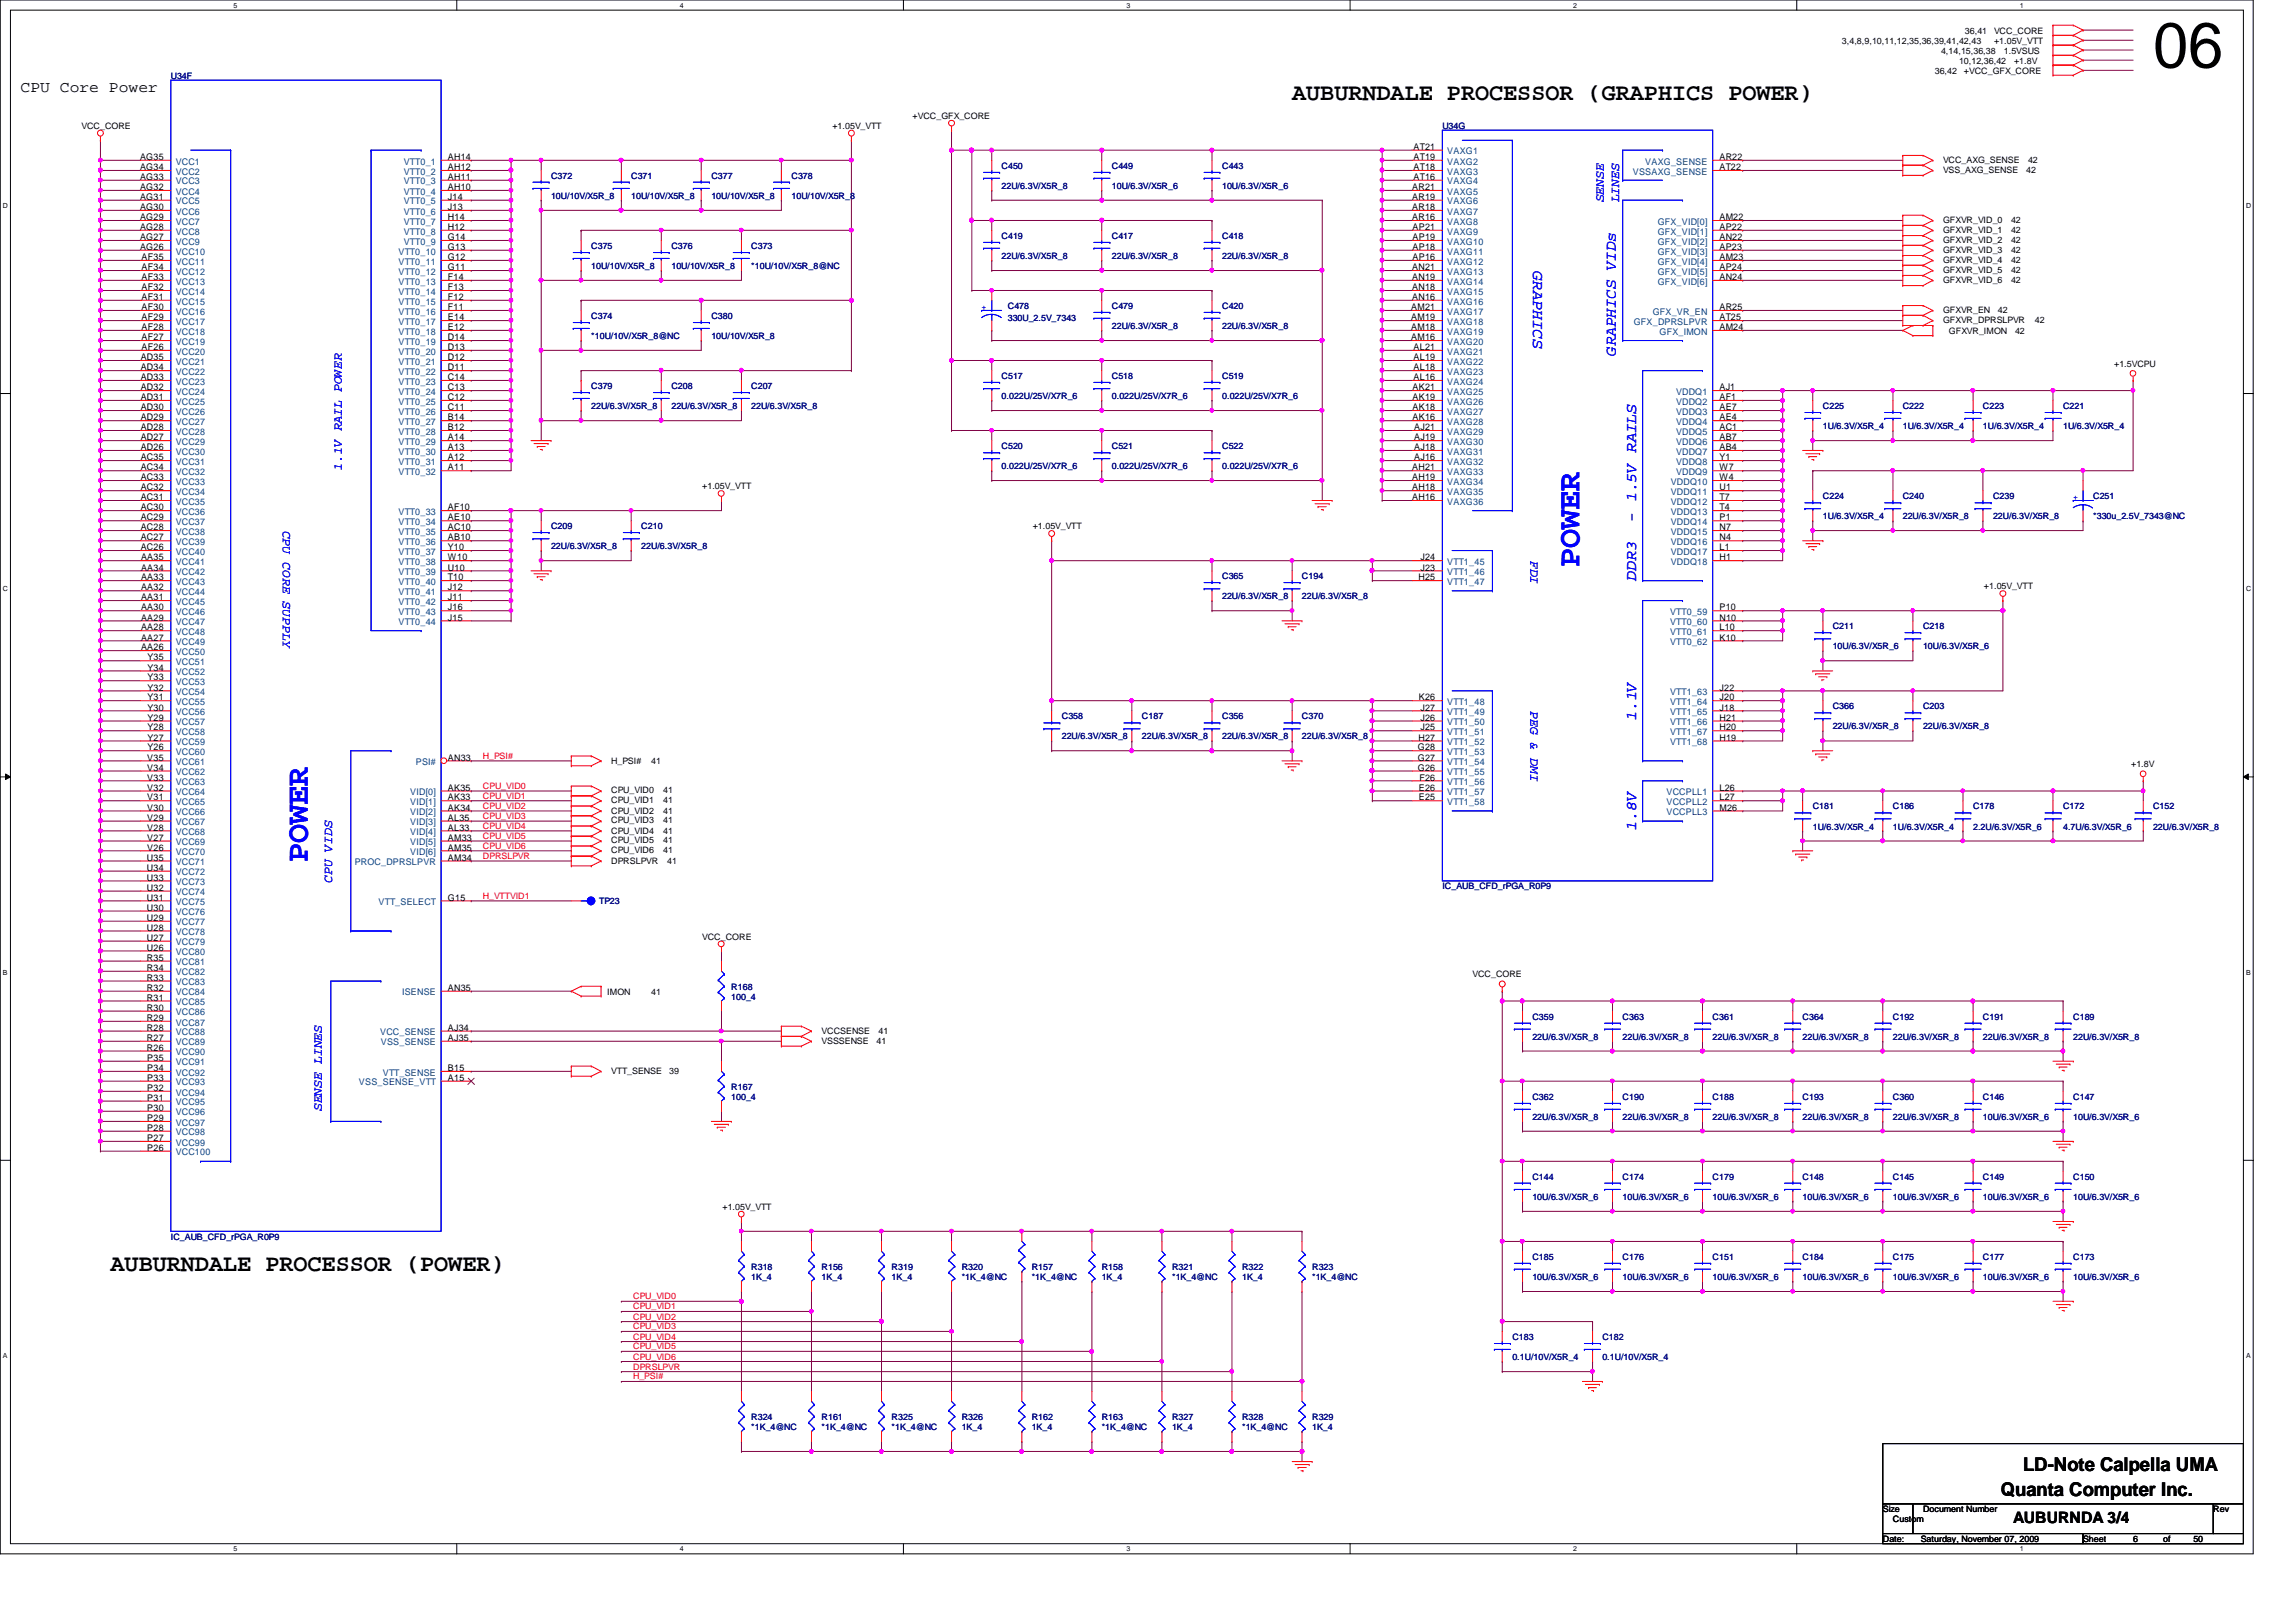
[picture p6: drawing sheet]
<svg xmlns="http://www.w3.org/2000/svg" width="297mm" height="210mm" viewBox="0 0 297 210" stroke-linecap="round" stroke-linejoin="round" font-family="sans-serif">
<defs><g id="words">
<text font-size="8.3" x="278.6" y="8.7">06</text>
<g font-size="4.1" fill="#00f">
<text x="204.3" y="73.3" transform="rotate(-90 204.3 73.3)">POWER</text>
<text x="39.8" y="111.5" transform="rotate(-90 39.8 111.5)">POWER</text>
</g>
<g font-size="3.1">
<text x="167.2" y="13">AUBURNDALE PROCESSOR (GRAPHICS POWER)</text>
<text x="14.3" y="164.5">AUBURNDALE PROCESSOR (POWER)</text>
</g>
<g font-size="2.5">
<text x="261.7" y="190.4">LD-Note Calpella UMA</text>
<text x="258.9" y="193.6">Quanta Computer Inc.</text>
</g>
<g font-size="2">
<text x="2.7" y="11.9">CPU Core Power</text>
<text x="260.4" y="197.1">AUBURNDA 3/4</text>
</g>
<g font-size="2" fill="#00f">
<text x="198.3" y="35" transform="rotate(90 198.3 35)">GRAPHICS</text>
<text x="209" y="46" transform="rotate(-90 209 46)">GRAPHICS VIDs</text>
<text x="211.7" y="67.5" transform="rotate(-90 211.7 67.5)">- 1.5V RAILS</text>
<text x="211.7" y="75.1" transform="rotate(-90 211.7 75.1)">DDR3</text>
<text x="211.7" y="93.3" transform="rotate(-90 211.7 93.3)">1.1V</text>
<text x="211.7" y="107.5" transform="rotate(-90 211.7 107.5)">1.8V</text>
</g>
<g font-size="1.7" fill="#00f">
<text x="207.5" y="26.2" transform="rotate(-90 207.5 26.2)">SENSE</text>
<text x="209.5" y="26.2" transform="rotate(-90 209.5 26.2)">LINES</text>
<text x="44.2" y="60.9" transform="rotate(-90 44.2 60.9)">1.1V RAIL POWER</text>
<text x="36.6" y="68.7" transform="rotate(90 36.6 68.7)">CPU CORE SUPPLY</text>
<text x="198" y="72.6" transform="rotate(90 198 72.6)">FDI</text>
<text x="198" y="92" transform="rotate(90 198 92)">PEG &amp; DMI</text>
<text x="43" y="114.3" transform="rotate(-90 43 114.3)">CPU VIDS</text>
<text x="41.7" y="143.8" transform="rotate(-90 41.7 143.8)">SENSE LINES</text>
</g>
<g font-size="1.2">
<text x="18.1" y="20.7">AG35</text>
<text x="18.1" y="22">AG34</text>
<text x="18.1" y="23.3">AG33</text>
<text x="58" y="20.7">AH14</text>
<text x="58" y="22">AH12</text>
<text x="58" y="23.3">AH11</text>
<text x="182.9" y="19.4">AT21</text>
<text x="182.9" y="20.7">AT19</text>
<text x="182.9" y="22">AT18</text>
<text x="182.9" y="23.3">AT16</text>
<text x="222.5" y="20.7">AR22</text>
<text x="222.5" y="22">AT22</text>
<text x="18.1" y="24.6">AG32</text>
<text x="18.1" y="25.9">AG31</text>
<text x="18.1" y="27.2">AG30</text>
<text x="18.1" y="28.5">AG29</text>
<text x="18.1" y="29.8">AG28</text>
<text x="58" y="24.6">AH10</text>
<text x="58" y="25.9">J14</text>
<text x="58" y="27.2">J13</text>
<text x="58" y="28.5">H14</text>
<text x="58" y="29.8">H12</text>
<text x="182.7" y="24.6">AR21</text>
<text x="182.7" y="25.9">AR19</text>
<text x="182.7" y="27.2">AR18</text>
<text x="182.7" y="28.5">AR16</text>
<text x="182.7" y="29.8">AP21</text>
<text x="222.5" y="28.5">AM22</text>
<text x="222.5" y="29.8">AP22</text>
<text x="18.1" y="31.1">AG27</text>
<text x="18.1" y="32.3">AG26</text>
<text x="18.3" y="33.7">AF35</text>
<text x="18.3" y="35">AF34</text>
<text x="58" y="31.1">G14</text>
<text x="58" y="32.3">G13</text>
<text x="58" y="33.7">G12</text>
<text x="58" y="35">G11</text>
<text x="182.7" y="35">AN21</text>
<text x="182.7" y="31.1">AP19</text>
<text x="182.7" y="32.3">AP18</text>
<text x="182.7" y="33.7">AP16</text>
<text x="222.5" y="31.1">AN22</text>
<text x="222.5" y="32.3">AP23</text>
<text x="222.5" y="33.7">AM23</text>
<text x="222.5" y="35">AP24</text>
<text x="18.3" y="36.2">AF33</text>
<text x="18.3" y="37.5">AF32</text>
<text x="18.3" y="38.8">AF31</text>
<text x="18.3" y="40.1">AF30</text>
<text x="18.3" y="41.4">AF29</text>
<text x="58" y="36.2">F14</text>
<text x="58" y="37.5">F13</text>
<text x="58" y="38.8">F12</text>
<text x="58" y="40.1">F11</text>
<text x="58" y="41.4">E14</text>
<text x="182.6" y="40.1">AM21</text>
<text x="182.6" y="41.4">AM19</text>
<text x="182.7" y="36.2">AN19</text>
<text x="182.7" y="37.5">AN18</text>
<text x="182.7" y="38.8">AN16</text>
<text x="222.5" y="36.2">AN24</text>
<text x="222.5" y="40.1">AR25</text>
<text x="222.5" y="41.4">AT25</text>
<text x="18.2" y="46.6">AD35</text>
<text x="18.2" y="47.9">AD34</text>
<text x="18.3" y="42.7">AF28</text>
<text x="18.3" y="44">AF27</text>
<text x="18.3" y="45.3">AF26</text>
<text x="58" y="42.7">E12</text>
<text x="58" y="44">D14</text>
<text x="58" y="45.3">D13</text>
<text x="58" y="46.6">D12</text>
<text x="58" y="47.9">D11</text>
<text x="182.6" y="42.7">AM18</text>
<text x="182.6" y="44">AM16</text>
<text x="182.9" y="45.3">AL21</text>
<text x="182.9" y="46.6">AL19</text>
<text x="182.9" y="47.9">AL18</text>
<text x="222.5" y="42.7">AM24</text>
<text x="18.2" y="49.2">AD33</text>
<text x="18.2" y="50.5">AD32</text>
<text x="18.2" y="51.8">AD31</text>
<text x="18.2" y="53.1">AD30</text>
<text x="58" y="49.2">C14</text>
<text x="58" y="50.5">C13</text>
<text x="58" y="51.8">C12</text>
<text x="58" y="53.1">C11</text>
<text x="182.7" y="50.5">AK21</text>
<text x="182.7" y="51.8">AK19</text>
<text x="182.7" y="53.1">AK18</text>
<text x="182.9" y="49.2">AL16</text>
<text x="222.5" y="50.5">AJ1</text>
<text x="222.5" y="51.8">AF1</text>
<text x="222.5" y="53.1">AE7</text>
<text x="18.2" y="54.4">AD29</text>
<text x="18.2" y="55.7">AD28</text>
<text x="18.2" y="57">AD27</text>
<text x="18.2" y="58.3">AD26</text>
<text x="18.2" y="59.6">AC35</text>
<text x="58" y="54.4">B14</text>
<text x="58" y="55.7">B12</text>
<text x="58" y="57">A14</text>
<text x="58" y="58.3">A13</text>
<text x="58" y="59.6">A12</text>
<text x="182.7" y="54.4">AK16</text>
<text x="183" y="55.7">AJ21</text>
<text x="183" y="57">AJ19</text>
<text x="183" y="58.3">AJ18</text>
<text x="183" y="59.6">AJ16</text>
<text x="222.5" y="54.4">AE4</text>
<text x="222.5" y="55.7">AC1</text>
<text x="222.5" y="57">AB7</text>
<text x="222.5" y="58.3">AB4</text>
<text x="222.5" y="59.6">Y1</text>
<text x="18.2" y="60.9">AC34</text>
<text x="18.2" y="62.1">AC33</text>
<text x="18.2" y="63.5">AC32</text>
<text x="18.2" y="64.7">AC31</text>
<text x="58" y="60.9">A11</text>
<text x="182.7" y="60.9">AH21</text>
<text x="182.7" y="62.1">AH19</text>
<text x="182.7" y="63.5">AH18</text>
<text x="182.7" y="64.7">AH16</text>
<text x="222.5" y="60.9">W7</text>
<text x="222.5" y="62.1">W4</text>
<text x="222.5" y="63.5">U1</text>
<text x="222.5" y="64.7">T7</text>
<text x="18.2" y="66">AC30</text>
<text x="18.2" y="67.4">AC29</text>
<text x="18.2" y="68.6">AC28</text>
<text x="18.2" y="69.9">AC27</text>
<text x="18.2" y="71.2">AC26</text>
<text x="58" y="66">AF10</text>
<text x="58" y="67.4">AE10</text>
<text x="58" y="68.6">AC10</text>
<text x="58" y="69.9">AB10</text>
<text x="58" y="71.2">Y10</text>
<text x="222.5" y="66">T4</text>
<text x="222.5" y="67.4">P1</text>
<text x="222.5" y="68.6">N7</text>
<text x="222.5" y="69.9">N4</text>
<text x="222.5" y="71.2">L1</text>
<text x="18.2" y="72.5">AA35</text>
<text x="18.2" y="73.8">AA34</text>
<text x="18.2" y="75.1">AA33</text>
<text x="18.2" y="76.4">AA32</text>
<text x="18.2" y="77.7">AA31</text>
<text x="58" y="72.5">W10</text>
<text x="58" y="73.8">U10</text>
<text x="58" y="75.1">T10</text>
<text x="58" y="76.4">J12</text>
<text x="58" y="77.7">J11</text>
<text x="183.5" y="75.1">H25</text>
<text x="183.8" y="72.5">J24</text>
<text x="183.8" y="73.8">J23</text>
<text x="222.5" y="72.5">H1</text>
<text x="18.2" y="79">AA30</text>
<text x="18.2" y="80.3">AA29</text>
<text x="18.2" y="81.6">AA28</text>
<text x="18.2" y="82.9">AA27</text>
<text x="58" y="79">J16</text>
<text x="58" y="80.3">J15</text>
<text x="222.5" y="79">P10</text>
<text x="222.5" y="80.3">N10</text>
<text x="222.5" y="81.6">L10</text>
<text x="222.5" y="82.9">K10</text>
<text x="18.2" y="84.2">AA26</text>
<text x="19.1" y="85.5">Y35</text>
<text x="19.1" y="86.8">Y34</text>
<text x="19.1" y="88.1">Y33</text>
<text x="19.1" y="89.4">Y32</text>
<text x="222.5" y="89.4">J22</text>
<text x="19.1" y="90.6">Y31</text>
<text x="19.1" y="91.9">Y30</text>
<text x="19.1" y="93.3">Y29</text>
<text x="19.1" y="94.5">Y28</text>
<text x="19.1" y="95.8">Y27</text>
<text x="183.5" y="95.8">H27</text>
<text x="183.6" y="90.6">K26</text>
<text x="183.8" y="91.9">J27</text>
<text x="183.8" y="93.3">J26</text>
<text x="183.8" y="94.5">J25</text>
<text x="222.5" y="90.6">J20</text>
<text x="222.5" y="91.9">J18</text>
<text x="222.5" y="93.3">H21</text>
<text x="222.5" y="94.5">H20</text>
<text x="222.5" y="95.8">H19</text>
<text x="19" y="98.4">V35</text>
<text x="19" y="99.7">V34</text>
<text x="19" y="101">V33</text>
<text x="19.1" y="97.1">Y26</text>
<text x="58" y="98.4">AN33</text>
<text x="183.4" y="97.1">G28</text>
<text x="183.4" y="98.4">G27</text>
<text x="183.4" y="99.7">G26</text>
<text x="183.6" y="101">F26</text>
<text x="19" y="102.3">V32</text>
<text x="19" y="103.6">V31</text>
<text x="19" y="104.9">V30</text>
<text x="19" y="106.2">V29</text>
<text x="19" y="107.5">V28</text>
<text x="58" y="102.3">AK35</text>
<text x="58" y="103.6">AK33</text>
<text x="58" y="104.9">AK34</text>
<text x="58" y="106.2">AL35</text>
<text x="58" y="107.5">AL33</text>
<text x="183.6" y="102.3">E26</text>
<text x="183.6" y="103.6">E25</text>
<text x="222.5" y="102.3">L26</text>
<text x="222.5" y="103.6">L27</text>
<text x="222.5" y="104.9">M26</text>
<text x="19" y="111.4">U35</text>
<text x="19" y="112.7">U34</text>
<text x="19" y="114">U33</text>
<text x="19" y="108.8">V27</text>
<text x="19" y="110.1">V26</text>
<text x="58" y="108.8">AM33</text>
<text x="58" y="110.1">AM35</text>
<text x="58" y="111.4">AM34</text>
<text x="19" y="115.3">U32</text>
<text x="19" y="116.5">U31</text>
<text x="19" y="117.9">U30</text>
<text x="19" y="119.2">U29</text>
<text x="58" y="116.5">G15</text>
<text x="19" y="120.4">U28</text>
<text x="19" y="121.8">U27</text>
<text x="19" y="123">U26</text>
<text x="19" y="124.3">R35</text>
<text x="19" y="125.6">R34</text>
<text x="19" y="126.9">R33</text>
<text x="19" y="128.2">R32</text>
<text x="19" y="129.5">R31</text>
<text x="19" y="130.8">R30</text>
<text x="58" y="128.2">AN35</text>
<text x="19" y="132.1">R29</text>
<text x="19" y="133.4">R28</text>
<text x="19" y="134.7">R27</text>
<text x="19" y="136">R26</text>
<text x="19" y="137.3">P35</text>
<text x="58" y="133.4">AJ34</text>
<text x="58" y="134.7">AJ35</text>
<text x="19" y="138.6">P34</text>
<text x="19" y="139.9">P33</text>
<text x="19" y="141.2">P32</text>
<text x="19" y="142.5">P31</text>
<text x="19" y="143.8">P30</text>
<text x="58" y="138.6">B15</text>
<text x="58" y="139.9">A15</text>
<text x="19" y="145.1">P29</text>
<text x="19" y="146.3">P28</text>
<text x="19" y="147.7">P27</text>
<text x="19" y="148.9">P26</text>
</g>
<g font-size="1.2" fill="#004080">
<text x="22.7" y="21.3">VCC1</text>
<text x="22.7" y="22.6">VCC2</text>
<text x="22.7" y="23.9">VCC3</text>
<text x="52.2" y="21.3">VTT0_1</text>
<text x="52.2" y="22.6">VTT0_2</text>
<text x="52.2" y="23.9">VTT0_3</text>
<text x="187.2" y="20">VAXG1</text>
<text x="187.2" y="21.3">VAXG2</text>
<text x="187.2" y="22.6">VAXG3</text>
<text x="187.2" y="23.9">VAXG4</text>
<text x="211.2" y="22.6">VSSAXG_SENSE</text>
<text x="212.8" y="21.3">VAXG_SENSE</text>
<text x="22.7" y="25.2">VCC4</text>
<text x="22.7" y="26.5">VCC5</text>
<text x="22.7" y="27.8">VCC6</text>
<text x="22.7" y="29.1">VCC7</text>
<text x="52.2" y="25.2">VTT0_4</text>
<text x="52.2" y="26.5">VTT0_5</text>
<text x="52.2" y="27.8">VTT0_6</text>
<text x="52.2" y="29.1">VTT0_7</text>
<text x="187.2" y="25.2">VAXG5</text>
<text x="187.2" y="26.5">VAXG6</text>
<text x="187.2" y="27.8">VAXG7</text>
<text x="187.2" y="29.1">VAXG8</text>
<text x="214.5" y="29.1">GFX_VID[0]</text>
<text x="22.7" y="30.4">VCC8</text>
<text x="22.7" y="31.7">VCC9</text>
<text x="22.7" y="32.9">VCC10</text>
<text x="22.7" y="34.2">VCC11</text>
<text x="22.7" y="35.6">VCC12</text>
<text x="51.6" y="32.9">VTT0_10</text>
<text x="51.6" y="34.2">VTT0_11</text>
<text x="51.6" y="35.6">VTT0_12</text>
<text x="52.2" y="30.4">VTT0_8</text>
<text x="52.2" y="31.7">VTT0_9</text>
<text x="187.2" y="30.4">VAXG9</text>
<text x="187.2" y="31.7">VAXG10</text>
<text x="187.2" y="32.9">VAXG11</text>
<text x="187.2" y="34.2">VAXG12</text>
<text x="187.2" y="35.6">VAXG13</text>
<text x="214.5" y="30.4">GFX_VID[1]</text>
<text x="214.5" y="31.7">GFX_VID[2]</text>
<text x="214.5" y="32.9">GFX_VID[3]</text>
<text x="214.5" y="34.2">GFX_VID[4]</text>
<text x="214.5" y="35.6">GFX_VID[5]</text>
<text x="22.7" y="36.8">VCC13</text>
<text x="22.7" y="38.1">VCC14</text>
<text x="22.7" y="39.4">VCC15</text>
<text x="22.7" y="40.7">VCC16</text>
<text x="51.6" y="36.8">VTT0_13</text>
<text x="51.6" y="38.1">VTT0_14</text>
<text x="51.6" y="39.4">VTT0_15</text>
<text x="51.6" y="40.7">VTT0_16</text>
<text x="187.2" y="36.8">VAXG14</text>
<text x="187.2" y="38.1">VAXG15</text>
<text x="187.2" y="39.4">VAXG16</text>
<text x="187.2" y="40.7">VAXG17</text>
<text x="213.8" y="40.7">GFX_VR_EN</text>
<text x="214.5" y="36.8">GFX_VID[6]</text>
<text x="22.7" y="42">VCC17</text>
<text x="22.7" y="43.3">VCC18</text>
<text x="22.7" y="44.6">VCC19</text>
<text x="22.7" y="45.9">VCC20</text>
<text x="22.7" y="47.2">VCC21</text>
<text x="51.6" y="42">VTT0_17</text>
<text x="51.6" y="43.3">VTT0_18</text>
<text x="51.6" y="44.6">VTT0_19</text>
<text x="51.6" y="45.9">VTT0_20</text>
<text x="51.6" y="47.2">VTT0_21</text>
<text x="187.2" y="42">VAXG18</text>
<text x="187.2" y="43.3">VAXG19</text>
<text x="187.2" y="44.6">VAXG20</text>
<text x="187.2" y="45.9">VAXG21</text>
<text x="187.2" y="47.2">VAXG22</text>
<text x="211.4" y="42">GFX_DPRSLPVR</text>
<text x="214.7" y="43.3">GFX_IMON</text>
<text x="22.7" y="48.5">VCC22</text>
<text x="22.7" y="49.8">VCC23</text>
<text x="22.7" y="51.1">VCC24</text>
<text x="22.7" y="52.4">VCC25</text>
<text x="22.7" y="53.7">VCC26</text>
<text x="51.6" y="48.5">VTT0_22</text>
<text x="51.6" y="49.8">VTT0_23</text>
<text x="51.6" y="51.1">VTT0_24</text>
<text x="51.6" y="52.4">VTT0_25</text>
<text x="51.6" y="53.7">VTT0_26</text>
<text x="187.2" y="48.5">VAXG23</text>
<text x="187.2" y="49.8">VAXG24</text>
<text x="187.2" y="51.1">VAXG25</text>
<text x="187.2" y="52.4">VAXG26</text>
<text x="187.2" y="53.7">VAXG27</text>
<text x="216.8" y="51.1">VDDQ1</text>
<text x="216.8" y="52.4">VDDQ2</text>
<text x="216.8" y="53.7">VDDQ3</text>
<text x="22.7" y="55">VCC27</text>
<text x="22.7" y="56.3">VCC28</text>
<text x="22.7" y="57.6">VCC29</text>
<text x="22.7" y="58.8">VCC30</text>
<text x="51.6" y="55">VTT0_27</text>
<text x="51.6" y="56.3">VTT0_28</text>
<text x="51.6" y="57.6">VTT0_29</text>
<text x="51.6" y="58.8">VTT0_30</text>
<text x="187.2" y="55">VAXG28</text>
<text x="187.2" y="56.3">VAXG29</text>
<text x="187.2" y="57.6">VAXG30</text>
<text x="187.2" y="58.8">VAXG31</text>
<text x="216.8" y="55">VDDQ4</text>
<text x="216.8" y="56.3">VDDQ5</text>
<text x="216.8" y="57.6">VDDQ6</text>
<text x="216.8" y="58.8">VDDQ7</text>
<text x="22.7" y="60.2">VCC31</text>
<text x="22.7" y="61.5">VCC32</text>
<text x="22.7" y="62.7">VCC33</text>
<text x="22.7" y="64.1">VCC34</text>
<text x="22.7" y="65.3">VCC35</text>
<text x="51.6" y="60.2">VTT0_31</text>
<text x="51.6" y="61.5">VTT0_32</text>
<text x="187.2" y="60.2">VAXG32</text>
<text x="187.2" y="61.5">VAXG33</text>
<text x="187.2" y="62.7">VAXG34</text>
<text x="187.2" y="64.1">VAXG35</text>
<text x="187.2" y="65.3">VAXG36</text>
<text x="216.2" y="62.7">VDDQ10</text>
<text x="216.2" y="64.1">VDDQ11</text>
<text x="216.2" y="65.3">VDDQ12</text>
<text x="216.8" y="60.2">VDDQ8</text>
<text x="216.8" y="61.5">VDDQ9</text>
<text x="22.7" y="66.6">VCC36</text>
<text x="22.7" y="67.9">VCC37</text>
<text x="22.7" y="69.2">VCC38</text>
<text x="22.7" y="70.5">VCC39</text>
<text x="22.7" y="71.8">VCC40</text>
<text x="51.6" y="66.6">VTT0_33</text>
<text x="51.6" y="67.9">VTT0_34</text>
<text x="51.6" y="69.2">VTT0_35</text>
<text x="51.6" y="70.5">VTT0_36</text>
<text x="51.6" y="71.8">VTT0_37</text>
<text x="216.2" y="66.6">VDDQ13</text>
<text x="216.2" y="67.9">VDDQ14</text>
<text x="216.2" y="69.2">VDDQ15</text>
<text x="216.2" y="70.5">VDDQ16</text>
<text x="216.2" y="71.8">VDDQ17</text>
<text x="22.7" y="73.1">VCC41</text>
<text x="22.7" y="74.4">VCC42</text>
<text x="22.7" y="75.7">VCC43</text>
<text x="22.7" y="77">VCC44</text>
<text x="51.6" y="73.1">VTT0_38</text>
<text x="51.6" y="74.4">VTT0_39</text>
<text x="51.6" y="75.7">VTT0_40</text>
<text x="51.6" y="77">VTT0_41</text>
<text x="187.2" y="73.1">VTT1_45</text>
<text x="187.2" y="74.4">VTT1_46</text>
<text x="187.2" y="75.7">VTT1_47</text>
<text x="216.2" y="73.1">VDDQ18</text>
<text x="22.7" y="78.3">VCC45</text>
<text x="22.7" y="79.6">VCC46</text>
<text x="22.7" y="80.9">VCC47</text>
<text x="22.7" y="82.2">VCC48</text>
<text x="22.7" y="83.5">VCC49</text>
<text x="51.6" y="78.3">VTT0_42</text>
<text x="51.6" y="79.6">VTT0_43</text>
<text x="51.6" y="80.9">VTT0_44</text>
<text x="216.1" y="79.6">VTT0_59</text>
<text x="216.1" y="80.9">VTT0_60</text>
<text x="216.1" y="82.2">VTT0_61</text>
<text x="216.1" y="83.5">VTT0_62</text>
<text x="22.7" y="84.8">VCC50</text>
<text x="22.7" y="86.1">VCC51</text>
<text x="22.7" y="87.4">VCC52</text>
<text x="22.7" y="88.6">VCC53</text>
<text x="22.7" y="90">VCC54</text>
<text x="216.1" y="90">VTT1_63</text>
<text x="22.7" y="91.2">VCC55</text>
<text x="22.7" y="92.5">VCC56</text>
<text x="22.7" y="93.9">VCC57</text>
<text x="22.7" y="95.1">VCC58</text>
<text x="187.2" y="91.2">VTT1_48</text>
<text x="187.2" y="92.5">VTT1_49</text>
<text x="187.2" y="93.9">VTT1_50</text>
<text x="187.2" y="95.1">VTT1_51</text>
<text x="216.1" y="91.2">VTT1_64</text>
<text x="216.1" y="92.5">VTT1_65</text>
<text x="216.1" y="93.9">VTT1_66</text>
<text x="216.1" y="95.1">VTT1_67</text>
<text x="22.7" y="96.4">VCC59</text>
<text x="22.7" y="97.7">VCC60</text>
<text x="22.7" y="99">VCC61</text>
<text x="22.7" y="100.3">VCC62</text>
<text x="22.7" y="101.6">VCC63</text>
<text x="53.8" y="99">PSI#</text>
<text x="187.2" y="96.4">VTT1_52</text>
<text x="187.2" y="97.7">VTT1_53</text>
<text x="187.2" y="99">VTT1_54</text>
<text x="187.2" y="100.3">VTT1_55</text>
<text x="187.2" y="101.6">VTT1_56</text>
<text x="216.1" y="96.4">VTT1_68</text>
<text x="22.7" y="102.9">VCC64</text>
<text x="22.7" y="104.2">VCC65</text>
<text x="22.7" y="105.5">VCC66</text>
<text x="22.7" y="106.8">VCC67</text>
<text x="53.1" y="102.9">VID[0]</text>
<text x="53.1" y="104.2">VID[1]</text>
<text x="53.1" y="105.5">VID[2]</text>
<text x="53.1" y="106.8">VID[3]</text>
<text x="187.2" y="102.9">VTT1_57</text>
<text x="187.2" y="104.2">VTT1_58</text>
<text x="215.6" y="102.9">VCCPLL1</text>
<text x="215.6" y="104.2">VCCPLL2</text>
<text x="215.6" y="105.5">VCCPLL3</text>
<text x="22.7" y="108.1">VCC68</text>
<text x="22.7" y="109.4">VCC69</text>
<text x="22.7" y="110.7">VCC70</text>
<text x="22.7" y="112">VCC71</text>
<text x="22.7" y="113.3">VCC72</text>
<text x="45.9" y="112">PROC_DPRSLPVR</text>
<text x="53.1" y="108.1">VID[4]</text>
<text x="53.1" y="109.4">VID[5]</text>
<text x="53.1" y="110.7">VID[6]</text>
<text x="22.7" y="114.6">VCC73</text>
<text x="22.7" y="115.9">VCC74</text>
<text x="22.7" y="117.1">VCC75</text>
<text x="22.7" y="118.4">VCC76</text>
<text x="22.7" y="119.8">VCC77</text>
<text x="49" y="117.1">VTT_SELECT</text>
<text x="22.7" y="121">VCC78</text>
<text x="22.7" y="122.3">VCC79</text>
<text x="22.7" y="123.6">VCC80</text>
<text x="22.7" y="124.9">VCC81</text>
<text x="22.7" y="126.2">VCC82</text>
<text x="22.7" y="127.5">VCC83</text>
<text x="22.7" y="128.8">VCC84</text>
<text x="22.7" y="130.1">VCC85</text>
<text x="22.7" y="131.4">VCC86</text>
<text x="52" y="128.8">ISENSE</text>
<text x="22.7" y="132.7">VCC87</text>
<text x="22.7" y="134">VCC88</text>
<text x="22.7" y="135.3">VCC89</text>
<text x="22.7" y="136.6">VCC90</text>
<text x="22.7" y="137.9">VCC91</text>
<text x="49.2" y="134">VCC_SENSE</text>
<text x="49.3" y="135.3">VSS_SENSE</text>
<text x="22.7" y="139.2">VCC92</text>
<text x="22.7" y="140.5">VCC93</text>
<text x="22.7" y="141.8">VCC94</text>
<text x="22.7" y="143">VCC95</text>
<text x="46.4" y="140.5">VSS_SENSE_VTT</text>
<text x="49.5" y="139.2">VTT_SENSE</text>
<text x="22.7" y="144.4">VCC96</text>
<text x="22.7" y="145.7">VCC97</text>
<text x="22.7" y="146.9">VCC98</text>
<text x="22.7" y="148.3">VCC99</text>
<text x="22.7" y="149.5">VCC100</text>
</g>
<g font-size="1.1">
<text x="238.3" y="5.7">3,4,8,9,10,11,12,35,36,39,41,42,43</text>
<text x="254.2" y="4.4">36,41</text>
<text x="258" y="4.4">VCC_CORE</text>
<text x="258" y="5.7">+1.05V_VTT</text>
<text x="250.3" y="9.5">36,42</text>
<text x="251.1" y="6.9">4,14,15,36,38</text>
<text x="253.4" y="8.3">10,12,36,42</text>
<text x="254.1" y="9.5">+VCC_GFX_CORE</text>
<text x="259.2" y="6.9">1.5VSUS</text>
<text x="260.6" y="8.3">+1.8V</text>
<text x="10.5" y="16.7">VCC_CORE</text>
<text x="107.7" y="16.7">+1.05V_VTT</text>
<text x="118.1" y="15.4">+VCC_GFX_CORE</text>
<text x="251.4" y="21.1">VCC_AXG_SENSE</text>
<text x="251.4" y="22.4">VSS_AXG_SENSE</text>
<text x="262.1" y="22.4">42</text>
<text x="262.4" y="21.1">42</text>
<text x="251.4" y="28.8">GFXVR_VID_0</text>
<text x="260.2" y="28.8">42</text>
<text x="251.4" y="30.1">GFXVR_VID_1</text>
<text x="251.4" y="31.4">GFXVR_VID_2</text>
<text x="251.4" y="32.7">GFXVR_VID_3</text>
<text x="251.4" y="34">GFXVR_VID_4</text>
<text x="251.4" y="35.3">GFXVR_VID_5</text>
<text x="260.2" y="30.1">42</text>
<text x="260.2" y="31.4">42</text>
<text x="260.2" y="32.7">42</text>
<text x="260.2" y="34">42</text>
<text x="260.2" y="35.3">42</text>
<text x="251.4" y="41.8">GFXVR_DPRSLPVR</text>
<text x="251.4" y="40.5">GFXVR_EN</text>
<text x="251.4" y="36.6">GFXVR_VID_6</text>
<text x="258.5" y="40.5">42</text>
<text x="260.2" y="36.6">42</text>
<text x="263.3" y="41.8">42</text>
<text x="252.1" y="43.2">GFXVR_IMON</text>
<text x="260.7" y="43.2">42</text>
<text x="273.5" y="47.5">+1.5VCPU</text>
<text x="90.8" y="63.3">+1.05V_VTT</text>
<text x="133.6" y="68.5">+1.05V_VTT</text>
<text x="256.7" y="76.2">+1.05V_VTT</text>
<text x="79.1" y="98.8">H_PSI#</text>
<text x="84.2" y="98.8">41</text>
<text x="275.7" y="99.3">+1.8V</text>
<text x="79.1" y="102.7">CPU_VID0</text>
<text x="79.1" y="104">CPU_VID1</text>
<text x="79.1" y="105.3">CPU_VID2</text>
<text x="79.1" y="106.6">CPU_VID3</text>
<text x="79.1" y="107.9">CPU_VID4</text>
<text x="85.8" y="102.7">41</text>
<text x="85.8" y="104">41</text>
<text x="85.8" y="105.3">41</text>
<text x="85.8" y="106.6">41</text>
<text x="85.8" y="107.9">41</text>
<text x="79.1" y="111.8">DPRSLPVR</text>
<text x="79.1" y="109.1">CPU_VID5</text>
<text x="79.1" y="110.4">CPU_VID6</text>
<text x="85.8" y="109.1">41</text>
<text x="85.8" y="110.4">41</text>
<text x="86.3" y="111.8">41</text>
<text x="90.8" y="121.6">VCC_CORE</text>
<text x="78.6" y="128.7">IMON</text>
<text x="84.2" y="128.7">41</text>
<text x="190.5" y="126.5">VCC_CORE</text>
<text x="106.3" y="133.8">VCCSENSE</text>
<text x="106.3" y="135">VSSSENSE</text>
<text x="113.4" y="135">41</text>
<text x="113.7" y="133.8">41</text>
<text x="79.1" y="138.9">VTT_SENSE</text>
<text x="86.6" y="138.9">39</text>
<text x="93.5" y="156.5">+1.05V_VTT</text>
<text x="243.6" y="195.7">Size</text>
<text x="244.9" y="197">Custom</text>
<text x="248.8" y="195.7">Document Number</text>
<text x="286.3" y="195.7">Rev</text>
<text x="243.6" y="199.6">Date:</text>
<text x="248.5" y="199.6">Saturday, November 07, 2009</text>
<text x="269.5" y="199.6">Sheet</text>
<text x="276" y="199.6">6</text>
<text x="279.9" y="199.6">of</text>
<text x="283.8" y="199.6">50</text>
</g>
<g font-size="1.1" fill="#000080">
<text x="22.1" y="10.2">U34F</text>
<text x="186.6" y="16.7">U34G</text>
<text x="71.3" y="23.2">C372</text>
<text x="81.7" y="23.2">C371</text>
<text x="92" y="23.2">C377</text>
<text x="102.4" y="23.2">C378</text>
<text x="129.6" y="21.8">C450</text>
<text x="143.8" y="21.8">C449</text>
<text x="158.1" y="21.8">C443</text>
<text x="71.3" y="25.7">10U/10V/X5R_8</text>
<text x="81.7" y="25.7">10U/10V/X5R_8</text>
<text x="92" y="25.7">10U/10V/X5R_8</text>
<text x="102.4" y="25.7">10U/10V/X5R_8</text>
<text x="129.6" y="24.4">22U/6.3V/X5R_8</text>
<text x="143.8" y="24.4">10U/6.3V/X5R_6</text>
<text x="158.1" y="24.4">10U/6.3V/X5R_6</text>
<text x="76.5" y="32.2">C375</text>
<text x="76.5" y="34.8">10U/10V/X5R_8</text>
<text x="86.9" y="32.2">C376</text>
<text x="86.9" y="34.8">10U/10V/X5R_8</text>
<text x="97.2" y="32.2">C373</text>
<text x="97.2" y="34.8">*10U/10V/X5R_8@NC</text>
<text x="129.6" y="30.9">C419</text>
<text x="129.6" y="33.5">22U/6.3V/X5R_8</text>
<text x="143.8" y="30.9">C417</text>
<text x="143.8" y="33.5">22U/6.3V/X5R_8</text>
<text x="158.1" y="30.9">C418</text>
<text x="158.1" y="33.5">22U/6.3V/X5R_8</text>
<text x="76.5" y="41.3">C374</text>
<text x="92" y="41.3">C380</text>
<text x="130.4" y="40">C478</text>
<text x="130.4" y="41.5">330U_2.5V_7343</text>
<text x="143.8" y="40">C479</text>
<text x="158.1" y="40">C420</text>
<text x="76.5" y="43.9">*10U/10V/X5R_8@NC</text>
<text x="92" y="43.9">10U/10V/X5R_8</text>
<text x="143.8" y="42.6">22U/6.3V/X5R_8</text>
<text x="158.1" y="42.6">22U/6.3V/X5R_8</text>
<text x="76.5" y="50.3">C379</text>
<text x="76.5" y="52.9">22U/6.3V/X5R_8</text>
<text x="86.9" y="50.3">C208</text>
<text x="86.9" y="52.9">22U/6.3V/X5R_8</text>
<text x="97.2" y="50.3">C207</text>
<text x="97.2" y="52.9">22U/6.3V/X5R_8</text>
<text x="129.6" y="49.1">C517</text>
<text x="129.6" y="51.6">0.022U/25V/X7R_6</text>
<text x="143.8" y="49.1">C518</text>
<text x="143.8" y="51.6">0.022U/25V/X7R_6</text>
<text x="158.1" y="49.1">C519</text>
<text x="158.1" y="51.6">0.022U/25V/X7R_6</text>
<text x="235.8" y="52.9">C225</text>
<text x="246.2" y="52.9">C222</text>
<text x="256.5" y="52.9">C223</text>
<text x="266.9" y="52.9">C221</text>
<text x="129.6" y="58.1">C520</text>
<text x="143.8" y="58.1">C521</text>
<text x="158.1" y="58.1">C522</text>
<text x="235.8" y="55.5">1U/6.3V/X5R_4</text>
<text x="246.2" y="55.5">1U/6.3V/X5R_4</text>
<text x="256.5" y="55.5">1U/6.3V/X5R_4</text>
<text x="266.9" y="55.5">1U/6.3V/X5R_4</text>
<text x="129.6" y="60.7">0.022U/25V/X7R_6</text>
<text x="143.8" y="60.7">0.022U/25V/X7R_6</text>
<text x="158.1" y="60.7">0.022U/25V/X7R_6</text>
<text x="235.8" y="64.6">C224</text>
<text x="246.2" y="64.6">C240</text>
<text x="257.8" y="64.6">C239</text>
<text x="270.8" y="64.6">C251</text>
<text x="71.3" y="68.5">C209</text>
<text x="71.3" y="71.1">22U/6.3V/X5R_8</text>
<text x="83" y="68.5">C210</text>
<text x="83" y="71.1">22U/6.3V/X5R_8</text>
<text x="235.8" y="67.2">1U/6.3V/X5R_4</text>
<text x="246.2" y="67.2">22U/6.3V/X5R_8</text>
<text x="257.8" y="67.2">22U/6.3V/X5R_8</text>
<text x="270.8" y="67.2">*330u_2.5V_7343@NC</text>
<text x="158.1" y="75">C365</text>
<text x="158.1" y="77.6">22U/6.3V/X5R_8</text>
<text x="168.4" y="75">C194</text>
<text x="168.4" y="77.6">22U/6.3V/X5R_8</text>
<text x="237.1" y="81.4">C211</text>
<text x="248.8" y="81.4">C218</text>
<text x="237.1" y="84">10U/6.3V/X5R_6</text>
<text x="248.8" y="84">10U/6.3V/X5R_6</text>
<text x="137.4" y="93.1">C358</text>
<text x="137.4" y="95.7">22U/6.3V/X5R_8</text>
<text x="147.7" y="93.1">C187</text>
<text x="147.7" y="95.7">22U/6.3V/X5R_8</text>
<text x="158.1" y="93.1">C356</text>
<text x="158.1" y="95.7">22U/6.3V/X5R_8</text>
<text x="168.4" y="93.1">C370</text>
<text x="168.4" y="95.7">22U/6.3V/X5R_8</text>
<text x="237.1" y="91.8">C366</text>
<text x="237.1" y="94.4">22U/6.3V/X5R_8</text>
<text x="248.8" y="91.8">C203</text>
<text x="248.8" y="94.4">22U/6.3V/X5R_8</text>
<text x="234.5" y="104.7">C181</text>
<text x="234.5" y="107.4">1U/6.3V/X5R_4</text>
<text x="244.9" y="104.7">C186</text>
<text x="244.9" y="107.4">1U/6.3V/X5R_4</text>
<text x="255.3" y="104.7">C178</text>
<text x="255.3" y="107.4">2.2U/6.3V/X5R_6</text>
<text x="266.9" y="104.7">C172</text>
<text x="266.9" y="107.4">4.7U/6.3V/X5R_6</text>
<text x="278.6" y="104.7">C152</text>
<text x="278.6" y="107.4">22U/6.3V/X5R_8</text>
<text x="77.5" y="116.9">TP23</text>
<text x="186.6" y="115.1">IC_AUB_CFD_rPGA_R0P9</text>
<text x="94.6" y="128.1">R168</text>
<text x="94.6" y="129.4">100_4</text>
<text x="198.2" y="132">C359</text>
<text x="209.9" y="132">C363</text>
<text x="221.6" y="132">C361</text>
<text x="233.2" y="132">C364</text>
<text x="244.9" y="132">C192</text>
<text x="256.5" y="132">C191</text>
<text x="268.2" y="132">C189</text>
<text x="198.2" y="134.5">22U/6.3V/X5R_8</text>
<text x="209.9" y="134.5">22U/6.3V/X5R_8</text>
<text x="221.6" y="134.5">22U/6.3V/X5R_8</text>
<text x="233.2" y="134.5">22U/6.3V/X5R_8</text>
<text x="244.9" y="134.5">22U/6.3V/X5R_8</text>
<text x="256.5" y="134.5">22U/6.3V/X5R_8</text>
<text x="268.2" y="134.5">22U/6.3V/X5R_8</text>
<text x="94.6" y="141">R167</text>
<text x="94.6" y="142.3">100_4</text>
<text x="198.2" y="142.3">C362</text>
<text x="209.9" y="142.3">C190</text>
<text x="221.6" y="142.3">C188</text>
<text x="233.2" y="142.3">C193</text>
<text x="244.9" y="142.3">C360</text>
<text x="256.5" y="142.3">C146</text>
<text x="268.2" y="142.3">C147</text>
<text x="198.2" y="144.9">22U/6.3V/X5R_8</text>
<text x="209.9" y="144.9">22U/6.3V/X5R_8</text>
<text x="221.6" y="144.9">22U/6.3V/X5R_8</text>
<text x="233.2" y="144.9">22U/6.3V/X5R_8</text>
<text x="244.9" y="144.9">22U/6.3V/X5R_8</text>
<text x="256.5" y="144.9">10U/6.3V/X5R_6</text>
<text x="268.2" y="144.9">10U/6.3V/X5R_6</text>
<text x="198.2" y="152.7">C144</text>
<text x="198.2" y="155.3">10U/6.3V/X5R_6</text>
<text x="209.9" y="152.7">C174</text>
<text x="209.9" y="155.3">10U/6.3V/X5R_6</text>
<text x="221.6" y="152.7">C179</text>
<text x="221.6" y="155.3">10U/6.3V/X5R_6</text>
<text x="233.2" y="152.7">C148</text>
<text x="233.2" y="155.3">10U/6.3V/X5R_6</text>
<text x="244.9" y="152.7">C145</text>
<text x="244.9" y="155.3">10U/6.3V/X5R_6</text>
<text x="256.5" y="152.7">C149</text>
<text x="256.5" y="155.3">10U/6.3V/X5R_6</text>
<text x="268.2" y="152.7">C150</text>
<text x="268.2" y="155.3">10U/6.3V/X5R_6</text>
<text x="22.1" y="160.4">IC_AUB_CFD_rPGA_R0P9</text>
<text x="97.2" y="164.3">R318</text>
<text x="97.2" y="165.7">1K_4</text>
<text x="106.3" y="164.3">R156</text>
<text x="106.3" y="165.7">1K_4</text>
<text x="115.4" y="164.3">R319</text>
<text x="115.4" y="165.7">1K_4</text>
<text x="124.4" y="164.3">R320</text>
<text x="124.4" y="165.7">*1K_4@NC</text>
<text x="133.5" y="164.3">R157</text>
<text x="133.5" y="165.7">*1K_4@NC</text>
<text x="142.5" y="164.3">R158</text>
<text x="142.5" y="165.7">1K_4</text>
<text x="151.6" y="164.3">R321</text>
<text x="151.6" y="165.7">*1K_4@NC</text>
<text x="160.7" y="164.3">R322</text>
<text x="160.7" y="165.7">1K_4</text>
<text x="169.8" y="164.3">R323</text>
<text x="169.8" y="165.7">*1K_4@NC</text>
<text x="198.2" y="163">C185</text>
<text x="198.2" y="165.7">10U/6.3V/X5R_6</text>
<text x="209.9" y="163">C176</text>
<text x="209.9" y="165.7">10U/6.3V/X5R_6</text>
<text x="221.6" y="163">C151</text>
<text x="221.6" y="165.7">10U/6.3V/X5R_6</text>
<text x="233.2" y="163">C184</text>
<text x="233.2" y="165.7">10U/6.3V/X5R_6</text>
<text x="244.9" y="163">C175</text>
<text x="244.9" y="165.7">10U/6.3V/X5R_6</text>
<text x="256.5" y="163">C177</text>
<text x="256.5" y="165.7">10U/6.3V/X5R_6</text>
<text x="268.2" y="163">C173</text>
<text x="268.2" y="165.7">10U/6.3V/X5R_6</text>
<text x="195.7" y="173.4">C183</text>
<text x="207.3" y="173.4">C182</text>
<text x="195.7" y="176">0.1U/10V/X5R_4</text>
<text x="207.3" y="176">0.1U/10V/X5R_4</text>
<text x="97.2" y="183.8">R324</text>
<text x="97.2" y="185.1">*1K_4@NC</text>
<text x="106.3" y="183.8">R161</text>
<text x="106.3" y="185.1">*1K_4@NC</text>
<text x="115.4" y="183.8">R325</text>
<text x="115.4" y="185.1">*1K_4@NC</text>
<text x="124.4" y="183.8">R326</text>
<text x="124.4" y="185.1">1K_4</text>
<text x="133.5" y="183.8">R162</text>
<text x="133.5" y="185.1">1K_4</text>
<text x="142.5" y="183.8">R163</text>
<text x="142.5" y="185.1">*1K_4@NC</text>
<text x="151.6" y="183.8">R327</text>
<text x="151.6" y="185.1">1K_4</text>
<text x="160.7" y="183.8">R328</text>
<text x="160.7" y="185.1">*1K_4@NC</text>
<text x="169.8" y="183.8">R329</text>
<text x="169.8" y="185.1">1K_4</text>
</g>
<g font-size="1.1" fill="#00f">
<text x="127" y="40.1">+</text>
<text x="268.2" y="64.7">+</text>
</g>
<g font-size="1.1" fill="#f00">
<text x="62.5" y="98.2">H_PSI#</text>
<text x="62.5" y="102.1">CPU_VID0</text>
<text x="62.5" y="103.4">CPU_VID1</text>
<text x="62.5" y="104.7">CPU_VID2</text>
<text x="62.5" y="106">CPU_VID3</text>
<text x="62.5" y="107.3">CPU_VID4</text>
<text x="62.5" y="111.2">DPRSLPVR</text>
<text x="62.5" y="108.6">CPU_VID5</text>
<text x="62.5" y="109.9">CPU_VID6</text>
<text x="62.5" y="116.3">H_VTTVID1</text>
<text x="81.9" y="173.4">CPU_VID4</text>
<text x="81.9" y="172">CPU_VID3</text>
<text x="81.9" y="170.8">CPU_VID2</text>
<text x="81.9" y="169.5">CPU_VID1</text>
<text x="81.9" y="168.1">CPU_VID0</text>
<text x="81.9" y="175.9">CPU_VID6</text>
<text x="81.9" y="174.6">CPU_VID5</text>
<text x="81.9" y="178.5">H_PSI#</text>
<text x="81.9" y="177.2">DPRSLPVR</text>
</g>
<g font-size=".9">
<text x="30.2" y="1">5</text>
<text x="88" y="1">4</text>
<text x="145.8" y="1">3</text>
<text x="203.5" y="1">2</text>
<text x="261.3" y="1">1</text>
<text x=".4" y="26.9">D</text>
<text x="290.6" y="26.9">D</text>
<text x=".4" y="76.5">C</text>
<text x="290.6" y="76.5">C</text>
<text x=".4" y="126.2">B</text>
<text x="290.6" y="126.2">B</text>
<text x=".4" y="175.8">A</text>
<text x="290.6" y="175.8">A</text>
<text x="30.2" y="200.7">5</text>
<text x="88" y="200.7">4</text>
<text x="145.8" y="200.7">3</text>
<text x="203.5" y="200.7">2</text>
<text x="261.3" y="200.7">1</text>
</g>
</g></defs>
<path d="M0 0h291.5v201.1h-291.5zM1.4 1.3h288.8v198.5h-288.8z" fill="none" stroke="#000" stroke-width=".13"/>
<g fill="#fff">
<path d="M30.2 .2h.5v1h-.5z"/>
<path d="M30.2 199.9h.5v1.1h-.5z"/>
</g>
<path d="M59.1 0v1.3M59.1 199.8v1.3" fill="none" stroke="#000" stroke-width=".13"/>
<g fill="#fff">
<path d="M88 .2h.5v1h-.5z"/>
<path d="M88 199.9h.5v1.1h-.5z"/>
</g>
<path d="M116.9 0v1.3M116.9 199.8v1.3" fill="none" stroke="#000" stroke-width=".13"/>
<g fill="#fff">
<path d="M145.8 .2h.5v1h-.5z"/>
<path d="M145.8 199.9h.5v1.1h-.5z"/>
</g>
<path d="M174.7 0v1.3M174.7 199.8v1.3" fill="none" stroke="#000" stroke-width=".13"/>
<g fill="#fff">
<path d="M203.5 .2h.5v1h-.5z"/>
<path d="M203.5 199.9h.5v1.1h-.5z"/>
</g>
<path d="M232.4 0v1.3M232.4 199.8v1.3" fill="none" stroke="#000" stroke-width=".13"/>
<g fill="#fff">
<path d="M261.3 .2h.5v1h-.5z"/>
<path d="M261.3 199.9h.5v1.1h-.5z"/>
<path d="M.4 26.1h.6v1h-.6z"/>
<path d="M290.6 26.1h.6v1h-.6z"/>
<path d="M.4 75.7h.6v1.1h-.6z"/>
<path d="M290.6 75.7h.6v1.1h-.6z"/>
</g>
<path d="M0 50.9h1.4M290.2 50.9h1.3" fill="none" stroke="#000" stroke-width=".13"/>
<g fill="#fff">
<path d="M.4 125.3h.6v1.1h-.6z"/>
<path d="M290.6 125.3h.6v1.1h-.6z"/>
</g>
<path d="M0 100.5h1.4M.7 100.2l.7 .3-.7 .4zM290.2 100.5l.7-.3v.7zM290.2 100.5h1.3" fill="none" stroke="#000" stroke-width=".13"/>
<path d="M.7 100.2l.7 .3-.7 .4zM290.2 100.5l.7-.3v.7z" fill="#000"/>
<g fill="#fff">
<path d="M.4 175h.5v1h-.5z"/>
<path d="M290.6 175h.5v1h-.5z"/>
</g>
<path d="M0 150.2h1.4M290.2 150.2h1.3" fill="none" stroke="#000" stroke-width=".13"/>
<path d="M13 29.8h.1M13 31.1h.1M13 32.4h.1M13 33.7h.1M13 35h.1M13 29.8h5.2M13 31.1h5.2M13 32.4h5.2M13 33.7h5.2M13 35h5.2" fill="none" stroke="#800040" stroke-width=".13"/>
<circle cx="13" cy="35" r=".26" fill="#f0f"/>
<circle cx="13" cy="35" r=".26" fill="none" stroke="#f0f" stroke-width=".13"/>
<path d="M13 36.3h.1M13 37.6h.1M13 38.9h.1M13 36.3h5.2M13 37.6h5.2M13 38.9h5.2M13 40.2h.1M13 40.2h5.2" fill="none" stroke="#800040" stroke-width=".13"/>
<circle cx="13" cy="40.1" r=".25" fill="#f0f"/>
<circle cx="13" cy="40.1" r=".25" fill="none" stroke="#f0f" stroke-width=".13"/>
<path d="M13 41.5h.1M13 41.5h5.2" fill="none" stroke="#800040" stroke-width=".13"/>
<circle cx="13" cy="41.4" r=".26" fill="#f0f"/>
<circle cx="13" cy="41.4" r=".26" fill="none" stroke="#f0f" stroke-width=".13"/>
<path d="M13 42.8h.1M13 42.8h5.2" fill="none" stroke="#800040" stroke-width=".13"/>
<circle cx="13" cy="42.7" r=".25" fill="#f0f"/>
<circle cx="13" cy="42.7" r=".25" fill="none" stroke="#f0f" stroke-width=".13"/>
<g fill="none" stroke="#800040" stroke-width=".13">
<path d="M13 20.7h.1M13 22.1h.1M13 23.3h.1M13 24.6h.1M13 25.9h.1M13 27.2h.1M13 28.5h.1M13 20.7h5.2M13 22.1h5.2M13 23.3h5.2M13 24.6h5.2M13 25.9h5.2"/>
<path d="M13 27.2h5.2M13 28.5h5.2M13 44.1h.1M13 45.3h.1M13 46.7h.1M13 48h.1M13 49.2h.1M13 50.5h.1M13 51.8h.1M13 53.1h.1M13 54.4h.1M13 55.7h.1"/>
<path d="M13 44.1h5.2M13 45.3h5.2M13 46.7h5.2M13 48h5.2M13 49.2h5.2M13 50.5h5.2M13 51.8h5.2M13 53.1h5.2M13 54.4h5.2M13 55.7h5.2M13 66.1h.1M13 67.4h.1"/>
<path d="M13 68.7h.1M13 70h.1M13 71.2h.1M13 72.6h.1M13 73.9h.1M13 75.1h.1M13 76.5h.1M13 77.7h.1M13 79h.1M13 66.1h5.2M13 67.4h5.2M13 68.7h5.2"/>
<path d="M13 70h5.2M13 71.2h5.2M13 72.6h5.2M13 73.9h5.2M13 75.1h5.2M13 76.5h5.2M13 77.7h5.2M13 79h5.2M13 80.3h.1M13 80.3h5.2"/>
</g>
<circle cx="13" cy="80.3" r=".26" fill="#f0f"/>
<circle cx="13" cy="80.3" r=".26" fill="none" stroke="#f0f" stroke-width=".13"/>
<g fill="none" stroke="#800040" stroke-width=".13">
<path d="M13 57h.1M13 58.3h.1M13 59.6h.1M13 57h5.2M13 58.3h5.2M13 59.6h5.2M13 60.9h.1M13 62.2h.1M13 63.5h.1M13 64.8h.1M13 60.9h5.2M13 62.2h5.2"/>
<path d="M13 63.5h5.2M13 64.8h5.2M13 81.6h.1M13 82.9h.1M13 84.2h.1M13 86.8h.1M13 88.1h.1M13 89.4h.1M13 90.7h.1M13 92h.1M13 93.3h.1M13 94.6h.1"/>
<path d="M13 95.9h.1M13 97.2h.1M13 98.5h.1M13 99.8h.1M13 81.6h5.2M13 82.9h5.2M13 84.2h5.2M13 86.8h5.2M13 88.1h5.2M13 89.4h5.2M13 90.7h5.2M13 92h5.2"/>
<path d="M13 93.3h5.2M13 94.6h5.2M13 95.9h5.2M13 97.2h5.2M13 98.5h5.2M13 99.8h5.2M13 102.4h.1M13 103.6h.1M13 104.9h.1M13 106.3h.1M13 101h.1M13 102.4h5.2"/>
<path d="M13 103.6h5.2M13 104.9h5.2M13 106.3h5.2M13 101h5.2M13 104.9v1.4"/>
</g>
<circle cx="13" cy="104.9" r=".25" fill="#f0f"/>
<circle cx="13" cy="104.9" r=".25" fill="none" stroke="#f0f" stroke-width=".13"/>
<path d="M13 36.3h.1M13 36.3v1.3M13 80.3h.1M13 80.3v1.3M13 101h.1M13 101v1.4" fill="none" stroke="#800040" stroke-width=".13"/>
<circle cx="13" cy="36.2" r=".25" fill="#f0f"/>
<circle cx="13" cy="36.2" r=".25" fill="none" stroke="#f0f" stroke-width=".13"/>
<path d="M13 32.4h.1M13 32.4v1.3" fill="none" stroke="#800040" stroke-width=".13"/>
<circle cx="13" cy="32.4" r=".26" fill="#f0f"/>
<circle cx="13" cy="32.4" r=".26" fill="none" stroke="#f0f" stroke-width=".13"/>
<path d="M13 62.2h.1M13 62.2v1.3" fill="none" stroke="#800040" stroke-width=".13"/>
<circle cx="13" cy="62.2" r=".25" fill="#f0f"/>
<circle cx="13" cy="62.2" r=".25" fill="none" stroke="#f0f" stroke-width=".13"/>
<path d="M13 75.1h.1M13 75.1v1.4" fill="none" stroke="#800040" stroke-width=".13"/>
<circle cx="13" cy="75.1" r=".25" fill="#f0f"/>
<circle cx="13" cy="75.1" r=".25" fill="none" stroke="#f0f" stroke-width=".13"/>
<path d="M13 27.2h.1M13 27.2v1.3" fill="none" stroke="#800040" stroke-width=".13"/>
<circle cx="13" cy="27.2" r=".25" fill="#f0f"/>
<circle cx="13" cy="27.2" r=".25" fill="none" stroke="#f0f" stroke-width=".13"/>
<path d="M13 53.1h.1M13 53.1v1.3" fill="none" stroke="#800040" stroke-width=".13"/>
<circle cx="13" cy="53.1" r=".25" fill="#f0f"/>
<circle cx="13" cy="53.1" r=".25" fill="none" stroke="#f0f" stroke-width=".13"/>
<path d="M13 40.2h.1M13 40.2v1.3" fill="none" stroke="#800040" stroke-width=".13"/>
<circle cx="13" cy="41.4" r=".26" fill="#f0f"/>
<circle cx="13" cy="41.4" r=".26" fill="none" stroke="#f0f" stroke-width=".13"/>
<path d="M13 31.1h.1M13 31.1v1.3" fill="none" stroke="#800040" stroke-width=".13"/>
<circle cx="13" cy="31.1" r=".25" fill="#f0f"/>
<circle cx="13" cy="31.1" r=".25" fill="none" stroke="#f0f" stroke-width=".13"/>
<path d="M13 66.1h.1M13 66.1v1.3" fill="none" stroke="#800040" stroke-width=".13"/>
<circle cx="13" cy="66" r=".25" fill="#f0f"/>
<circle cx="13" cy="66" r=".25" fill="none" stroke="#f0f" stroke-width=".13"/>
<path d="M13 48h.1M13 48v1.2" fill="none" stroke="#800040" stroke-width=".13"/>
<circle cx="13" cy="47.9" r=".26" fill="#f0f"/>
<circle cx="13" cy="47.9" r=".26" fill="none" stroke="#f0f" stroke-width=".13"/>
<path d="M13 35h.1M13 28.5h.1M13 28.5v1.3M13 35v1.3M13 41.5h.1M13 41.5v1.3" fill="none" stroke="#800040" stroke-width=".13"/>
<circle cx="13" cy="28.5" r=".26" fill="#f0f"/>
<circle cx="13" cy="28.5" r=".26" fill="none" stroke="#f0f" stroke-width=".13"/>
<path d="M13 57h.1M13 57v1.3" fill="none" stroke="#800040" stroke-width=".13"/>
<circle cx="13" cy="57" r=".25" fill="#f0f"/>
<circle cx="13" cy="57" r=".25" fill="none" stroke="#f0f" stroke-width=".13"/>
<path d="M13 90.7h.1M13 90.7v1.3" fill="none" stroke="#800040" stroke-width=".13"/>
<circle cx="13" cy="90.7" r=".26" fill="#f0f"/>
<circle cx="13" cy="90.7" r=".26" fill="none" stroke="#f0f" stroke-width=".13"/>
<path d="M13 45.3h.1M13 45.3v1.4" fill="none" stroke="#800040" stroke-width=".13"/>
<circle cx="13" cy="45.3" r=".26" fill="#f0f"/>
<circle cx="13" cy="45.3" r=".26" fill="none" stroke="#f0f" stroke-width=".13"/>
<path d="M13 88.1h.1M13 88.1v1.3" fill="none" stroke="#800040" stroke-width=".13"/>
<circle cx="13" cy="88.1" r=".25" fill="#f0f"/>
<circle cx="13" cy="88.1" r=".25" fill="none" stroke="#f0f" stroke-width=".13"/>
<path d="M13 51.8h.1M13 51.8v1.3" fill="none" stroke="#800040" stroke-width=".13"/>
<circle cx="13" cy="51.8" r=".26" fill="#f0f"/>
<circle cx="13" cy="51.8" r=".26" fill="none" stroke="#f0f" stroke-width=".13"/>
<path d="M13 73.9h.1M13 73.9v1.2M13 85.5h.1M13 85.5v1.3" fill="none" stroke="#800040" stroke-width=".13"/>
<circle cx="13" cy="73.8" r=".26" fill="#f0f"/>
<circle cx="13" cy="73.8" r=".26" fill="none" stroke="#f0f" stroke-width=".13"/>
<path d="M13 60.9h.1M13 60.9v1.3" fill="none" stroke="#800040" stroke-width=".13"/>
<circle cx="13" cy="60.9" r=".26" fill="#f0f"/>
<circle cx="13" cy="60.9" r=".26" fill="none" stroke="#f0f" stroke-width=".13"/>
<path d="M13 81.6h.1M13 81.6v1.3" fill="none" stroke="#800040" stroke-width=".13"/>
<circle cx="13" cy="81.6" r=".25" fill="#f0f"/>
<circle cx="13" cy="81.6" r=".25" fill="none" stroke="#f0f" stroke-width=".13"/>
<path d="M13 50.5h.1M13 50.5v1.3" fill="none" stroke="#800040" stroke-width=".13"/>
<circle cx="13" cy="50.5" r=".25" fill="#f0f"/>
<circle cx="13" cy="50.5" r=".25" fill="none" stroke="#f0f" stroke-width=".13"/>
<path d="M13 102.4h.1M13 102.4v1.2" fill="none" stroke="#800040" stroke-width=".13"/>
<circle cx="13" cy="102.3" r=".25" fill="#f0f"/>
<circle cx="13" cy="102.3" r=".25" fill="none" stroke="#f0f" stroke-width=".13"/>
<path d="M13 86.8h.1M13 86.8v1.3" fill="none" stroke="#800040" stroke-width=".13"/>
<circle cx="13" cy="86.8" r=".26" fill="#f0f"/>
<circle cx="13" cy="86.8" r=".26" fill="none" stroke="#f0f" stroke-width=".13"/>
<path d="M13 22.1h.1M13 22.1v1.2" fill="none" stroke="#800040" stroke-width=".13"/>
<circle cx="13" cy="22" r=".26" fill="#f0f"/>
<circle cx="13" cy="22" r=".26" fill="none" stroke="#f0f" stroke-width=".13"/>
<path d="M13 49.2h.1M13 49.2v1.3" fill="none" stroke="#800040" stroke-width=".13"/>
<circle cx="13" cy="49.2" r=".25" fill="#f0f"/>
<circle cx="13" cy="49.2" r=".25" fill="none" stroke="#f0f" stroke-width=".13"/>
<path d="M13 29.8h.1M13 29.8v1.3" fill="none" stroke="#800040" stroke-width=".13"/>
<circle cx="13" cy="29.8" r=".25" fill="#f0f"/>
<circle cx="13" cy="29.8" r=".25" fill="none" stroke="#f0f" stroke-width=".13"/>
<path d="M13 76.5h.1M13 76.5v1.2" fill="none" stroke="#800040" stroke-width=".13"/>
<circle cx="13" cy="76.4" r=".25" fill="#f0f"/>
<circle cx="13" cy="76.4" r=".25" fill="none" stroke="#f0f" stroke-width=".13"/>
<path d="M13 68.7h.1M13 68.7v1.3" fill="none" stroke="#800040" stroke-width=".13"/>
<circle cx="13" cy="68.6" r=".25" fill="#f0f"/>
<circle cx="13" cy="68.6" r=".25" fill="none" stroke="#f0f" stroke-width=".13"/>
<path d="M13 99.8h.1M13 99.8v1.2" fill="none" stroke="#800040" stroke-width=".13"/>
<circle cx="13" cy="101" r=".25" fill="#f0f"/>
<circle cx="13" cy="101" r=".25" fill="none" stroke="#f0f" stroke-width=".13"/>
<circle cx="13" cy="99.7" r=".26" fill="#f0f"/>
<circle cx="13" cy="99.7" r=".26" fill="none" stroke="#f0f" stroke-width=".13"/>
<path d="M13 82.9h.1M13 82.9v1.3" fill="none" stroke="#800040" stroke-width=".13"/>
<circle cx="13" cy="82.9" r=".25" fill="#f0f"/>
<circle cx="13" cy="82.9" r=".25" fill="none" stroke="#f0f" stroke-width=".13"/>
<path d="M13 72.6h.1M13 72.6v1.3" fill="none" stroke="#800040" stroke-width=".13"/>
<circle cx="13" cy="72.5" r=".25" fill="#f0f"/>
<circle cx="13" cy="72.5" r=".25" fill="none" stroke="#f0f" stroke-width=".13"/>
<path d="M13 97.2h.1M13 97.2v1.3" fill="none" stroke="#800040" stroke-width=".13"/>
<circle cx="13" cy="98.4" r=".25" fill="#f0f"/>
<circle cx="13" cy="98.4" r=".25" fill="none" stroke="#f0f" stroke-width=".13"/>
<path d="M13 54.4h.1M13 54.4v1.3" fill="none" stroke="#800040" stroke-width=".13"/>
<circle cx="13" cy="54.4" r=".26" fill="#f0f"/>
<circle cx="13" cy="54.4" r=".26" fill="none" stroke="#f0f" stroke-width=".13"/>
<path d="M13 63.5h.1M13 63.5v1.3" fill="none" stroke="#800040" stroke-width=".13"/>
<circle cx="13" cy="63.5" r=".25" fill="#f0f"/>
<circle cx="13" cy="63.5" r=".25" fill="none" stroke="#f0f" stroke-width=".13"/>
<path d="M13 58.3h.1M13 58.3v1.3" fill="none" stroke="#800040" stroke-width=".13"/>
<circle cx="13" cy="58.3" r=".26" fill="#f0f"/>
<circle cx="13" cy="58.3" r=".26" fill="none" stroke="#f0f" stroke-width=".13"/>
<path d="M13 55.7h.1M13 55.7v1.3" fill="none" stroke="#800040" stroke-width=".13"/>
<circle cx="13" cy="55.7" r=".25" fill="#f0f"/>
<circle cx="13" cy="55.7" r=".25" fill="none" stroke="#f0f" stroke-width=".13"/>
<path d="M13 89.4h.1M13 89.4v1.3" fill="none" stroke="#800040" stroke-width=".13"/>
<circle cx="13" cy="89.4" r=".25" fill="#f0f"/>
<circle cx="13" cy="89.4" r=".25" fill="none" stroke="#f0f" stroke-width=".13"/>
<path d="M13 46.7h.1M13 46.7v1.3" fill="none" stroke="#800040" stroke-width=".13"/>
<circle cx="13" cy="46.6" r=".25" fill="#f0f"/>
<circle cx="13" cy="46.6" r=".25" fill="none" stroke="#f0f" stroke-width=".13"/>
<path d="M13 77.7h.1M13 77.7v1.3" fill="none" stroke="#800040" stroke-width=".13"/>
<circle cx="13" cy="77.7" r=".26" fill="#f0f"/>
<circle cx="13" cy="77.7" r=".26" fill="none" stroke="#f0f" stroke-width=".13"/>
<path d="M13 71.2h.1M13 71.2v1.4" fill="none" stroke="#800040" stroke-width=".13"/>
<circle cx="13" cy="71.2" r=".26" fill="#f0f"/>
<circle cx="13" cy="71.2" r=".26" fill="none" stroke="#f0f" stroke-width=".13"/>
<path d="M13 23.3h.1M13 23.3v1.3" fill="none" stroke="#800040" stroke-width=".13"/>
<circle cx="13" cy="23.3" r=".25" fill="#f0f"/>
<circle cx="13" cy="23.3" r=".25" fill="none" stroke="#f0f" stroke-width=".13"/>
<path d="M13 44.1h.1M13 44.1v1.2" fill="none" stroke="#800040" stroke-width=".13"/>
<circle cx="13" cy="44" r=".25" fill="#f0f"/>
<circle cx="13" cy="44" r=".25" fill="none" stroke="#f0f" stroke-width=".13"/>
<path d="M13 24.6h.1M13 24.6v1.3" fill="none" stroke="#800040" stroke-width=".13"/>
<circle cx="13" cy="24.6" r=".25" fill="#f0f"/>
<circle cx="13" cy="24.6" r=".25" fill="none" stroke="#f0f" stroke-width=".13"/>
<path d="M13 42.8h.1M13 42.8v1.3M13 95.9h.1M13 95.9v1.3" fill="none" stroke="#800040" stroke-width=".13"/>
<circle cx="13" cy="97.2" r=".26" fill="#f0f"/>
<circle cx="13" cy="97.2" r=".26" fill="none" stroke="#f0f" stroke-width=".13"/>
<circle cx="13" cy="95.9" r=".25" fill="#f0f"/>
<circle cx="13" cy="95.9" r=".25" fill="none" stroke="#f0f" stroke-width=".13"/>
<path d="M13 93.3h.1M13 93.3v1.3" fill="none" stroke="#800040" stroke-width=".13"/>
<circle cx="13" cy="93.3" r=".26" fill="#f0f"/>
<circle cx="13" cy="93.3" r=".26" fill="none" stroke="#f0f" stroke-width=".13"/>
<path d="M13 70h.1M13 70v1.2" fill="none" stroke="#800040" stroke-width=".13"/>
<circle cx="13" cy="69.9" r=".25" fill="#f0f"/>
<circle cx="13" cy="69.9" r=".25" fill="none" stroke="#f0f" stroke-width=".13"/>
<path d="M13 18.2h.1M13 18.2v2.5M13 25.9h.1M13 25.9v1.3" fill="none" stroke="#800040" stroke-width=".13"/>
<circle cx="13" cy="25.9" r=".26" fill="#f0f"/>
<circle cx="13" cy="25.9" r=".26" fill="none" stroke="#f0f" stroke-width=".13"/>
<path d="M13 64.8h.1M13 64.8v1.3" fill="none" stroke="#800040" stroke-width=".13"/>
<circle cx="13" cy="64.8" r=".26" fill="#f0f"/>
<circle cx="13" cy="64.8" r=".26" fill="none" stroke="#f0f" stroke-width=".13"/>
<path d="M13 94.6h.1M13 94.6v1.3" fill="none" stroke="#800040" stroke-width=".13"/>
<circle cx="13" cy="94.5" r=".25" fill="#f0f"/>
<circle cx="13" cy="94.5" r=".25" fill="none" stroke="#f0f" stroke-width=".13"/>
<path d="M13 92h.1M13 92v1.3" fill="none" stroke="#800040" stroke-width=".13"/>
<circle cx="13" cy="92" r=".25" fill="#f0f"/>
<circle cx="13" cy="92" r=".25" fill="none" stroke="#f0f" stroke-width=".13"/>
<path d="M13 79h.1M13 79v1.3" fill="none" stroke="#800040" stroke-width=".13"/>
<circle cx="13" cy="79" r=".25" fill="#f0f"/>
<circle cx="13" cy="79" r=".25" fill="none" stroke="#f0f" stroke-width=".13"/>
<path d="M13 20.7h.1M13 20.7v1.4" fill="none" stroke="#800040" stroke-width=".13"/>
<circle cx="13" cy="20.7" r=".25" fill="#f0f"/>
<circle cx="13" cy="20.7" r=".25" fill="none" stroke="#f0f" stroke-width=".13"/>
<path d="M13 37.6h.1M13 37.6v1.3" fill="none" stroke="#800040" stroke-width=".13"/>
<circle cx="13" cy="37.6" r=".25" fill="#f0f"/>
<circle cx="13" cy="37.6" r=".25" fill="none" stroke="#f0f" stroke-width=".13"/>
<path d="M13 98.5h.1M13 98.5v1.3M13 103.6h.1M13 103.6v1.3" fill="none" stroke="#800040" stroke-width=".13"/>
<circle cx="13" cy="103.6" r=".26" fill="#f0f"/>
<circle cx="13" cy="103.6" r=".26" fill="none" stroke="#f0f" stroke-width=".13"/>
<path d="M13 33.7h.1M13 33.7v1.3" fill="none" stroke="#800040" stroke-width=".13"/>
<circle cx="13" cy="33.7" r=".25" fill="#f0f"/>
<circle cx="13" cy="33.7" r=".25" fill="none" stroke="#f0f" stroke-width=".13"/>
<path d="M13 59.6h.1M13 59.6v1.3" fill="none" stroke="#800040" stroke-width=".13"/>
<circle cx="13" cy="59.6" r=".25" fill="#f0f"/>
<circle cx="13" cy="59.6" r=".25" fill="none" stroke="#f0f" stroke-width=".13"/>
<path d="M13 67.4h.1M13 67.4v1.3" fill="none" stroke="#800040" stroke-width=".13"/>
<circle cx="13" cy="67.4" r=".26" fill="#f0f"/>
<circle cx="13" cy="67.4" r=".26" fill="none" stroke="#f0f" stroke-width=".13"/>
<path d="M13 38.9h.1M13 38.9v1.3" fill="none" stroke="#800040" stroke-width=".13"/>
<circle cx="13" cy="38.9" r=".26" fill="#f0f"/>
<circle cx="13" cy="38.9" r=".26" fill="none" stroke="#f0f" stroke-width=".13"/>
<path d="M13 85.5h.1M13 85.5h5.2" fill="none" stroke="#800040" stroke-width=".13"/>
<circle cx="13" cy="85.5" r=".25" fill="#f0f"/>
<circle cx="13" cy="85.5" r=".25" fill="none" stroke="#f0f" stroke-width=".13"/>
<g fill="none" stroke="#800040" stroke-width=".13">
<path d="M13 108.8h.1M13 107.5h.1M13 119.2h.1M13 116.6h.1M13 115.3h.1M13 114h.1M13 112.7h.1M13 111.4h.1M13 110.1h.1M13 108.8h5.2M13 107.5h5.2M13 119.2h5.2"/>
<path d="M13 116.6h5.2M13 115.3h5.2M13 114h5.2M13 112.7h5.2M13 111.4h5.2M13 110.1h5.2M13 120.5h.1M13 123.1h.1M13 120.5h5.2M13 123.1h5.2"/>
</g>
<circle cx="13" cy="123.1" r=".26" fill="#f0f"/>
<circle cx="13" cy="123.1" r=".26" fill="none" stroke="#f0f" stroke-width=".13"/>
<path d="M13 117.9h.1M13 107.5h.1M13 107.5v1.3M13 117.9v1.3M13 117.9h5.2M13 121.8h.1M13 123.1h.1M13 121.8h5.2M13 123.1v1.3" fill="none" stroke="#800040" stroke-width=".13"/>
<circle cx="13" cy="107.5" r=".25" fill="#f0f"/>
<circle cx="13" cy="107.5" r=".25" fill="none" stroke="#f0f" stroke-width=".13"/>
<path d="M13 119.2h.1M13 119.2v1.3" fill="none" stroke="#800040" stroke-width=".13"/>
<circle cx="13" cy="119.2" r=".26" fill="#f0f"/>
<circle cx="13" cy="119.2" r=".26" fill="none" stroke="#f0f" stroke-width=".13"/>
<path d="M13 114h.1M13 114v1.3" fill="none" stroke="#800040" stroke-width=".13"/>
<circle cx="13" cy="115.3" r=".25" fill="#f0f"/>
<circle cx="13" cy="115.3" r=".25" fill="none" stroke="#f0f" stroke-width=".13"/>
<path d="M13 116.6h.1M13 116.6v1.3" fill="none" stroke="#800040" stroke-width=".13"/>
<circle cx="13" cy="117.9" r=".25" fill="#f0f"/>
<circle cx="13" cy="117.9" r=".25" fill="none" stroke="#f0f" stroke-width=".13"/>
<circle cx="13" cy="116.6" r=".26" fill="#f0f"/>
<circle cx="13" cy="116.6" r=".26" fill="none" stroke="#f0f" stroke-width=".13"/>
<path d="M13 106.3h.1M13 106.3v1.2" fill="none" stroke="#800040" stroke-width=".13"/>
<circle cx="13" cy="106.2" r=".26" fill="#f0f"/>
<circle cx="13" cy="106.2" r=".26" fill="none" stroke="#f0f" stroke-width=".13"/>
<path d="M13 110.1h.1M13 110.1v1.3" fill="none" stroke="#800040" stroke-width=".13"/>
<circle cx="13" cy="110.1" r=".26" fill="#f0f"/>
<circle cx="13" cy="110.1" r=".26" fill="none" stroke="#f0f" stroke-width=".13"/>
<path d="M13 112.7h.1M13 112.7v1.3" fill="none" stroke="#800040" stroke-width=".13"/>
<circle cx="13" cy="114" r=".25" fill="#f0f"/>
<circle cx="13" cy="114" r=".25" fill="none" stroke="#f0f" stroke-width=".13"/>
<circle cx="13" cy="112.7" r=".26" fill="#f0f"/>
<circle cx="13" cy="112.7" r=".26" fill="none" stroke="#f0f" stroke-width=".13"/>
<path d="M13 120.5h.1M13 120.5v1.3" fill="none" stroke="#800040" stroke-width=".13"/>
<circle cx="13" cy="120.4" r=".25" fill="#f0f"/>
<circle cx="13" cy="120.4" r=".25" fill="none" stroke="#f0f" stroke-width=".13"/>
<path d="M13 115.3h.1M13 108.8h.1M13 108.8v1.3M13 115.3v1.3" fill="none" stroke="#800040" stroke-width=".13"/>
<circle cx="13" cy="108.8" r=".25" fill="#f0f"/>
<circle cx="13" cy="108.8" r=".25" fill="none" stroke="#f0f" stroke-width=".13"/>
<path d="M13 111.4h.1M13 111.4v1.3" fill="none" stroke="#800040" stroke-width=".13"/>
<circle cx="13" cy="111.4" r=".25" fill="#f0f"/>
<circle cx="13" cy="111.4" r=".25" fill="none" stroke="#f0f" stroke-width=".13"/>
<g fill="none" stroke="#800040" stroke-width=".13">
<path d="M13 132.2h.1M13 133.4h.1M13 134.7h.1M13 136h.1M13 137.3h.1M13 138.6h.1M13 139.9h.1M13 132.2h5.2M13 133.4h5.2M13 134.7h5.2M13 136h5.2M13 137.3h5.2"/>
<path d="M13 138.6h5.2M13 139.9h5.2M13 138.6v1.3M13 141.2h.1M13 143.8h.1M13 145.1h.1M13 141.2h5.2M13 143.8h5.2M13 145.1h5.2"/>
</g>
<circle cx="13" cy="139.9" r=".25" fill="#f0f"/>
<circle cx="13" cy="139.9" r=".25" fill="none" stroke="#f0f" stroke-width=".13"/>
<path d="M13 143.8h.1M13 143.8v1.3" fill="none" stroke="#800040" stroke-width=".13"/>
<circle cx="13" cy="143.8" r=".25" fill="#f0f"/>
<circle cx="13" cy="143.8" r=".25" fill="none" stroke="#f0f" stroke-width=".13"/>
<path d="M13 132.2h.1M13 132.2v1.2" fill="none" stroke="#800040" stroke-width=".13"/>
<circle cx="13" cy="132.1" r=".26" fill="#f0f"/>
<circle cx="13" cy="132.1" r=".26" fill="none" stroke="#f0f" stroke-width=".13"/>
<path d="M13 142.5h.1M13 146.4h.1M13 142.5h5.2M13 146.4v1.3" fill="none" stroke="#800040" stroke-width=".13"/>
<circle cx="13" cy="146.4" r=".25" fill="#f0f"/>
<circle cx="13" cy="146.4" r=".25" fill="none" stroke="#f0f" stroke-width=".13"/>
<path d="M13 136h.1M13 136v1.3M13 142.5h.1M13 146.4h.1M13 147.7h.1M13 142.5v1.3M13 146.4h5.2M13 147.7h5.2" fill="none" stroke="#800040" stroke-width=".13"/>
<circle cx="13" cy="136" r=".26" fill="#f0f"/>
<circle cx="13" cy="136" r=".26" fill="none" stroke="#f0f" stroke-width=".13"/>
<path d="M13 133.4h.1M13 133.4v1.3" fill="none" stroke="#800040" stroke-width=".13"/>
<circle cx="13" cy="133.4" r=".25" fill="#f0f"/>
<circle cx="13" cy="133.4" r=".25" fill="none" stroke="#f0f" stroke-width=".13"/>
<path d="M13 139.9h.1M13 139.9v1.3M13 145.1h.1M13 145.1v1.3" fill="none" stroke="#800040" stroke-width=".13"/>
<circle cx="13" cy="145.1" r=".26" fill="#f0f"/>
<circle cx="13" cy="145.1" r=".26" fill="none" stroke="#f0f" stroke-width=".13"/>
<path d="M13 137.3h.1M13 137.3v1.3" fill="none" stroke="#800040" stroke-width=".13"/>
<circle cx="13" cy="138.6" r=".26" fill="#f0f"/>
<circle cx="13" cy="138.6" r=".26" fill="none" stroke="#f0f" stroke-width=".13"/>
<circle cx="13" cy="137.3" r=".25" fill="#f0f"/>
<circle cx="13" cy="137.3" r=".25" fill="none" stroke="#f0f" stroke-width=".13"/>
<path d="M13 134.7h.1M13 134.7v1.3" fill="none" stroke="#800040" stroke-width=".13"/>
<circle cx="13" cy="134.7" r=".25" fill="#f0f"/>
<circle cx="13" cy="134.7" r=".25" fill="none" stroke="#f0f" stroke-width=".13"/>
<path d="M13 130.9h.1M13 130.9v1.3" fill="none" stroke="#800040" stroke-width=".13"/>
<circle cx="13" cy="130.8" r=".25" fill="#f0f"/>
<circle cx="13" cy="130.8" r=".25" fill="none" stroke="#f0f" stroke-width=".13"/>
<path d="M13 141.2h.1M13 141.2v1.3" fill="none" stroke="#800040" stroke-width=".13"/>
<circle cx="13" cy="142.5" r=".26" fill="#f0f"/>
<circle cx="13" cy="142.5" r=".26" fill="none" stroke="#f0f" stroke-width=".13"/>
<circle cx="13" cy="141.2" r=".25" fill="#f0f"/>
<circle cx="13" cy="141.2" r=".25" fill="none" stroke="#f0f" stroke-width=".13"/>
<g fill="none" stroke="#800040" stroke-width=".13">
<path d="M13 128.3h.1M13 127h.1M13 124.4h.1M13 130.9h.1M13 129.5h.1M13 125.7h.1M13 128.3h5.2M13 127h5.2M13 124.4h5.2M13 130.9h5.2M13 129.5h5.2M13 125.7v1.3"/>
<path d="M13 129.5v1.4"/>
</g>
<circle cx="13" cy="129.5" r=".26" fill="#f0f"/>
<circle cx="13" cy="129.5" r=".26" fill="none" stroke="#f0f" stroke-width=".13"/>
<path d="M13 125.7h.1M13 127h.1M13 125.7h5.2M13 127v1.3" fill="none" stroke="#800040" stroke-width=".13"/>
<circle cx="13" cy="126.9" r=".25" fill="#f0f"/>
<circle cx="13" cy="126.9" r=".25" fill="none" stroke="#f0f" stroke-width=".13"/>
<path d="M13 124.4h.1M13 124.4v1.3" fill="none" stroke="#800040" stroke-width=".13"/>
<circle cx="13" cy="125.6" r=".26" fill="#f0f"/>
<circle cx="13" cy="125.6" r=".26" fill="none" stroke="#f0f" stroke-width=".13"/>
<circle cx="13" cy="124.3" r=".25" fill="#f0f"/>
<circle cx="13" cy="124.3" r=".25" fill="none" stroke="#f0f" stroke-width=".13"/>
<path d="M13 128.3h.1M13 128.3v1.2" fill="none" stroke="#800040" stroke-width=".13"/>
<circle cx="13" cy="128.2" r=".25" fill="#f0f"/>
<circle cx="13" cy="128.2" r=".25" fill="none" stroke="#f0f" stroke-width=".13"/>
<path d="M13 147.7h.1M13 147.7v1.3" fill="none" stroke="#800040" stroke-width=".13"/>
<circle cx="13" cy="147.7" r=".25" fill="#f0f"/>
<circle cx="13" cy="147.7" r=".25" fill="none" stroke="#f0f" stroke-width=".13"/>
<path d="M13 84.2h.1M13 84.2v1.3M13 149h.1M13 149h5.2" fill="none" stroke="#800040" stroke-width=".13"/>
<circle cx="13" cy="84.2" r=".26" fill="#f0f"/>
<circle cx="13" cy="84.2" r=".26" fill="none" stroke="#f0f" stroke-width=".13"/>
<path d="M13 121.8h.1M13 121.8v1.3" fill="none" stroke="#800040" stroke-width=".13"/>
<circle cx="13" cy="121.8" r=".25" fill="#f0f"/>
<circle cx="13" cy="121.8" r=".25" fill="none" stroke="#f0f" stroke-width=".13"/>
<path d="M66.1 35h.1M66.1 35v1.3" fill="none" stroke="#800040" stroke-width=".13"/>
<path d="M65.9 34.8l.2-.1 .2 .1v.3l-.2 .1-.2-.1z" fill-rule="evenodd" fill="#f0f"/>
<path d="M65.9 34.8l.2-.1 .2 .1v.3l-.2 .1-.2-.1z" fill="none" stroke="#f0f" stroke-width=".13"/>
<path d="M66.1 20.7h.1M66.1 20.7h3.9" fill="none" stroke="#800040" stroke-width=".13"/>
<path d="M65.9 20.5h.4v.2v.2l-.2 .1-.2-.1z" fill-rule="evenodd" fill="#f0f"/>
<path d="M65.9 20.5h.4v.2v.2l-.2 .1-.2-.1z" fill="none" stroke="#f0f" stroke-width=".13"/>
<g fill="none" stroke="#800040" stroke-width=".13">
<path d="M61 22.1h.1M61 23.3h.1M61 24.6h.1M61 25.9h.1M61 27.2h.1M61 28.5h.1M61 31.1h.1M61 32.4h.1M61 22.1h5.1M61 23.3h5.1M61 24.6h5.1M61 25.9h5.1"/>
<path d="M61 28.5h5.1M61 31.1h5.1M61 32.4h5.1M66.1 25.9h.1M66.1 25.9v1.3h-5.1"/>
</g>
<path d="M65.9 27h.4v.2v.2h-.2h-.2z" fill-rule="evenodd" fill="#f0f"/>
<path d="M65.9 27h.4v.2v.2h-.2h-.2z" fill="none" stroke="#f0f" stroke-width=".13"/>
<path d="M66.1 31.1h.1M66.1 31.1v1.3" fill="none" stroke="#800040" stroke-width=".13"/>
<path d="M65.9 30.9h.4v.2v.1l-.2 .1-.2-.1z" fill-rule="evenodd" fill="#f0f"/>
<path d="M65.9 30.9h.4v.2v.1l-.2 .1-.2-.1z" fill="none" stroke="#f0f" stroke-width=".13"/>
<path d="M61 29.8h.1M61 33.7h.1M61 35h.1M61 29.8h5.1M61 33.7h5.1M61 35h5.1M66.1 29.8h.1M66.1 23.3h.1M66.1 23.3v1.3M66.1 29.8v1.3" fill="none" stroke="#800040" stroke-width=".13"/>
<path d="M65.9 23.1h.4v.2v.2h-.2h-.2z" fill-rule="evenodd" fill="#f0f"/>
<path d="M65.9 23.1h.4v.2v.2h-.2h-.2z" fill="none" stroke="#f0f" stroke-width=".13"/>
<path d="M66.1 27.2h.1M66.1 32.4h.1M66.1 27.2v1.3M66.1 32.4v1.3" fill="none" stroke="#800040" stroke-width=".13"/>
<path d="M65.9 32.2l.2-.1 .2 .1v.4h-.2h-.2z" fill-rule="evenodd" fill="#f0f"/>
<path d="M65.9 32.2l.2-.1 .2 .1v.4h-.2h-.2z" fill="none" stroke="#f0f" stroke-width=".13"/>
<path d="M66.1 24.6h.1M66.1 24.6v1.3" fill="none" stroke="#800040" stroke-width=".13"/>
<path d="M65.9 25.7h.2l.2 .1v.3l-.2 .1-.2-.1z" fill-rule="evenodd" fill="#f0f"/>
<path d="M65.9 25.7h.2l.2 .1v.3l-.2 .1-.2-.1z" fill="none" stroke="#f0f" stroke-width=".13"/>
<path d="M65.9 24.4h.4v.2v.2h-.2h-.2z" fill-rule="evenodd" fill="#f0f"/>
<path d="M65.9 24.4h.4v.2v.2h-.2h-.2z" fill="none" stroke="#f0f" stroke-width=".13"/>
<path d="M66.1 22.1h.1M66.1 22.1v1.2" fill="none" stroke="#800040" stroke-width=".13"/>
<path d="M65.9 21.8h.2l.2 .1v.3l-.2 .1-.2-.1z" fill-rule="evenodd" fill="#f0f"/>
<path d="M65.9 21.8h.2l.2 .1v.3l-.2 .1-.2-.1z" fill="none" stroke="#f0f" stroke-width=".13"/>
<path d="M66.1 28.5h.1M66.1 28.5v1.3" fill="none" stroke="#800040" stroke-width=".13"/>
<path d="M65.9 29.6h.4v.2v.1l-.2 .1-.2-.1z" fill-rule="evenodd" fill="#f0f"/>
<path d="M65.9 29.6h.4v.2v.1l-.2 .1-.2-.1z" fill="none" stroke="#f0f" stroke-width=".13"/>
<path d="M65.9 28.3l.2-.1 .2 .1v.4h-.2h-.2z" fill-rule="evenodd" fill="#f0f"/>
<path d="M65.9 28.3l.2-.1 .2 .1v.4h-.2h-.2z" fill="none" stroke="#f0f" stroke-width=".13"/>
<g fill="none" stroke="#800040" stroke-width=".13">
<path d="M61 44.1h.1M61 55.7h.1M61 53.1h.1M61 51.8h.1M61 50.5h.1M61 49.2h.1M61 48h.1M61 46.7h.1M61 45.3h.1M61 58.3h.1M61 44.1h5.1M61 53.1h5.1"/>
<path d="M61 51.8h5.1M61 50.5h5.1M61 49.2h5.1M61 48h5.1M61 46.7h5.1M61 45.3h5.1M61 58.3h5.1M66.1 54.4h.1M66.1 58.3h.1M66.1 54.4v1.3h-5.1M66.1 58.3v1.3"/>
</g>
<path d="M65.9 58.1l.2-.1 .2 .2v.3h-.2h-.2z" fill-rule="evenodd" fill="#f0f"/>
<path d="M65.9 58.1l.2-.1 .2 .2v.3h-.2h-.2z" fill="none" stroke="#f0f" stroke-width=".13"/>
<path d="M61 54.4h.1M61 54.4h5.1M66.1 44.1h.1M66.1 44.1v1.2" fill="none" stroke="#800040" stroke-width=".13"/>
<path d="M65.9 43.9h.4v.1v.2l-.2 .1-.2-.1z" fill-rule="evenodd" fill="#f0f"/>
<path d="M65.9 43.9h.4v.1v.2l-.2 .1-.2-.1z" fill="none" stroke="#f0f" stroke-width=".13"/>
<path d="M66.1 55.7h.1M66.1 55.7v1.3" fill="none" stroke="#800040" stroke-width=".13"/>
<path d="M65.9 55.5h.4v.2v.1l-.2 .1-.2-.1z" fill-rule="evenodd" fill="#f0f"/>
<path d="M65.9 55.5h.4v.2v.1l-.2 .1-.2-.1z" fill="none" stroke="#f0f" stroke-width=".13"/>
<path d="M66.1 50.5h.1M66.1 50.5v1.3" fill="none" stroke="#800040" stroke-width=".13"/>
<path d="M65.9 51.6h.2l.2 .1v.3l-.2 .1-.2-.1z" fill-rule="evenodd" fill="#f0f"/>
<path d="M65.9 51.6h.2l.2 .1v.3l-.2 .1-.2-.1z" fill="none" stroke="#f0f" stroke-width=".13"/>
<path d="M61 57h.1M61 57h5.1M66.1 42.8h.1M66.1 42.8v1.3" fill="none" stroke="#800040" stroke-width=".13"/>
<path d="M65.9 42.6h.4v.1v.2l-.2 .1-.2-.1z" fill-rule="evenodd" fill="#f0f"/>
<path d="M65.9 42.6h.4v.1v.2l-.2 .1-.2-.1z" fill="none" stroke="#f0f" stroke-width=".13"/>
<path d="M66.1 46.7h.1M66.1 46.7v1.3" fill="none" stroke="#800040" stroke-width=".13"/>
<path d="M65.9 46.5h.4v.1v.2l-.2 .1-.2-.1z" fill-rule="evenodd" fill="#f0f"/>
<path d="M65.9 46.5h.4v.1v.2l-.2 .1-.2-.1z" fill="none" stroke="#f0f" stroke-width=".13"/>
<path d="M66.1 49.2h.1M66.1 49.2v1.3" fill="none" stroke="#800040" stroke-width=".13"/>
<path d="M65.9 50.4h.4v.1v.2l-.2 .1-.2-.1z" fill-rule="evenodd" fill="#f0f"/>
<path d="M65.9 50.4h.4v.1v.2l-.2 .1-.2-.1z" fill="none" stroke="#f0f" stroke-width=".13"/>
<path d="M65.9 49h.4v.2v.2h-.2h-.2z" fill-rule="evenodd" fill="#f0f"/>
<path d="M65.9 49h.4v.2v.2h-.2h-.2z" fill="none" stroke="#f0f" stroke-width=".13"/>
<path d="M66.1 57h.1M66.1 57v1.3" fill="none" stroke="#800040" stroke-width=".13"/>
<path d="M65.9 56.8h.4v.2v.2h-.2h-.2z" fill-rule="evenodd" fill="#f0f"/>
<path d="M65.9 56.8h.4v.2v.2h-.2h-.2z" fill="none" stroke="#f0f" stroke-width=".13"/>
<path d="M66.1 51.8h.1M66.1 45.3h.1M66.1 45.3v1.4M66.1 51.8v1.3" fill="none" stroke="#800040" stroke-width=".13"/>
<path d="M65.9 45.1h.2l.2 .1v.3l-.2 .1-.2-.1z" fill-rule="evenodd" fill="#f0f"/>
<path d="M65.9 45.1h.2l.2 .1v.3l-.2 .1-.2-.1z" fill="none" stroke="#f0f" stroke-width=".13"/>
<path d="M66.1 48h.1M66.1 48v1.2" fill="none" stroke="#800040" stroke-width=".13"/>
<path d="M65.9 47.7h.2l.2 .1v.3l-.2 .1-.2-.1z" fill-rule="evenodd" fill="#f0f"/>
<path d="M65.9 47.7h.2l.2 .1v.3l-.2 .1-.2-.1z" fill="none" stroke="#f0f" stroke-width=".13"/>
<g fill="none" stroke="#800040" stroke-width=".13">
<path d="M61 36.3h.1M61 38.9h.1M61 36.3h5.1M66.1 37.6h.1M66.1 37.6v1.3h-5.1M61 59.6h.1M61 41.5h.1M61 42.8h.1M61 40.2h.1M61 59.6h5.1M61 41.5h5.1M61 42.8h5.1"/>
<path d="M61 40.2h5.1M66.1 53.1h.1M66.1 53.1v1.3"/>
</g>
<path d="M65.9 54.2l.2-.1 .2 .2v.3l-.2 .1-.2-.1z" fill-rule="evenodd" fill="#f0f"/>
<path d="M65.9 54.2l.2-.1 .2 .2v.3l-.2 .1-.2-.1z" fill="none" stroke="#f0f" stroke-width=".13"/>
<path d="M65.9 52.9h.4v.2v.2h-.2h-.2z" fill-rule="evenodd" fill="#f0f"/>
<path d="M65.9 52.9h.4v.2v.2h-.2h-.2z" fill="none" stroke="#f0f" stroke-width=".13"/>
<path d="M66.1 40.2h.1M66.1 40.2v1.3" fill="none" stroke="#800040" stroke-width=".13"/>
<path d="M65.9 40h.4v.1v.2l-.2 .1-.2-.1z" fill-rule="evenodd" fill="#f0f"/>
<path d="M65.9 40h.4v.1v.2l-.2 .1-.2-.1z" fill="none" stroke="#f0f" stroke-width=".13"/>
<path d="M66.1 36.3h.1M66.1 36.3v1.3" fill="none" stroke="#800040" stroke-width=".13"/>
<path d="M65.9 37.4h.4v.1v.2l-.2 .1-.2-.1z" fill-rule="evenodd" fill="#f0f"/>
<path d="M65.9 37.4h.4v.1v.2l-.2 .1-.2-.1z" fill="none" stroke="#f0f" stroke-width=".13"/>
<path d="M65.9 36.1h.4v.1v.2l-.2 .1-.2-.1z" fill-rule="evenodd" fill="#f0f"/>
<path d="M65.9 36.1h.4v.1v.2l-.2 .1-.2-.1z" fill="none" stroke="#f0f" stroke-width=".13"/>
<path d="M66.1 38.9h.1M66.1 38.9v1.3" fill="none" stroke="#800040" stroke-width=".13"/>
<path d="M65.9 38.7l.2-.1 .2 .1v.3l-.2 .1-.2-.1z" fill-rule="evenodd" fill="#f0f"/>
<path d="M65.9 38.7l.2-.1 .2 .1v.3l-.2 .1-.2-.1z" fill="none" stroke="#f0f" stroke-width=".13"/>
<path d="M61 37.6h.1M61 37.6h5.1M66.1 41.5h.1M66.1 41.5v1.3" fill="none" stroke="#800040" stroke-width=".13"/>
<path d="M65.9 41.3l.2-.1 .2 .1v.3l-.2 .1-.2-.1z" fill-rule="evenodd" fill="#f0f"/>
<path d="M65.9 41.3l.2-.1 .2 .1v.3l-.2 .1-.2-.1z" fill="none" stroke="#f0f" stroke-width=".13"/>
<path d="M66.1 59.6h.1M66.1 59.6v1.3h-5.1M61 60.9h.1" fill="none" stroke="#800040" stroke-width=".13"/>
<path d="M65.9 59.4h.4v.2v.1l-.2 .1-.2-.1z" fill-rule="evenodd" fill="#f0f"/>
<path d="M65.9 59.4h.4v.2v.1l-.2 .1-.2-.1z" fill="none" stroke="#f0f" stroke-width=".13"/>
<path d="M66.1 33.7h.1M66.1 33.7v1.3" fill="none" stroke="#800040" stroke-width=".13"/>
<path d="M65.9 33.5h.4v.2v.1l-.2 .1-.2-.1z" fill-rule="evenodd" fill="#f0f"/>
<path d="M65.9 33.5h.4v.2v.1l-.2 .1-.2-.1z" fill="none" stroke="#f0f" stroke-width=".13"/>
<path d="M61 66.1h.1M61 67.4h.1M61 70h.1M61 71.2h.1M61 73.9h.1M61 66.1h5.1M61 67.4h5.1M61 70h5.1M61 71.2h5.1M61 73.9h5.1M66.1 73.9h.1M66.1 73.9v1.2" fill="none" stroke="#800040" stroke-width=".13"/>
<path d="M65.9 73.6h.2l.2 .1v.3l-.2 .1-.2-.1z" fill-rule="evenodd" fill="#f0f"/>
<path d="M65.9 73.6h.2l.2 .1v.3l-.2 .1-.2-.1z" fill="none" stroke="#f0f" stroke-width=".13"/>
<path d="M61 72.6h.1M61 72.6h5.1M66.1 76.5h.1M66.1 76.5v1.2" fill="none" stroke="#800040" stroke-width=".13"/>
<path d="M65.9 77.5h.2l.2 .1v.3l-.2 .1-.2-.1z" fill-rule="evenodd" fill="#f0f"/>
<path d="M65.9 77.5h.2l.2 .1v.3l-.2 .1-.2-.1z" fill="none" stroke="#f0f" stroke-width=".13"/>
<path d="M65.9 76.3h.4v.1v.2l-.2 .1-.2-.1z" fill-rule="evenodd" fill="#f0f"/>
<path d="M65.9 76.3h.4v.1v.2l-.2 .1-.2-.1z" fill="none" stroke="#f0f" stroke-width=".13"/>
<path d="M61 76.5h.1M66.1 72.6h.1M66.1 70h.1M66.1 75.1h.1M66.1 70v1.2M66.1 72.6v1.3M66.1 75.1v1.4h-5.1" fill="none" stroke="#800040" stroke-width=".13"/>
<path d="M65.9 74.9h.4v.2v.2l-.2 .1-.2-.1z" fill-rule="evenodd" fill="#f0f"/>
<path d="M65.9 74.9h.4v.2v.2l-.2 .1-.2-.1z" fill="none" stroke="#f0f" stroke-width=".13"/>
<path d="M61 75.1h.1M61 75.1h5.1M66.1 68.7h.1M66.1 68.7v1.3" fill="none" stroke="#800040" stroke-width=".13"/>
<path d="M65.9 69.8h.4v.1v.2l-.2 .1-.2-.1z" fill-rule="evenodd" fill="#f0f"/>
<path d="M65.9 69.8h.4v.1v.2l-.2 .1-.2-.1z" fill="none" stroke="#f0f" stroke-width=".13"/>
<path d="M66.1 66.1h.1M66.1 66.1v1.3" fill="none" stroke="#800040" stroke-width=".13"/>
<path d="M65.9 67.2l.2-.1 .2 .1v.3l-.2 .1-.2-.1z" fill-rule="evenodd" fill="#f0f"/>
<path d="M65.9 67.2l.2-.1 .2 .1v.3l-.2 .1-.2-.1z" fill="none" stroke="#f0f" stroke-width=".13"/>
<path d="M65.9 65.9h.4v.1v.2l-.2 .1-.2-.1z" fill-rule="evenodd" fill="#f0f"/>
<path d="M65.9 65.9h.4v.1v.2l-.2 .1-.2-.1z" fill="none" stroke="#f0f" stroke-width=".13"/>
<path d="M66.1 71.2h.1M66.1 71.2v1.4" fill="none" stroke="#800040" stroke-width=".13"/>
<path d="M65.9 72.4h.4v.1v.2l-.2 .1-.2-.1z" fill-rule="evenodd" fill="#f0f"/>
<path d="M65.9 72.4h.4v.1v.2l-.2 .1-.2-.1z" fill="none" stroke="#f0f" stroke-width=".13"/>
<path d="M65.9 71.1l.2-.1 .2 .1v.3l-.2 .1-.2-.1z" fill-rule="evenodd" fill="#f0f"/>
<path d="M65.9 71.1l.2-.1 .2 .1v.3l-.2 .1-.2-.1z" fill="none" stroke="#f0f" stroke-width=".13"/>
<path d="M61 77.7h.1M61 77.7h5.1M66.1 66.1h.1M66.1 66.1h3.9M81.7 66.1h.1M81.7 66.1h11.6" fill="none" stroke="#800040" stroke-width=".13"/>
<path d="M65.9 65.9h.4v.1v.2l-.2 .1-.2-.1z" fill-rule="evenodd" fill="#f0f"/>
<path d="M65.9 65.9h.4v.1v.2l-.2 .1-.2-.1z" fill="none" stroke="#f0f" stroke-width=".13"/>
<path d="M70 66.1h.1M70 66.1h11.7" fill="none" stroke="#800040" stroke-width=".13"/>
<path d="M81.5 65.9h.3l.1 .1-.1 .2-.2 .1-.1-.1z" fill-rule="evenodd" fill="#f0f"/>
<path d="M81.5 65.9h.3l.1 .1-.1 .2-.2 .1-.1-.1z" fill="none" stroke="#f0f" stroke-width=".13"/>
<path d="M69.8 65.9h.3l.1 .1-.1 .2-.1 .1-.2-.1z" fill-rule="evenodd" fill="#f0f"/>
<path d="M69.8 65.9h.3l.1 .1-.1 .2-.1 .1-.2-.1z" fill="none" stroke="#f0f" stroke-width=".13"/>
<path d="M70 72.6h.1M70 72.6h11.7" fill="none" stroke="#800040" stroke-width=".13"/>
<path d="M69.8 72.4h.3l.1 .1-.1 .2-.1 .1-.2-.1z" fill-rule="evenodd" fill="#f0f"/>
<path d="M69.8 72.4h.3l.1 .1-.1 .2-.1 .1-.2-.1z" fill="none" stroke="#f0f" stroke-width=".13"/>
<path d="M70 72.6h.1M70 72.6v1.3M61 102.4h.1M61 111.4h.1M61 116.6h.1M61 102.4h12.9M61 111.4h12.9M61 116.6h12.9M61 128.3h.1M61 133.4h.1M61 128.3h12.9M61 133.4h32.3" fill="none" stroke="#800040" stroke-width=".13"/>
<circle cx="93.3" cy="133.4" r=".25" fill="#f0f"/>
<circle cx="93.3" cy="133.4" r=".25" fill="none" stroke="#f0f" stroke-width=".13"/>
<path d="M61 134.7h.1M61 134.7h32.3" fill="none" stroke="#800040" stroke-width=".13"/>
<circle cx="93.3" cy="134.7" r=".25" fill="#f0f"/>
<circle cx="93.3" cy="134.7" r=".25" fill="none" stroke="#f0f" stroke-width=".13"/>
<path d="M177.5 75.1h.1M177.5 73.9h.1M177.5 75.1h5.2M177.5 73.9v1.2M93.3 134.7h.1M93.3 123.1h.1M93.3 130.9h.1M93.3 123.1v1.3M93.3 130.9v2.5M93.3 134.7v2.6M93.3 143.8h.1M93.3 143.8v1.3" fill="none" stroke="#800040" stroke-width=".13"/>
<circle cx="177.5" cy="73.8" r=".26" fill="#f0f"/>
<circle cx="177.5" cy="73.8" r=".26" fill="none" stroke="#f0f" stroke-width=".13"/>
<g fill="none" stroke="#800040" stroke-width=".13">
<path d="M177.5 72.6h.1M177.5 72.6h5.2M177.5 98.5h.1M177.5 95.9h.1M177.5 92h.1M177.5 90.7h.1M177.5 94.6h.1M177.5 98.5h5.2M177.5 95.9h5.2M177.5 92h5.2M177.5 90.7h5.2M177.5 94.6v2.6"/>
<path d="M177.5 94.6h5.2"/>
</g>
<circle cx="177.5" cy="95.9" r=".25" fill="#f0f"/>
<circle cx="177.5" cy="95.9" r=".25" fill="none" stroke="#f0f" stroke-width=".13"/>
<path d="M177.5 97.2h.1M177.5 97.2h5.2M177.5 97.2v1.3" fill="none" stroke="#800040" stroke-width=".13"/>
<circle cx="177.5" cy="97.2" r=".26" fill="#f0f"/>
<circle cx="177.5" cy="97.2" r=".26" fill="none" stroke="#f0f" stroke-width=".13"/>
<path d="M177.5 93.3h.1M177.5 93.3v1.3" fill="none" stroke="#800040" stroke-width=".13"/>
<circle cx="177.5" cy="94.5" r=".25" fill="#f0f"/>
<circle cx="177.5" cy="94.5" r=".25" fill="none" stroke="#f0f" stroke-width=".13"/>
<path d="M177.5 98.5h.1M177.5 98.5v1.3" fill="none" stroke="#800040" stroke-width=".13"/>
<circle cx="177.5" cy="99.7" r=".26" fill="#f0f"/>
<circle cx="177.5" cy="99.7" r=".26" fill="none" stroke="#f0f" stroke-width=".13"/>
<circle cx="177.5" cy="98.4" r=".25" fill="#f0f"/>
<circle cx="177.5" cy="98.4" r=".25" fill="none" stroke="#f0f" stroke-width=".13"/>
<path d="M177.5 103.6h.1M177.5 102.4h.1M177.5 103.6h5.2M177.5 102.4h5.2" fill="none" stroke="#800040" stroke-width=".13"/>
<circle cx="177.5" cy="102.3" r=".25" fill="#f0f"/>
<circle cx="177.5" cy="102.3" r=".25" fill="none" stroke="#f0f" stroke-width=".13"/>
<path d="M177.5 99.8h.1M177.5 99.8v1.2M177.5 102.4h.1M177.5 101h.1M177.5 102.4v1.2M177.5 101h5.2" fill="none" stroke="#800040" stroke-width=".13"/>
<circle cx="177.5" cy="99.7" r=".26" fill="#f0f"/>
<circle cx="177.5" cy="99.7" r=".26" fill="none" stroke="#f0f" stroke-width=".13"/>
<path d="M225.5 94.6h.1M225.5 94.6h5.1" fill="none" stroke="#800040" stroke-width=".13"/>
<path d="M230.4 94.4h.4v.1v.2l-.2 .1-.2-.1z" fill-rule="evenodd" fill="#f0f"/>
<path d="M230.4 94.4h.4v.1v.2l-.2 .1-.2-.1z" fill="none" stroke="#f0f" stroke-width=".13"/>
<path d="M225.5 92h.1M225.5 90.7h.1M225.5 92h5.1M225.5 90.7h5.1" fill="none" stroke="#800040" stroke-width=".13"/>
<path d="M230.4 90.5l.2-.1 .2 .1v.4h-.2h-.2z" fill-rule="evenodd" fill="#f0f"/>
<path d="M230.4 90.5l.2-.1 .2 .1v.4h-.2h-.2z" fill="none" stroke="#f0f" stroke-width=".13"/>
<path d="M225.5 79h.1M225.5 68.7h.1M225.5 79h5.1M225.5 68.7h5.1M225.5 89.4h.1M225.5 81.6h.1M225.5 80.3h.1M225.5 89.4h5.1M225.5 81.6h5.1M225.5 80.3h5.1" fill="none" stroke="#800040" stroke-width=".13"/>
<path d="M230.4 68.5h.4v.1v.2l-.2 .1-.2-.1z" fill-rule="evenodd" fill="#f0f"/>
<path d="M230.4 68.5h.4v.1v.2l-.2 .1-.2-.1z" fill="none" stroke="#f0f" stroke-width=".13"/>
<path d="M225.5 67.4h.1M225.5 66.1h.1M225.5 67.4h5.1M225.5 66.1h5.1" fill="none" stroke="#800040" stroke-width=".13"/>
<path d="M230.4 65.9h.4v.1v.2l-.2 .1-.2-.1z" fill-rule="evenodd" fill="#f0f"/>
<path d="M230.4 65.9h.4v.1v.2l-.2 .1-.2-.1z" fill="none" stroke="#f0f" stroke-width=".13"/>
<path d="M225.5 64.8h.1M225.5 64.8h5.1" fill="none" stroke="#800040" stroke-width=".13"/>
<path d="M230.4 64.6l.2-.1 .2 .1v.3l-.2 .1-.2-.1z" fill-rule="evenodd" fill="#f0f"/>
<path d="M230.4 64.6l.2-.1 .2 .1v.3l-.2 .1-.2-.1z" fill="none" stroke="#f0f" stroke-width=".13"/>
<path d="M225.5 59.6h.1M225.5 58.3h.1M225.5 59.6h5.1M225.5 58.3h5.1M225.5 70h.1M225.5 62.2h.1M225.5 60.9h.1M225.5 70h5.1M225.5 62.2h5.1M225.5 60.9h5.1" fill="none" stroke="#800040" stroke-width=".13"/>
<path d="M230.4 58.1l.2-.1 .2 .2v.3h-.2h-.2z" fill-rule="evenodd" fill="#f0f"/>
<path d="M230.4 58.1l.2-.1 .2 .2v.3h-.2h-.2z" fill="none" stroke="#f0f" stroke-width=".13"/>
<path d="M225.5 55.7h.1M225.5 55.7h5.1M225.5 63.5h.1M225.5 63.5h5.1" fill="none" stroke="#800040" stroke-width=".13"/>
<path d="M230.4 55.5h.4v.2v.1l-.2 .1-.2-.1z" fill-rule="evenodd" fill="#f0f"/>
<path d="M230.4 55.5h.4v.2v.1l-.2 .1-.2-.1z" fill="none" stroke="#f0f" stroke-width=".13"/>
<path d="M225.5 54.4h.1M225.5 54.4h5.1" fill="none" stroke="#800040" stroke-width=".13"/>
<path d="M230.4 54.2l.2-.1 .2 .2v.3l-.2 .1-.2-.1z" fill-rule="evenodd" fill="#f0f"/>
<path d="M230.4 54.2l.2-.1 .2 .2v.3l-.2 .1-.2-.1z" fill="none" stroke="#f0f" stroke-width=".13"/>
<path d="M225.5 53.1h.1M225.5 57h.1M225.5 50.5h.1M225.5 53.1h5.1M225.5 57h5.1M225.5 50.5h5.1M225.5 72.6h.1M225.5 71.2h.1M225.5 72.6h5.1M225.5 71.2h5.1" fill="none" stroke="#800040" stroke-width=".13"/>
<path d="M230.4 71.1l.2-.1 .2 .1v.3l-.2 .1-.2-.1z" fill-rule="evenodd" fill="#f0f"/>
<path d="M230.4 71.1l.2-.1 .2 .1v.3l-.2 .1-.2-.1z" fill="none" stroke="#f0f" stroke-width=".13"/>
<path d="M230.6 55.7h.1M230.6 58.3h.1M230.6 55.7v1.3M230.6 58.3v1.3M230.6 71.2h.1M230.6 68.7h.1M230.6 66.1h.1M230.6 67.4h.1M230.6 66.1v3.9M230.6 71.2v1.4" fill="none" stroke="#800040" stroke-width=".13"/>
<path d="M230.4 67.2l.2-.1 .2 .1v.3l-.2 .1-.2-.1z" fill-rule="evenodd" fill="#f0f"/>
<path d="M230.4 67.2l.2-.1 .2 .1v.3l-.2 .1-.2-.1z" fill="none" stroke="#f0f" stroke-width=".13"/>
<path d="M230.6 62.2h.1M230.6 62.2v1.3" fill="none" stroke="#800040" stroke-width=".13"/>
<path d="M230.4 62h.4v.1v.2l-.2 .1-.2-.1z" fill-rule="evenodd" fill="#f0f"/>
<path d="M230.4 62h.4v.1v.2l-.2 .1-.2-.1z" fill="none" stroke="#f0f" stroke-width=".13"/>
<path d="M230.6 70h.1M230.6 70v1.2" fill="none" stroke="#800040" stroke-width=".13"/>
<path d="M230.4 69.8h.4v.1v.2l-.2 .1-.2-.1z" fill-rule="evenodd" fill="#f0f"/>
<path d="M230.4 69.8h.4v.1v.2l-.2 .1-.2-.1z" fill="none" stroke="#f0f" stroke-width=".13"/>
<path d="M230.6 59.6h.1M230.6 59.6v1.3" fill="none" stroke="#800040" stroke-width=".13"/>
<path d="M230.4 59.4h.4v.2v.1l-.2 .1-.2-.1z" fill-rule="evenodd" fill="#f0f"/>
<path d="M230.4 59.4h.4v.2v.1l-.2 .1-.2-.1z" fill="none" stroke="#f0f" stroke-width=".13"/>
<path d="M230.6 57h.1M230.6 57v1.3" fill="none" stroke="#800040" stroke-width=".13"/>
<path d="M230.4 56.8h.4v.2v.2h-.2h-.2z" fill-rule="evenodd" fill="#f0f"/>
<path d="M230.4 56.8h.4v.2v.2h-.2h-.2z" fill="none" stroke="#f0f" stroke-width=".13"/>
<path d="M230.6 64.8h.1M230.6 63.5h.1M230.6 63.5v2.6" fill="none" stroke="#800040" stroke-width=".13"/>
<path d="M230.4 63.3h.4v.2v.1l-.2 .1-.2-.1z" fill-rule="evenodd" fill="#f0f"/>
<path d="M230.4 63.3h.4v.2v.1l-.2 .1-.2-.1z" fill="none" stroke="#f0f" stroke-width=".13"/>
<path d="M230.6 60.9h.1M230.6 60.9v1.3" fill="none" stroke="#800040" stroke-width=".13"/>
<path d="M230.4 60.7l.2-.1 .2 .1v.3l-.2 .1-.2-.1z" fill-rule="evenodd" fill="#f0f"/>
<path d="M230.4 60.7l.2-.1 .2 .1v.3l-.2 .1-.2-.1z" fill="none" stroke="#f0f" stroke-width=".13"/>
<path d="M230.6 51.8h.1M230.6 51.8v1.3" fill="none" stroke="#800040" stroke-width=".13"/>
<path d="M230.4 51.6h.2l.2 .1v.3l-.2 .1-.2-.1z" fill-rule="evenodd" fill="#f0f"/>
<path d="M230.4 51.6h.2l.2 .1v.3l-.2 .1-.2-.1z" fill="none" stroke="#f0f" stroke-width=".13"/>
<path d="M230.6 53.1h.1M230.6 53.1v1.3" fill="none" stroke="#800040" stroke-width=".13"/>
<path d="M230.4 52.9h.4v.2v.2h-.2h-.2z" fill-rule="evenodd" fill="#f0f"/>
<path d="M230.4 52.9h.4v.2v.2h-.2h-.2z" fill="none" stroke="#f0f" stroke-width=".13"/>
<path d="M230.6 54.4h.1M230.6 54.4v1.3M225.5 82.9h.1M225.5 82.9h5.1M230.6 80.3h.1M230.6 80.3v1.3" fill="none" stroke="#800040" stroke-width=".13"/>
<path d="M230.4 81.4h.4v.2v.2h-.2h-.2z" fill-rule="evenodd" fill="#f0f"/>
<path d="M230.4 81.4h.4v.2v.2h-.2h-.2z" fill="none" stroke="#f0f" stroke-width=".13"/>
<path d="M230.4 80.1h.2l.2 .1v.3l-.2 .1-.2-.1z" fill-rule="evenodd" fill="#f0f"/>
<path d="M230.4 80.1h.2l.2 .1v.3l-.2 .1-.2-.1z" fill="none" stroke="#f0f" stroke-width=".13"/>
<path d="M225.5 95.9h.1M225.5 95.9h5.1M230.6 81.6h.1M230.6 81.6v1.3M225.5 104.9h.1M225.5 103.6h.1M225.5 104.9h5.1M225.5 103.6h5.1" fill="none" stroke="#800040" stroke-width=".13"/>
<path d="M230.4 103.4h.2l.2 .1v.3l-.2 .1-.2-.1z" fill-rule="evenodd" fill="#f0f"/>
<path d="M230.4 103.4h.2l.2 .1v.3l-.2 .1-.2-.1z" fill="none" stroke="#f0f" stroke-width=".13"/>
<path d="M230.6 102.4h.1M230.6 102.4h2.6" fill="none" stroke="#800040" stroke-width=".13"/>
<circle cx="233.2" cy="102.3" r=".25" fill="#f0f"/>
<circle cx="233.2" cy="102.3" r=".25" fill="none" stroke="#f0f" stroke-width=".13"/>
<path d="M230.4 102.2h.4v.1v.2l-.2 .1-.2-.1z" fill-rule="evenodd" fill="#f0f"/>
<path d="M230.4 102.2h.4v.1v.2l-.2 .1-.2-.1z" fill="none" stroke="#f0f" stroke-width=".13"/>
<path d="M230.6 50.5h.1M230.6 50.5h3.9M230.6 103.6h.1M230.6 103.6v1.3" fill="none" stroke="#800040" stroke-width=".13"/>
<path d="M230.4 50.4h.4v.1v.2l-.2 .1-.2-.1z" fill-rule="evenodd" fill="#f0f"/>
<path d="M230.4 50.4h.4v.1v.2l-.2 .1-.2-.1z" fill="none" stroke="#f0f" stroke-width=".13"/>
<path d="M234.5 50.5h.1M234.5 50.5h10.4" fill="none" stroke="#800040" stroke-width=".13"/>
<path d="M234.3 50.4h.4v.1v.2l-.2 .1-.2-.1z" fill-rule="evenodd" fill="#f0f"/>
<path d="M234.3 50.4h.4v.1v.2l-.2 .1-.2-.1z" fill="none" stroke="#f0f" stroke-width=".13"/>
<path d="M244.9 50.5h.1M244.9 50.5h10.4" fill="none" stroke="#800040" stroke-width=".13"/>
<path d="M244.7 50.4h.3l.1 .1-.1 .2-.1 .1-.2-.1z" fill-rule="evenodd" fill="#f0f"/>
<path d="M244.7 50.4h.3l.1 .1-.1 .2-.1 .1-.2-.1z" fill="none" stroke="#f0f" stroke-width=".13"/>
<path d="M255.3 50.5h.1M255.3 50.5h10.3" fill="none" stroke="#800040" stroke-width=".13"/>
<circle cx="255.2" cy="50.5" r=".25" fill="#f0f"/>
<circle cx="255.2" cy="50.5" r=".25" fill="none" stroke="#f0f" stroke-width=".13"/>
<path d="M265.6 50.5h.1M265.6 50.5h10.4" fill="none" stroke="#800040" stroke-width=".13"/>
<path d="M275.8 50.4h.3l.1 .1-.1 .2-.2 .1-.1-.1z" fill-rule="evenodd" fill="#f0f"/>
<path d="M275.8 50.4h.3l.1 .1-.1 .2-.2 .1-.1-.1z" fill="none" stroke="#f0f" stroke-width=".13"/>
<circle cx="265.6" cy="50.5" r=".25" fill="#f0f"/>
<circle cx="265.6" cy="50.5" r=".25" fill="none" stroke="#f0f" stroke-width=".13"/>
<path d="M255.3 57h.1M255.3 57h10.3" fill="none" stroke="#800040" stroke-width=".13"/>
<circle cx="255.2" cy="57" r=".25" fill="#f0f"/>
<circle cx="255.2" cy="57" r=".25" fill="none" stroke="#f0f" stroke-width=".13"/>
<path d="M244.9 57h.1M244.9 57h10.4" fill="none" stroke="#800040" stroke-width=".13"/>
<path d="M244.7 56.8h.3l.1 .2-.1 .2h-.1h-.2z" fill-rule="evenodd" fill="#f0f"/>
<path d="M244.7 56.8h.3l.1 .2-.1 .2h-.1h-.2z" fill="none" stroke="#f0f" stroke-width=".13"/>
<path d="M234.5 57h.1M234.5 57h10.4" fill="none" stroke="#800040" stroke-width=".13"/>
<path d="M234.3 56.8h.4v.2v.2h-.2h-.2z" fill-rule="evenodd" fill="#f0f"/>
<path d="M234.3 56.8h.4v.2v.2h-.2h-.2z" fill="none" stroke="#f0f" stroke-width=".13"/>
<path d="M234.5 57h.1M234.5 57v1.3M247.5 79h.1M247.5 79h11.6" fill="none" stroke="#800040" stroke-width=".13"/>
<circle cx="259.1" cy="79" r=".25" fill="#f0f"/>
<circle cx="259.1" cy="79" r=".25" fill="none" stroke="#f0f" stroke-width=".13"/>
<path d="M247.3 78.8h.3l.1 .2-.1 .2h-.2h-.1z" fill-rule="evenodd" fill="#f0f"/>
<path d="M247.3 78.8h.3l.1 .2-.1 .2h-.2h-.1z" fill="none" stroke="#f0f" stroke-width=".13"/>
<path d="M235.8 85.5h.1M235.8 85.5h11.7" fill="none" stroke="#800040" stroke-width=".13"/>
<circle cx="235.8" cy="85.5" r=".25" fill="#f0f"/>
<circle cx="235.8" cy="85.5" r=".25" fill="none" stroke="#f0f" stroke-width=".13"/>
<path d="M235.8 85.5h.1M235.8 89.4h.1M235.8 85.5v1.3M235.8 89.4h11.7" fill="none" stroke="#800040" stroke-width=".13"/>
<circle cx="235.8" cy="89.4" r=".25" fill="#f0f"/>
<circle cx="235.8" cy="89.4" r=".25" fill="none" stroke="#f0f" stroke-width=".13"/>
<path d="M230.6 89.4h.1M230.6 89.4h5.2" fill="none" stroke="#800040" stroke-width=".13"/>
<path d="M230.4 89.2h.4v.2v.1l-.2 .1-.2-.1z" fill-rule="evenodd" fill="#f0f"/>
<path d="M230.4 89.2h.4v.2v.1l-.2 .1-.2-.1z" fill="none" stroke="#f0f" stroke-width=".13"/>
<path d="M235.8 95.9h.1M235.8 95.9v1.3" fill="none" stroke="#800040" stroke-width=".13"/>
<circle cx="235.8" cy="95.9" r=".25" fill="#f0f"/>
<circle cx="235.8" cy="95.9" r=".25" fill="none" stroke="#f0f" stroke-width=".13"/>
<path d="M233.2 108.8h.1M233.2 108.8h10.4" fill="none" stroke="#800040" stroke-width=".13"/>
<path d="M243.4 108.6h.3l.1 .2-.1 .2-.2 .1-.1-.1z" fill-rule="evenodd" fill="#f0f"/>
<path d="M243.4 108.6h.3l.1 .2-.1 .2-.2 .1-.1-.1z" fill="none" stroke="#f0f" stroke-width=".13"/>
<circle cx="233.2" cy="108.8" r=".25" fill="#f0f"/>
<circle cx="233.2" cy="108.8" r=".25" fill="none" stroke="#f0f" stroke-width=".13"/>
<path d="M265.6 108.8h.1M265.6 108.8h11.7" fill="none" stroke="#800040" stroke-width=".13"/>
<circle cx="265.6" cy="108.8" r=".25" fill="#f0f"/>
<circle cx="265.6" cy="108.8" r=".25" fill="none" stroke="#f0f" stroke-width=".13"/>
<g fill="none" stroke="#800040" stroke-width=".13">
<path d="M233.2 108.8h.1M233.2 108.8v1.3M93.3 133.4h.1M93.3 134.7h.1M93.3 133.4h7.8M93.3 134.7h7.8M95.9 187.8h.1M95.9 186.6h.1M95.9 187.8h18.1M95.9 186.6v1.2M105 186.6h.1M105 187.8h.1"/>
<path d="M105 186.6v1.2M168.4 186.6h.1M168.4 186.6v1.2"/>
</g>
<path d="M104.8 187.6h.1l.3 .1-.1 .3-.2 .1-.1-.1z" fill-rule="evenodd" fill="#f0f"/>
<path d="M104.8 187.6h.1l.3 .1-.1 .3-.2 .1-.1-.1z" fill="none" stroke="#f0f" stroke-width=".13"/>
<path d="M114 186.6h.1M114 187.8h.1M114 186.6v1.2M114 187.8h9.1" fill="none" stroke="#800040" stroke-width=".13"/>
<path d="M113.8 187.6h.2l.2 .1v.3l-.2 .1-.2-.1z" fill-rule="evenodd" fill="#f0f"/>
<path d="M113.8 187.6h.2l.2 .1v.3l-.2 .1-.2-.1z" fill="none" stroke="#f0f" stroke-width=".13"/>
<path d="M123.1 186.6h.1M123.1 186.6v1.2M132.2 186.6h.1M132.2 187.8h.1M132.2 186.6v1.2M132.2 187.8h9.1" fill="none" stroke="#800040" stroke-width=".13"/>
<path d="M141.1 187.6h.1l.2 .1v.3l-.2 .1-.1-.1z" fill-rule="evenodd" fill="#f0f"/>
<path d="M141.1 187.6h.1l.2 .1v.3l-.2 .1-.1-.1z" fill="none" stroke="#f0f" stroke-width=".13"/>
<circle cx="132.2" cy="187.8" r=".26" fill="#f0f"/>
<circle cx="132.2" cy="187.8" r=".26" fill="none" stroke="#f0f" stroke-width=".13"/>
<path d="M141.3 186.6h.1M141.3 186.6v1.2M150.3 186.6h.1M150.3 186.6v1.2M159.4 186.6h.1M159.4 186.6v1.2" fill="none" stroke="#800040" stroke-width=".13"/>
<path d="M159.2 187.6h.1l.3 .1-.1 .3-.2 .1-.1-.1z" fill-rule="evenodd" fill="#f0f"/>
<path d="M159.2 187.6h.1l.3 .1-.1 .3-.2 .1-.1-.1z" fill="none" stroke="#f0f" stroke-width=".13"/>
<path d="M159.4 159.3h.1M159.4 159.3v1.4M168.4 159.3h.1M168.4 159.3v1.4" fill="none" stroke="#800040" stroke-width=".13"/>
<path d="M159.2 159.1h.3l.1 .2-.1 .2-.2 .1-.1-.1z" fill-rule="evenodd" fill="#f0f"/>
<path d="M159.2 159.1h.3l.1 .2-.1 .2-.2 .1-.1-.1z" fill="none" stroke="#f0f" stroke-width=".13"/>
<path d="M141.3 159.3h.1M141.3 159.3h9M141.3 159.3v1.4M150.3 159.3h.1M150.3 159.3v1.4M159.4 159.3h.1M159.4 159.3h9" fill="none" stroke="#800040" stroke-width=".13"/>
<path d="M141.1 159.1h.3l.1 .2-.1 .2-.2 .1-.1-.1z" fill-rule="evenodd" fill="#f0f"/>
<path d="M141.1 159.1h.3l.1 .2-.1 .2-.2 .1-.1-.1z" fill="none" stroke="#f0f" stroke-width=".13"/>
<path d="M132.2 159.3h.1M132.2 159.3h9.1" fill="none" stroke="#800040" stroke-width=".13"/>
<circle cx="132.2" cy="159.3" r=".25" fill="#f0f"/>
<circle cx="132.2" cy="159.3" r=".25" fill="none" stroke="#f0f" stroke-width=".13"/>
<path d="M123.1 159.3h.1M123.1 159.3h9.1M95.9 168.4h.1M95.9 168.4v11.7" fill="none" stroke="#800040" stroke-width=".13"/>
<path d="M95.7 168.2l.2-.1 .2 .2v.3l-.2 .1-.2-.1z" fill-rule="evenodd" fill="#f0f"/>
<path d="M95.7 168.2l.2-.1 .2 .2v.3l-.2 .1-.2-.1z" fill="none" stroke="#f0f" stroke-width=".13"/>
<path d="M105 169.7h.1M105 169.7v10.4M114 171h.1M114 171v9.1" fill="none" stroke="#800040" stroke-width=".13"/>
<path d="M113.8 170.8l.2-.1 .2 .1v.4h-.2h-.2z" fill-rule="evenodd" fill="#f0f"/>
<path d="M113.8 170.8l.2-.1 .2 .1v.4h-.2h-.2z" fill="none" stroke="#f0f" stroke-width=".13"/>
<path d="M141.3 174.9h.1M141.3 174.9v5.2" fill="none" stroke="#800040" stroke-width=".13"/>
<path d="M141.1 174.7l.1-.1 .2 .1v.4h-.2h-.1z" fill-rule="evenodd" fill="#f0f"/>
<path d="M141.1 174.7l.1-.1 .2 .1v.4h-.2h-.1z" fill="none" stroke="#f0f" stroke-width=".13"/>
<path d="M159.4 177.5h.1M159.4 177.5v2.6M168.4 178.8h.1M168.4 178.8v1.3" fill="none" stroke="#800040" stroke-width=".13"/>
<path d="M159.2 177.3l.1-.1 .3 .1-.1 .3-.2 .1-.1-.1z" fill-rule="evenodd" fill="#f0f"/>
<path d="M159.2 177.3l.1-.1 .3 .1-.1 .3-.2 .1-.1-.1z" fill="none" stroke="#f0f" stroke-width=".13"/>
<path d="M95.9 167.1h.1M95.9 167.1v1.3M159.4 167.1h.1M159.4 167.1v10.4M168.4 187.8h.1M168.4 187.8v1.3" fill="none" stroke="#800040" stroke-width=".13"/>
<path d="M95.7 168.2l.2-.1 .2 .2v.3l-.2 .1-.2-.1z" fill-rule="evenodd" fill="#f0f"/>
<path d="M95.7 168.2l.2-.1 .2 .2v.3l-.2 .1-.2-.1z" fill="none" stroke="#f0f" stroke-width=".13"/>
<path d="M141.3 167.1h.1M141.3 167.1v7.8" fill="none" stroke="#800040" stroke-width=".13"/>
<path d="M141.1 174.7l.1-.1 .2 .1v.4h-.2h-.1z" fill-rule="evenodd" fill="#f0f"/>
<path d="M141.1 174.7l.1-.1 .2 .1v.4h-.2h-.1z" fill="none" stroke="#f0f" stroke-width=".13"/>
<path d="M114 167.1h.1M114 167.1v3.9M123.1 172.3h.1M123.1 172.3v7.8M132.2 173.6h.1M132.2 173.6v6.5" fill="none" stroke="#800040" stroke-width=".13"/>
<path d="M113.8 170.8l.2-.1 .2 .1v.4h-.2h-.2z" fill-rule="evenodd" fill="#f0f"/>
<path d="M113.8 170.8l.2-.1 .2 .1v.4h-.2h-.2z" fill="none" stroke="#f0f" stroke-width=".13"/>
<path d="M150.3 159.3h.1M150.3 159.3h9.1" fill="none" stroke="#800040" stroke-width=".13"/>
<path d="M150.1 159.1h.4v.2v.2l-.2 .1-.2-.1z" fill-rule="evenodd" fill="#f0f"/>
<path d="M150.1 159.1h.4v.2v.2l-.2 .1-.2-.1z" fill="none" stroke="#f0f" stroke-width=".13"/>
<g fill="none" stroke="#800040" stroke-width=".13">
<path d="M61 103.6h.1M61 104.9h.1M61 106.3h.1M61 107.5h.1M61 108.8h.1M61 110.1h.1M61 103.6h12.9M61 104.9h12.9M61 106.3h12.9M61 107.5h12.9M61 108.8h12.9M61 110.1h12.9"/>
<path d="M150.3 176.2h.1M150.3 176.2v3.9M194.3 171h.1M194.3 171h11.7"/>
</g>
<circle cx="194.3" cy="171" r=".26" fill="#f0f"/>
<circle cx="194.3" cy="171" r=".26" fill="none" stroke="#f0f" stroke-width=".13"/>
<path d="M255.3 146.4h.1M255.3 146.4h11.6" fill="none" stroke="#800040" stroke-width=".13"/>
<path d="M266.7 146.2h.3l.1 .1-.1 .2-.1 .1-.2-.1z" fill-rule="evenodd" fill="#f0f"/>
<path d="M266.7 146.2h.3l.1 .1-.1 .2-.1 .1-.2-.1z" fill="none" stroke="#f0f" stroke-width=".13"/>
<circle cx="255.2" cy="146.4" r=".25" fill="#f0f"/>
<circle cx="255.2" cy="146.4" r=".25" fill="none" stroke="#f0f" stroke-width=".13"/>
<path d="M197 146.4h.1M197 146.4h11.6M220.3 146.4h.1M220.3 146.4h11.6M206 177.5h.1M206 177.5v1.3" fill="none" stroke="#800040" stroke-width=".13"/>
<circle cx="220.3" cy="146.4" r=".25" fill="#f0f"/>
<circle cx="220.3" cy="146.4" r=".25" fill="none" stroke="#f0f" stroke-width=".13"/>
<path d="M208.6 146.4h.1M208.6 146.4h11.7" fill="none" stroke="#800040" stroke-width=".13"/>
<path d="M208.4 146.2h.3l.1 .1-.1 .2-.1 .1-.2-.1z" fill-rule="evenodd" fill="#f0f"/>
<path d="M208.4 146.2h.3l.1 .1-.1 .2-.1 .1-.2-.1z" fill="none" stroke="#f0f" stroke-width=".13"/>
<path d="M231.9 146.4h.1M231.9 146.4h11.7" fill="none" stroke="#800040" stroke-width=".13"/>
<path d="M231.7 146.2h.4l.1 .1-.1 .2-.2 .1-.2-.1z" fill-rule="evenodd" fill="#f0f"/>
<path d="M231.7 146.2h.4l.1 .1-.1 .2-.2 .1-.2-.1z" fill="none" stroke="#f0f" stroke-width=".13"/>
<path d="M243.6 146.4h.1M243.6 146.4h11.7" fill="none" stroke="#800040" stroke-width=".13"/>
<path d="M243.4 146.2h.3l.1 .1-.1 .2-.2 .1-.1-.1z" fill-rule="evenodd" fill="#f0f"/>
<path d="M243.4 146.2h.3l.1 .1-.1 .2-.2 .1-.1-.1z" fill="none" stroke="#f0f" stroke-width=".13"/>
<path d="M194.3 139.9h.1M194.3 139.9h2.7M208.6 139.9h.1M208.6 139.9h11.7" fill="none" stroke="#800040" stroke-width=".13"/>
<path d="M208.4 139.7h.3l.1 .2-.1 .1-.1 .1-.2-.1z" fill-rule="evenodd" fill="#f0f"/>
<path d="M208.4 139.7h.3l.1 .2-.1 .1-.1 .1-.2-.1z" fill="none" stroke="#f0f" stroke-width=".13"/>
<path d="M255.3 139.9h.1M255.3 139.9h11.6" fill="none" stroke="#800040" stroke-width=".13"/>
<circle cx="255.2" cy="139.9" r=".25" fill="#f0f"/>
<circle cx="255.2" cy="139.9" r=".25" fill="none" stroke="#f0f" stroke-width=".13"/>
<path d="M243.6 139.9h.1M243.6 139.9h11.7" fill="none" stroke="#800040" stroke-width=".13"/>
<path d="M243.4 139.7h.3l.1 .2-.1 .1-.2 .1-.1-.1z" fill-rule="evenodd" fill="#f0f"/>
<path d="M243.4 139.7h.3l.1 .2-.1 .1-.2 .1-.1-.1z" fill="none" stroke="#f0f" stroke-width=".13"/>
<path d="M197 139.9h.1M197 139.9h11.6" fill="none" stroke="#800040" stroke-width=".13"/>
<circle cx="196.9" cy="139.9" r=".25" fill="#f0f"/>
<circle cx="196.9" cy="139.9" r=".25" fill="none" stroke="#f0f" stroke-width=".13"/>
<path d="M220.3 139.9h.1M220.3 139.9h11.6" fill="none" stroke="#800040" stroke-width=".13"/>
<circle cx="220.3" cy="139.9" r=".25" fill="#f0f"/>
<circle cx="220.3" cy="139.9" r=".25" fill="none" stroke="#f0f" stroke-width=".13"/>
<path d="M231.9 139.9h.1M231.9 139.9h11.7" fill="none" stroke="#800040" stroke-width=".13"/>
<path d="M231.7 139.7h.4l.1 .2-.1 .1-.2 .1-.2-.1z" fill-rule="evenodd" fill="#f0f"/>
<path d="M231.7 139.7h.4l.1 .2-.1 .1-.2 .1-.2-.1z" fill="none" stroke="#f0f" stroke-width=".13"/>
<path d="M197 129.5h.1M197 129.5h11.6" fill="none" stroke="#800040" stroke-width=".13"/>
<circle cx="196.9" cy="129.5" r=".26" fill="#f0f"/>
<circle cx="196.9" cy="129.5" r=".26" fill="none" stroke="#f0f" stroke-width=".13"/>
<path d="M220.3 129.5h.1M220.3 129.5h11.6" fill="none" stroke="#800040" stroke-width=".13"/>
<circle cx="220.3" cy="129.5" r=".26" fill="#f0f"/>
<circle cx="220.3" cy="129.5" r=".26" fill="none" stroke="#f0f" stroke-width=".13"/>
<path d="M194.3 129.5h.1M194.3 129.5h2.7M208.6 129.5h.1M208.6 129.5h11.7" fill="none" stroke="#800040" stroke-width=".13"/>
<path d="M208.4 129.3h.2l.2 .1-.1 .3-.1 .1-.2-.1z" fill-rule="evenodd" fill="#f0f"/>
<path d="M208.4 129.3h.2l.2 .1-.1 .3-.1 .1-.2-.1z" fill="none" stroke="#f0f" stroke-width=".13"/>
<path d="M243.6 129.5h.1M243.6 129.5h11.7" fill="none" stroke="#800040" stroke-width=".13"/>
<path d="M243.4 129.3h.1l.3 .1-.1 .3-.2 .1-.1-.1z" fill-rule="evenodd" fill="#f0f"/>
<path d="M243.4 129.3h.1l.3 .1-.1 .3-.2 .1-.1-.1z" fill="none" stroke="#f0f" stroke-width=".13"/>
<path d="M255.3 129.5h.1M255.3 129.5h11.6" fill="none" stroke="#800040" stroke-width=".13"/>
<circle cx="255.2" cy="129.5" r=".26" fill="#f0f"/>
<circle cx="255.2" cy="129.5" r=".26" fill="none" stroke="#f0f" stroke-width=".13"/>
<path d="M231.9 129.5h.1M231.9 129.5h11.7" fill="none" stroke="#800040" stroke-width=".13"/>
<path d="M231.7 129.3h.2l.2 .1v.3l-.2 .1-.2-.1z" fill-rule="evenodd" fill="#f0f"/>
<path d="M231.7 129.3h.2l.2 .1v.3l-.2 .1-.2-.1z" fill="none" stroke="#f0f" stroke-width=".13"/>
<path d="M255.3 136h.1M255.3 136h11.6" fill="none" stroke="#800040" stroke-width=".13"/>
<path d="M266.7 135.8h.2l.2 .1-.1 .3-.1 .1-.2-.1z" fill-rule="evenodd" fill="#f0f"/>
<path d="M266.7 135.8h.2l.2 .1-.1 .3-.1 .1-.2-.1z" fill="none" stroke="#f0f" stroke-width=".13"/>
<circle cx="255.2" cy="136" r=".26" fill="#f0f"/>
<circle cx="255.2" cy="136" r=".26" fill="none" stroke="#f0f" stroke-width=".13"/>
<path d="M197 156.8h.1M197 156.8h11.6M220.3 156.8h.1M220.3 156.8h11.6" fill="none" stroke="#800040" stroke-width=".13"/>
<circle cx="220.3" cy="156.7" r=".25" fill="#f0f"/>
<circle cx="220.3" cy="156.7" r=".25" fill="none" stroke="#f0f" stroke-width=".13"/>
<path d="M243.6 156.8h.1M243.6 156.8h11.7" fill="none" stroke="#800040" stroke-width=".13"/>
<path d="M243.4 156.6h.3l.1 .1-.1 .2-.2 .1-.1-.1z" fill-rule="evenodd" fill="#f0f"/>
<path d="M243.4 156.6h.3l.1 .1-.1 .2-.2 .1-.1-.1z" fill="none" stroke="#f0f" stroke-width=".13"/>
<path d="M231.9 156.8h.1M231.9 156.8h11.7" fill="none" stroke="#800040" stroke-width=".13"/>
<path d="M231.7 156.6h.4l.1 .1-.1 .2-.2 .1-.2-.1z" fill-rule="evenodd" fill="#f0f"/>
<path d="M231.7 156.6h.4l.1 .1-.1 .2-.2 .1-.2-.1z" fill="none" stroke="#f0f" stroke-width=".13"/>
<path d="M208.6 156.8h.1M208.6 156.8h11.7" fill="none" stroke="#800040" stroke-width=".13"/>
<path d="M208.4 156.6h.3l.1 .1-.1 .2-.1 .1-.2-.1z" fill-rule="evenodd" fill="#f0f"/>
<path d="M208.4 156.6h.3l.1 .1-.1 .2-.1 .1-.2-.1z" fill="none" stroke="#f0f" stroke-width=".13"/>
<path d="M197 160.7h.1M197 160.7h11.6" fill="none" stroke="#800040" stroke-width=".13"/>
<circle cx="196.9" cy="160.6" r=".25" fill="#f0f"/>
<circle cx="196.9" cy="160.6" r=".25" fill="none" stroke="#f0f" stroke-width=".13"/>
<path d="M243.6 160.7h.1M243.6 160.7h11.7" fill="none" stroke="#800040" stroke-width=".13"/>
<path d="M243.4 160.5h.3l.1 .1-.1 .2-.2 .1-.1-.1z" fill-rule="evenodd" fill="#f0f"/>
<path d="M243.4 160.5h.3l.1 .1-.1 .2-.2 .1-.1-.1z" fill="none" stroke="#f0f" stroke-width=".13"/>
<path d="M220.3 160.7h.1M220.3 160.7h11.6" fill="none" stroke="#800040" stroke-width=".13"/>
<circle cx="220.3" cy="160.6" r=".25" fill="#f0f"/>
<circle cx="220.3" cy="160.6" r=".25" fill="none" stroke="#f0f" stroke-width=".13"/>
<path d="M231.9 160.7h.1M231.9 160.7h11.7" fill="none" stroke="#800040" stroke-width=".13"/>
<path d="M231.7 160.5h.4l.1 .1-.1 .2-.2 .1-.2-.1z" fill-rule="evenodd" fill="#f0f"/>
<path d="M231.7 160.5h.4l.1 .1-.1 .2-.2 .1-.2-.1z" fill="none" stroke="#f0f" stroke-width=".13"/>
<path d="M208.6 160.7h.1M208.6 160.7h11.7" fill="none" stroke="#800040" stroke-width=".13"/>
<path d="M208.4 160.5h.3l.1 .1-.1 .2-.1 .1-.2-.1z" fill-rule="evenodd" fill="#f0f"/>
<path d="M208.4 160.5h.3l.1 .1-.1 .2-.1 .1-.2-.1z" fill="none" stroke="#f0f" stroke-width=".13"/>
<path d="M255.3 160.7h.1M255.3 160.7h11.6" fill="none" stroke="#800040" stroke-width=".13"/>
<circle cx="255.2" cy="160.6" r=".25" fill="#f0f"/>
<circle cx="255.2" cy="160.6" r=".25" fill="none" stroke="#f0f" stroke-width=".13"/>
<path d="M194.3 150.3h.1M194.3 150.3h2.7M243.6 150.3h.1M243.6 150.3h11.7M194.3 160.7h.1M194.3 160.7h2.7" fill="none" stroke="#800040" stroke-width=".13"/>
<path d="M243.4 150.1h.3l.1 .1-.1 .2-.2 .1-.1-.1z" fill-rule="evenodd" fill="#f0f"/>
<path d="M243.4 150.1h.3l.1 .1-.1 .2-.2 .1-.1-.1z" fill="none" stroke="#f0f" stroke-width=".13"/>
<path d="M231.9 150.3h.1M231.9 150.3h11.7" fill="none" stroke="#800040" stroke-width=".13"/>
<path d="M231.7 150.1h.4l.1 .1-.1 .2-.2 .1-.2-.1z" fill-rule="evenodd" fill="#f0f"/>
<path d="M231.7 150.1h.4l.1 .1-.1 .2-.2 .1-.2-.1z" fill="none" stroke="#f0f" stroke-width=".13"/>
<path d="M197 150.3h.1M197 150.3h11.6" fill="none" stroke="#800040" stroke-width=".13"/>
<circle cx="196.9" cy="150.3" r=".25" fill="#f0f"/>
<circle cx="196.9" cy="150.3" r=".25" fill="none" stroke="#f0f" stroke-width=".13"/>
<path d="M208.6 150.3h.1M208.6 150.3h11.7" fill="none" stroke="#800040" stroke-width=".13"/>
<path d="M208.4 150.1h.3l.1 .1-.1 .2-.1 .1-.2-.1z" fill-rule="evenodd" fill="#f0f"/>
<path d="M208.4 150.1h.3l.1 .1-.1 .2-.1 .1-.2-.1z" fill="none" stroke="#f0f" stroke-width=".13"/>
<path d="M255.3 150.3h.1M255.3 150.3h11.6" fill="none" stroke="#800040" stroke-width=".13"/>
<circle cx="255.2" cy="150.3" r=".25" fill="#f0f"/>
<circle cx="255.2" cy="150.3" r=".25" fill="none" stroke="#f0f" stroke-width=".13"/>
<path d="M220.3 150.3h.1M220.3 150.3h11.6" fill="none" stroke="#800040" stroke-width=".13"/>
<circle cx="220.3" cy="150.3" r=".25" fill="#f0f"/>
<circle cx="220.3" cy="150.3" r=".25" fill="none" stroke="#f0f" stroke-width=".13"/>
<path d="M194.3 160.7h.1M194.3 160.7v10.3" fill="none" stroke="#800040" stroke-width=".13"/>
<circle cx="194.4" cy="160.6" r=".25" fill="#f0f"/>
<circle cx="194.4" cy="160.6" r=".25" fill="none" stroke="#f0f" stroke-width=".13"/>
<path d="M194.3 128.3h.1M194.3 129.5h.1M194.3 128.3v11.6" fill="none" stroke="#800040" stroke-width=".13"/>
<circle cx="194.3" cy="129.5" r=".26" fill="#f0f"/>
<circle cx="194.3" cy="129.5" r=".26" fill="none" stroke="#f0f" stroke-width=".13"/>
<path d="M194.3 150.3h.1M194.3 150.3v10.4" fill="none" stroke="#800040" stroke-width=".13"/>
<circle cx="194.4" cy="150.3" r=".25" fill="#f0f"/>
<circle cx="194.4" cy="150.3" r=".25" fill="none" stroke="#f0f" stroke-width=".13"/>
<path d="M194.3 139.9h.1M194.3 139.9v10.4" fill="none" stroke="#800040" stroke-width=".13"/>
<circle cx="194.4" cy="139.9" r=".25" fill="#f0f"/>
<circle cx="194.4" cy="139.9" r=".25" fill="none" stroke="#f0f" stroke-width=".13"/>
<path d="M255.3 156.8h.1M255.3 156.8h11.6" fill="none" stroke="#800040" stroke-width=".13"/>
<path d="M266.7 156.6h.3l.1 .1-.1 .2-.1 .1-.2-.1z" fill-rule="evenodd" fill="#f0f"/>
<path d="M266.7 156.6h.3l.1 .1-.1 .2-.1 .1-.2-.1z" fill="none" stroke="#f0f" stroke-width=".13"/>
<circle cx="255.2" cy="156.7" r=".25" fill="#f0f"/>
<circle cx="255.2" cy="156.7" r=".25" fill="none" stroke="#f0f" stroke-width=".13"/>
<path d="M197 167.1h.1M197 167.1h11.6M220.3 167.1h.1M220.3 167.1h11.6" fill="none" stroke="#800040" stroke-width=".13"/>
<circle cx="220.3" cy="167.1" r=".25" fill="#f0f"/>
<circle cx="220.3" cy="167.1" r=".25" fill="none" stroke="#f0f" stroke-width=".13"/>
<path d="M243.6 167.1h.1M243.6 167.1h11.7" fill="none" stroke="#800040" stroke-width=".13"/>
<path d="M243.4 166.9h.3l.1 .2-.1 .2h-.2h-.1z" fill-rule="evenodd" fill="#f0f"/>
<path d="M243.4 166.9h.3l.1 .2-.1 .2h-.2h-.1z" fill="none" stroke="#f0f" stroke-width=".13"/>
<path d="M231.9 167.1h.1M231.9 167.1h11.7" fill="none" stroke="#800040" stroke-width=".13"/>
<path d="M231.7 166.9h.4l.1 .2-.1 .2h-.2h-.2z" fill-rule="evenodd" fill="#f0f"/>
<path d="M231.7 166.9h.4l.1 .2-.1 .2h-.2h-.2z" fill="none" stroke="#f0f" stroke-width=".13"/>
<path d="M208.6 167.1h.1M208.6 167.1h11.7" fill="none" stroke="#800040" stroke-width=".13"/>
<path d="M208.4 166.9h.3l.1 .2-.1 .2h-.1h-.2z" fill-rule="evenodd" fill="#f0f"/>
<path d="M208.4 166.9h.3l.1 .2-.1 .2h-.1h-.2z" fill="none" stroke="#f0f" stroke-width=".13"/>
<path d="M197 136h.1M197 136h23.3M208.6 136h.1" fill="none" stroke="#800040" stroke-width=".13"/>
<path d="M208.4 135.8h.2l.2 .1-.1 .3-.1 .1-.2-.1z" fill-rule="evenodd" fill="#f0f"/>
<path d="M208.4 135.8h.2l.2 .1-.1 .3-.1 .1-.2-.1z" fill="none" stroke="#f0f" stroke-width=".13"/>
<path d="M243.6 136h.1M243.6 136h11.7" fill="none" stroke="#800040" stroke-width=".13"/>
<path d="M243.4 135.8h.1l.3 .1-.1 .3-.2 .1-.1-.1z" fill-rule="evenodd" fill="#f0f"/>
<path d="M243.4 135.8h.1l.3 .1-.1 .3-.2 .1-.1-.1z" fill="none" stroke="#f0f" stroke-width=".13"/>
<path d="M231.9 136h.1M231.9 136h11.7" fill="none" stroke="#800040" stroke-width=".13"/>
<path d="M231.7 135.8h.2l.2 .1v.3l-.2 .1-.2-.1z" fill-rule="evenodd" fill="#f0f"/>
<path d="M231.7 135.8h.2l.2 .1v.3l-.2 .1-.2-.1z" fill="none" stroke="#f0f" stroke-width=".13"/>
<path d="M220.3 136h.1M220.3 136h11.6" fill="none" stroke="#800040" stroke-width=".13"/>
<circle cx="220.3" cy="136" r=".26" fill="#f0f"/>
<circle cx="220.3" cy="136" r=".26" fill="none" stroke="#f0f" stroke-width=".13"/>
<path d="M259.1 79h.1M259.1 79v10.4" fill="none" stroke="#800040" stroke-width=".13"/>
<circle cx="259.1" cy="79" r=".25" fill="#f0f"/>
<circle cx="259.1" cy="79" r=".25" fill="none" stroke="#f0f" stroke-width=".13"/>
<path d="M247.5 89.4h.1M247.5 89.4h11.6" fill="none" stroke="#800040" stroke-width=".13"/>
<path d="M247.3 89.2h.3l.1 .2-.1 .1-.2 .1-.1-.1z" fill-rule="evenodd" fill="#f0f"/>
<path d="M247.3 89.2h.3l.1 .2-.1 .1-.2 .1-.1-.1z" fill="none" stroke="#f0f" stroke-width=".13"/>
<path d="M259.1 77.7h.1M259.1 77.7v1.3M80.4 176.2h.1M80.4 176.2h69.9M168.4 167.1h.1M168.4 167.1v11.7" fill="none" stroke="#800040" stroke-width=".13"/>
<path d="M150.1 176h.4v.1v.2l-.2 .1-.2-.1z" fill-rule="evenodd" fill="#f0f"/>
<path d="M150.1 176h.4v.1v.2l-.2 .1-.2-.1z" fill="none" stroke="#f0f" stroke-width=".13"/>
<path d="M95.9 159.3h.1M95.9 159.3h9.1M80.4 174.9h.1M80.4 174.9h60.9M150.3 167.1h.1M150.3 167.1v9.1" fill="none" stroke="#800040" stroke-width=".13"/>
<path d="M95.7 159.1h.4v.2v.2l-.2 .1-.2-.1z" fill-rule="evenodd" fill="#f0f"/>
<path d="M95.7 159.1h.4v.2v.2l-.2 .1-.2-.1z" fill="none" stroke="#f0f" stroke-width=".13"/>
<path d="M80.4 173.6h.1M80.4 173.6h51.8" fill="none" stroke="#800040" stroke-width=".13"/>
<circle cx="132.2" cy="173.6" r=".25" fill="#f0f"/>
<circle cx="132.2" cy="173.6" r=".25" fill="none" stroke="#f0f" stroke-width=".13"/>
<path d="M80.4 172.3h.1M80.4 172.3h42.7M132.2 165.8h.1M132.2 165.8v7.8" fill="none" stroke="#800040" stroke-width=".13"/>
<circle cx="123.1" cy="172.3" r=".25" fill="#f0f"/>
<circle cx="123.1" cy="172.3" r=".25" fill="none" stroke="#f0f" stroke-width=".13"/>
<path d="M123.1 167.1h.1M123.1 167.1v5.2M141.3 187.8h.1M141.3 187.8h9" fill="none" stroke="#800040" stroke-width=".13"/>
<path d="M150.1 187.6h.2l.2 .1v.3l-.2 .1-.2-.1z" fill-rule="evenodd" fill="#f0f"/>
<path d="M150.1 187.6h.2l.2 .1v.3l-.2 .1-.2-.1z" fill="none" stroke="#f0f" stroke-width=".13"/>
<path d="M141.1 187.6h.1l.2 .1v.3l-.2 .1-.1-.1z" fill-rule="evenodd" fill="#f0f"/>
<path d="M141.1 187.6h.1l.2 .1v.3l-.2 .1-.1-.1z" fill="none" stroke="#f0f" stroke-width=".13"/>
<path d="M123.1 187.8h.1M123.1 187.8h9.1" fill="none" stroke="#800040" stroke-width=".13"/>
<circle cx="123.1" cy="187.8" r=".26" fill="#f0f"/>
<circle cx="123.1" cy="187.8" r=".26" fill="none" stroke="#f0f" stroke-width=".13"/>
<path d="M150.3 187.8h.1M150.3 187.8h9.1" fill="none" stroke="#800040" stroke-width=".13"/>
<path d="M159.2 187.6h.1l.3 .1-.1 .3-.2 .1-.1-.1z" fill-rule="evenodd" fill="#f0f"/>
<path d="M159.2 187.6h.1l.3 .1-.1 .3-.2 .1-.1-.1z" fill="none" stroke="#f0f" stroke-width=".13"/>
<path d="M150.1 187.6h.2l.2 .1v.3l-.2 .1-.2-.1z" fill-rule="evenodd" fill="#f0f"/>
<path d="M150.1 187.6h.2l.2 .1v.3l-.2 .1-.2-.1z" fill="none" stroke="#f0f" stroke-width=".13"/>
<path d="M159.4 187.8h.1M159.4 187.8h9" fill="none" stroke="#800040" stroke-width=".13"/>
<circle cx="168.4" cy="187.8" r=".26" fill="#f0f"/>
<circle cx="168.4" cy="187.8" r=".26" fill="none" stroke="#f0f" stroke-width=".13"/>
<path d="M159.2 187.6h.1l.3 .1-.1 .3-.2 .1-.1-.1z" fill-rule="evenodd" fill="#f0f"/>
<path d="M159.2 187.6h.1l.3 .1-.1 .3-.2 .1-.1-.1z" fill="none" stroke="#f0f" stroke-width=".13"/>
<path d="M105 159.3h.1M105 159.3h9" fill="none" stroke="#800040" stroke-width=".13"/>
<path d="M113.8 159.1h.4l.1 .2-.1 .2-.2 .1-.2-.1z" fill-rule="evenodd" fill="#f0f"/>
<path d="M113.8 159.1h.4l.1 .2-.1 .2-.2 .1-.2-.1z" fill="none" stroke="#f0f" stroke-width=".13"/>
<path d="M104.8 159.1h.3l.1 .2-.1 .2-.2 .1-.1-.1z" fill-rule="evenodd" fill="#f0f"/>
<path d="M104.8 159.1h.3l.1 .2-.1 .2-.2 .1-.1-.1z" fill="none" stroke="#f0f" stroke-width=".13"/>
<path d="M114 159.3h.1M114 159.3h9.1" fill="none" stroke="#800040" stroke-width=".13"/>
<circle cx="123.1" cy="159.3" r=".25" fill="#f0f"/>
<circle cx="123.1" cy="159.3" r=".25" fill="none" stroke="#f0f" stroke-width=".13"/>
<path d="M80.4 178.8h.1M80.4 178.8h88" fill="none" stroke="#800040" stroke-width=".13"/>
<circle cx="168.4" cy="178.7" r=".25" fill="#f0f"/>
<circle cx="168.4" cy="178.7" r=".25" fill="none" stroke="#f0f" stroke-width=".13"/>
<path d="M80.4 171h.1M80.4 169.7h.1M80.4 171h33.6M80.4 169.7h24.6" fill="none" stroke="#800040" stroke-width=".13"/>
<path d="M104.8 169.5h.3l.1 .2-.1 .1-.2 .1-.1-.1z" fill-rule="evenodd" fill="#f0f"/>
<path d="M104.8 169.5h.3l.1 .2-.1 .1-.2 .1-.1-.1z" fill="none" stroke="#f0f" stroke-width=".13"/>
<g fill="none" stroke="#800040" stroke-width=".13">
<path d="M233.2 107.5h.1M233.2 107.5v1.3M243.6 107.5h.1M243.6 107.5v1.3M254 107.5h.1M254 108.8h.1M254 107.5v1.3M265.6 107.5h.1M265.6 107.5v1.3h-11.6M277.3 107.5h.1M277.3 107.5v1.3M80.4 168.4h.1"/>
<path d="M80.4 168.4h15.5M105 167.1h.1M105 167.1v2.6"/>
</g>
<path d="M253.8 108.6h.3l.1 .2-.1 .2-.2 .1-.1-.1z" fill-rule="evenodd" fill="#f0f"/>
<path d="M253.8 108.6h.3l.1 .2-.1 .2-.2 .1-.1-.1z" fill="none" stroke="#f0f" stroke-width=".13"/>
<path d="M243.6 102.4h.1M243.6 102.4h10.4" fill="none" stroke="#800040" stroke-width=".13"/>
<path d="M243.4 102.2h.3l.1 .1-.1 .2-.2 .1-.1-.1z" fill-rule="evenodd" fill="#f0f"/>
<path d="M243.4 102.2h.3l.1 .1-.1 .2-.2 .1-.1-.1z" fill="none" stroke="#f0f" stroke-width=".13"/>
<path d="M230.6 102.4h.1M230.6 102.4v1.2M233.2 102.4h.1M233.2 102.4v1.2M233.2 102.4h10.4" fill="none" stroke="#800040" stroke-width=".13"/>
<circle cx="233.2" cy="102.3" r=".25" fill="#f0f"/>
<circle cx="233.2" cy="102.3" r=".25" fill="none" stroke="#f0f" stroke-width=".13"/>
<path d="M243.6 102.4h.1M243.6 102.4v1.2M254 102.4h.1M254 102.4v1.2M254 102.4h11.6" fill="none" stroke="#800040" stroke-width=".13"/>
<path d="M253.8 102.2h.3l.1 .1-.1 .2-.2 .1-.1-.1z" fill-rule="evenodd" fill="#f0f"/>
<path d="M253.8 102.2h.3l.1 .1-.1 .2-.2 .1-.1-.1z" fill="none" stroke="#f0f" stroke-width=".13"/>
<path d="M265.6 102.4h.1M265.6 102.4h11.7" fill="none" stroke="#800040" stroke-width=".13"/>
<path d="M277.1 102.2h.3l.1 .1-.1 .2-.2 .1-.1-.1z" fill-rule="evenodd" fill="#f0f"/>
<path d="M277.1 102.2h.3l.1 .1-.1 .2-.2 .1-.1-.1z" fill="none" stroke="#f0f" stroke-width=".13"/>
<circle cx="265.6" cy="102.3" r=".25" fill="#f0f"/>
<circle cx="265.6" cy="102.3" r=".25" fill="none" stroke="#f0f" stroke-width=".13"/>
<path d="M243.6 108.8h.1M243.6 108.8h10.4M265.6 102.4h.1M265.6 102.4v1.2M277.3 102.4h.1M277.3 102.4v1.2" fill="none" stroke="#800040" stroke-width=".13"/>
<path d="M243.4 108.6h.3l.1 .2-.1 .2-.2 .1-.1-.1z" fill-rule="evenodd" fill="#f0f"/>
<path d="M243.4 108.6h.3l.1 .2-.1 .2-.2 .1-.1-.1z" fill="none" stroke="#f0f" stroke-width=".13"/>
<path d="M230.6 89.4h.1M230.6 89.4v1.3M235.8 94.6h.1M235.8 94.6v1.3M247.5 94.6h.1M247.5 94.6v1.3" fill="none" stroke="#800040" stroke-width=".13"/>
<path d="M230.4 90.5l.2-.1 .2 .1v.4h-.2h-.2z" fill-rule="evenodd" fill="#f0f"/>
<path d="M230.4 90.5l.2-.1 .2 .1v.4h-.2h-.2z" fill="none" stroke="#f0f" stroke-width=".13"/>
<path d="M230.6 90.7h.1M230.6 90.7v1.3" fill="none" stroke="#800040" stroke-width=".13"/>
<path d="M230.4 91.8h.4v.1v.2l-.2 .1-.2-.1z" fill-rule="evenodd" fill="#f0f"/>
<path d="M230.4 91.8h.4v.1v.2l-.2 .1-.2-.1z" fill="none" stroke="#f0f" stroke-width=".13"/>
<path d="M230.4 90.5l.2-.1 .2 .1v.4h-.2h-.2z" fill-rule="evenodd" fill="#f0f"/>
<path d="M230.4 90.5l.2-.1 .2 .1v.4h-.2h-.2z" fill="none" stroke="#f0f" stroke-width=".13"/>
<g fill="none" stroke="#800040" stroke-width=".13">
<path d="M230.6 79h.1M230.6 79v1.3M230.6 79h16.9M235.8 79h.1M235.8 79v1.3M247.5 79h.1M247.5 79v1.3M225.5 93.3h.1M230.6 92h.1M230.6 94.6h.1M230.6 92v1.3h-5.1M230.6 94.6v1.3"/>
<path d="M235.8 89.4h.1M235.8 89.4v1.3M247.5 89.4h.1M247.5 89.4v1.3"/>
</g>
<circle cx="235.8" cy="79" r=".25" fill="#f0f"/>
<circle cx="235.8" cy="79" r=".25" fill="none" stroke="#f0f" stroke-width=".13"/>
<path d="M230.4 78.8h.4v.2v.2h-.2h-.2z" fill-rule="evenodd" fill="#f0f"/>
<path d="M230.4 78.8h.4v.2v.2h-.2h-.2z" fill="none" stroke="#f0f" stroke-width=".13"/>
<g fill="none" stroke="#800040" stroke-width=".13">
<path d="M225.5 51.8h.1M230.6 50.5h.1M230.6 50.5v1.3h-5.1M234.5 55.7h.1M234.5 50.5h.1M234.5 50.5v1.3M234.5 55.7v1.3M244.9 55.7h.1M244.9 50.5h.1M244.9 50.5v1.3M244.9 55.7v1.3M255.3 55.7h.1"/>
<path d="M255.3 50.5h.1M255.3 50.5v1.3M255.3 55.7v1.3M265.6 55.7h.1M265.6 50.5h.1M265.6 50.5v1.3M265.6 55.7v1.3M235.8 84.2h.1M235.8 95.9h.1M235.8 84.2v1.3M235.8 95.9h11.7M247.5 84.2h.1"/>
<path d="M247.5 84.2v1.3"/>
</g>
<path d="M230.4 50.4h.4v.1v.2l-.2 .1-.2-.1z" fill-rule="evenodd" fill="#f0f"/>
<path d="M230.4 50.4h.4v.1v.2l-.2 .1-.2-.1z" fill="none" stroke="#f0f" stroke-width=".13"/>
<g fill="none" stroke="#800040" stroke-width=".13">
<path d="M276 50.5h.1M276 50.5v10.4h-6.5M269.5 60.9h.1M269.5 60.9v1.3M197 134.7h.1M197 129.5h.1M197 139.9h.1M197 129.5v1.4M197 134.7v1.3M197 139.9v1.3M208.6 134.7h.1M208.6 129.5h.1"/>
<path d="M208.6 139.9h.1M208.6 129.5v1.4M208.6 134.7v1.3M208.6 139.9v1.3M220.3 134.7h.1M220.3 129.5h.1M220.3 139.9h.1M220.3 129.5v1.4M220.3 134.7v1.3M220.3 139.9v1.3M231.9 134.7h.1M231.9 129.5h.1"/>
<path d="M231.9 139.9h.1M231.9 129.5v1.4M231.9 134.7v1.3M231.9 139.9v1.3M243.6 134.7h.1M243.6 129.5h.1M243.6 139.9h.1M243.6 129.5v1.4M243.6 134.7v1.3M243.6 139.9v1.3M255.3 134.7h.1M255.3 129.5h.1"/>
<path d="M255.3 139.9h.1M255.3 129.5v1.4M255.3 134.7v1.3M255.3 139.9v1.3M266.9 136h.1M266.9 129.5h.1M266.9 139.9h.1M266.9 129.5v1.4M266.9 136v1.3M266.9 139.9v1.3M197 145.1h.1M197 155.4h.1"/>
<path d="M197 150.3h.1M197 145.1v1.3M197 150.3v1.3M197 155.4v1.4M208.6 145.1h.1M208.6 155.4h.1M208.6 150.3h.1M208.6 145.1v1.3M208.6 150.3v1.3M208.6 155.4v1.4M220.3 145.1h.1M220.3 155.4h.1"/>
<path d="M220.3 150.3h.1M220.3 145.1v1.3M220.3 150.3v1.3M220.3 155.4v1.4M231.9 145.1h.1M231.9 155.4h.1M231.9 150.3h.1M231.9 145.1v1.3M231.9 150.3v1.3M231.9 155.4v1.4M243.6 145.1h.1M243.6 155.4h.1"/>
<path d="M243.6 150.3h.1M243.6 145.1v1.3M243.6 150.3v1.3M243.6 155.4v1.4M255.3 145.1h.1M255.3 155.4h.1M255.3 150.3h.1M255.3 145.1v1.3M255.3 150.3v1.3M255.3 155.4v1.4M266.9 146.4h.1M266.9 156.8h.1"/>
<path d="M266.9 150.3h.1M266.9 146.4v1.3M266.9 150.3v1.3M266.9 156.8v1.3M194.3 176.2h.1M194.3 176.2v1.3M197 160.7h.1M197 165.8h.1M197 160.7v1.2M197 165.8v1.3M206 176.2h.1M206 176.2v1.3"/>
<path d="M208.6 160.7h.1M208.6 165.8h.1M208.6 160.7v1.2M208.6 165.8v1.3M220.3 160.7h.1M220.3 165.8h.1M220.3 160.7v1.2M220.3 165.8v1.3M231.9 160.7h.1M231.9 165.8h.1M231.9 160.7v1.2M231.9 165.8v1.3"/>
<path d="M243.6 160.7h.1M243.6 165.8h.1M243.6 160.7v1.2M243.6 165.8v1.3M255.3 160.7h.1M255.3 165.8h.1M255.3 160.7v1.2M255.3 165.8v1.3M266.9 160.7h.1M266.9 167.1h.1M266.9 160.7v1.2M266.9 167.1v1.3"/>
</g>
<path d="M205.8 177.3l.2-.1 .2 .1v.3l-.2 .1-.2-.1z" fill-rule="evenodd" fill="#f0f"/>
<path d="M205.8 177.3l.2-.1 .2 .1v.3l-.2 .1-.2-.1z" fill="none" stroke="#f0f" stroke-width=".13"/>
<path d="M177.5 101h.1M177.5 101v1.4M225.5 102.4h.1M225.5 102.4h5.1M95.9 158.1h.1M95.9 159.3h.1M95.9 158.1v2.6M194.3 171h.1M194.3 171v1.3M206 171h.1M206 171v1.3" fill="none" stroke="#800040" stroke-width=".13"/>
<circle cx="177.5" cy="101" r=".25" fill="#f0f"/>
<circle cx="177.5" cy="101" r=".25" fill="none" stroke="#f0f" stroke-width=".13"/>
<path d="M230.6 93.3h.1M230.6 93.3v1.3" fill="none" stroke="#800040" stroke-width=".13"/>
<path d="M230.4 93.1l.2-.1 .2 .1v.3l-.2 .1-.2-.1z" fill-rule="evenodd" fill="#f0f"/>
<path d="M230.4 93.1l.2-.1 .2 .1v.3l-.2 .1-.2-.1z" fill="none" stroke="#f0f" stroke-width=".13"/>
<path d="M61 68.7h.1M61 68.7h5.1M70 66.1h.1M70 66.1v1.3M81.7 66.1h.1M81.7 66.1v1.3" fill="none" stroke="#800040" stroke-width=".13"/>
<path d="M65.9 68.5h.4v.1v.2l-.2 .1-.2-.1z" fill-rule="evenodd" fill="#f0f"/>
<path d="M65.9 68.5h.4v.1v.2l-.2 .1-.2-.1z" fill="none" stroke="#f0f" stroke-width=".13"/>
<path d="M70 71.2h.1M70 71.2v1.4M81.7 71.2h.1M81.7 71.2v1.4M93.3 64.8h.1M93.3 64.8v1.3M177.5 93.3h.1M177.5 93.3h5.2M80.4 177.5h.1M80.4 177.5h79" fill="none" stroke="#800040" stroke-width=".13"/>
<circle cx="177.5" cy="93.3" r=".26" fill="#f0f"/>
<circle cx="177.5" cy="93.3" r=".26" fill="none" stroke="#f0f" stroke-width=".13"/>
<path d="M177.5 92h.1M177.5 92v1.3" fill="none" stroke="#800040" stroke-width=".13"/>
<circle cx="177.5" cy="92" r=".25" fill="#f0f"/>
<circle cx="177.5" cy="92" r=".25" fill="none" stroke="#f0f" stroke-width=".13"/>
<g fill="none" stroke="#800040" stroke-width=".13">
<path d="M225.5 29.8h.1M225.5 31.1h.1M225.5 32.4h.1M225.5 33.7h.1M225.5 20.7h.1M225.5 22.1h.1M225.5 35h.1M225.5 36.3h.1M225.5 28.5h.1M225.5 29.8h20.7M225.5 31.1h20.7M225.5 32.4h20.7"/>
<path d="M225.5 33.7h20.7M225.5 20.7h20.7M225.5 22.1h20.7M225.5 35h20.7M225.5 36.3h20.7M225.5 28.5h20.7M75.2 44.1h.1M75.2 45.3h.1M75.2 44.1v1.2M75.2 45.3h15.5M225.5 41.5h.1M225.5 42.8h.1"/>
<path d="M225.5 41.5h20.7M225.5 42.8h20.7M177.5 73.9h.1M177.5 73.9h5.2M61 98.5h.1M61 98.5h12.9M177.5 99.8h.1M177.5 99.8h5.2M61 138.6h.1M61 138.6h12.9M105 159.3h.1M105 159.3v1.4"/>
<path d="M114 159.3h.1M114 159.3v1.4M123.1 159.3h.1M123.1 159.3v1.4"/>
</g>
<path d="M75 45.1h.1l.3 .1-.1 .3-.2 .1-.1-.1z" fill-rule="evenodd" fill="#f0f"/>
<path d="M75 45.1h.1l.3 .1-.1 .3-.2 .1-.1-.1z" fill="none" stroke="#f0f" stroke-width=".13"/>
<path d="M101.1 20.7h.1M101.1 20.7h9" fill="none" stroke="#800040" stroke-width=".13"/>
<circle cx="110.2" cy="20.7" r=".25" fill="#f0f"/>
<circle cx="110.2" cy="20.7" r=".25" fill="none" stroke="#f0f" stroke-width=".13"/>
<path d="M110.1 18.2h.1M110.1 18.2v11.6M110.1 20.7h.1M70 54.4h.1M70 54.4v2.6" fill="none" stroke="#800040" stroke-width=".13"/>
<path d="M69.8 54.2l.2-.1 .2 .2-.1 .3-.1 .1-.2-.1z" fill-rule="evenodd" fill="#f0f"/>
<path d="M69.8 54.2l.2-.1 .2 .2-.1 .3-.1 .1-.2-.1z" fill="none" stroke="#f0f" stroke-width=".13"/>
<path d="M70 36.3h.1M70 36.3v9" fill="none" stroke="#800040" stroke-width=".13"/>
<path d="M69.8 36.1h.3l.1 .1-.1 .2-.1 .1-.2-.1z" fill-rule="evenodd" fill="#f0f"/>
<path d="M69.8 36.1h.3l.1 .1-.1 .2-.1 .1-.2-.1z" fill="none" stroke="#f0f" stroke-width=".13"/>
<path d="M75.2 29.8h.1M75.2 29.8h10.4M85.6 35h.1M85.6 36.3h.1M85.6 35v1.3M95.9 35h.1M95.9 35v1.3h-10.3" fill="none" stroke="#800040" stroke-width=".13"/>
<path d="M85.4 36.1h.3l.1 .1-.1 .2-.2 .1-.1-.1z" fill-rule="evenodd" fill="#f0f"/>
<path d="M85.4 36.1h.3l.1 .1-.1 .2-.2 .1-.1-.1z" fill="none" stroke="#f0f" stroke-width=".13"/>
<path d="M70 27.2h.1M70 27.2v9.1M80.4 25.9h.1M80.4 25.9v1.3M90.7 20.7h.1M90.7 20.7h10.4" fill="none" stroke="#800040" stroke-width=".13"/>
<path d="M100.9 20.5h.3l.1 .2-.1 .2-.2 .1-.1-.1z" fill-rule="evenodd" fill="#f0f"/>
<path d="M100.9 20.5h.3l.1 .2-.1 .2-.2 .1-.1-.1z" fill="none" stroke="#f0f" stroke-width=".13"/>
<circle cx="90.7" cy="20.7" r=".25" fill="#f0f"/>
<circle cx="90.7" cy="20.7" r=".25" fill="none" stroke="#f0f" stroke-width=".13"/>
<path d="M70 20.7h.1M70 20.7h10.4" fill="none" stroke="#800040" stroke-width=".13"/>
<circle cx="80.3" cy="20.7" r=".25" fill="#f0f"/>
<circle cx="80.3" cy="20.7" r=".25" fill="none" stroke="#f0f" stroke-width=".13"/>
<path d="M69.8 20.5h.3l.1 .2-.1 .2-.1 .1-.2-.1z" fill-rule="evenodd" fill="#f0f"/>
<path d="M69.8 20.5h.3l.1 .2-.1 .2-.1 .1-.2-.1z" fill="none" stroke="#f0f" stroke-width=".13"/>
<path d="M90.7 25.9h.1M90.7 27.2h.1M90.7 25.9v1.3M101.1 25.9h.1M101.1 25.9v1.3h-10.4" fill="none" stroke="#800040" stroke-width=".13"/>
<circle cx="90.7" cy="27.2" r=".25" fill="#f0f"/>
<circle cx="90.7" cy="27.2" r=".25" fill="none" stroke="#f0f" stroke-width=".13"/>
<path d="M80.4 27.2h.1M80.4 27.2h10.3" fill="none" stroke="#800040" stroke-width=".13"/>
<circle cx="80.3" cy="27.2" r=".25" fill="#f0f"/>
<circle cx="80.3" cy="27.2" r=".25" fill="none" stroke="#f0f" stroke-width=".13"/>
<path d="M90.7 38.9h.1M90.7 38.9h19.4" fill="none" stroke="#800040" stroke-width=".13"/>
<circle cx="90.7" cy="38.9" r=".26" fill="#f0f"/>
<circle cx="90.7" cy="38.9" r=".26" fill="none" stroke="#f0f" stroke-width=".13"/>
<path d="M95.9 29.8h.1M95.9 29.8h14.2M110.1 29.8h.1M110.1 29.8v9.1" fill="none" stroke="#800040" stroke-width=".13"/>
<circle cx="110.2" cy="29.8" r=".25" fill="#f0f"/>
<circle cx="110.2" cy="29.8" r=".25" fill="none" stroke="#f0f" stroke-width=".13"/>
<path d="M95.7 29.6h.4v.2v.1l-.2 .1-.2-.1z" fill-rule="evenodd" fill="#f0f"/>
<path d="M95.7 29.6h.4v.2v.1l-.2 .1-.2-.1z" fill="none" stroke="#f0f" stroke-width=".13"/>
<path d="M85.6 29.8h.1M85.6 29.8h10.3" fill="none" stroke="#800040" stroke-width=".13"/>
<path d="M85.4 29.6h.3l.1 .2-.1 .1-.2 .1-.1-.1z" fill-rule="evenodd" fill="#f0f"/>
<path d="M85.4 29.6h.3l.1 .2-.1 .1-.2 .1-.1-.1z" fill="none" stroke="#f0f" stroke-width=".13"/>
<path d="M70 36.3h.1M75.2 35h.1M75.2 35v1.3h-5.2" fill="none" stroke="#800040" stroke-width=".13"/>
<path d="M69.8 36.1h.3l.1 .1-.1 .2-.1 .1-.2-.1z" fill-rule="evenodd" fill="#f0f"/>
<path d="M69.8 36.1h.3l.1 .1-.1 .2-.1 .1-.2-.1z" fill="none" stroke="#f0f" stroke-width=".13"/>
<path d="M70 27.2h.1M70 27.2h10.4M90.7 44.1h.1M90.7 44.1v1.2" fill="none" stroke="#800040" stroke-width=".13"/>
<circle cx="80.3" cy="27.2" r=".25" fill="#f0f"/>
<circle cx="80.3" cy="27.2" r=".25" fill="none" stroke="#f0f" stroke-width=".13"/>
<path d="M69.8 27h.3l.1 .2-.1 .2h-.1h-.2z" fill-rule="evenodd" fill="#f0f"/>
<path d="M69.8 27h.3l.1 .2-.1 .2h-.1h-.2z" fill="none" stroke="#f0f" stroke-width=".13"/>
<path d="M178.8 27.2h.1M178.8 25.9h.1M178.8 27.2h3.9M178.8 25.9v1.3" fill="none" stroke="#800040" stroke-width=".13"/>
<path d="M178.6 25.7h.2l.2 .1-.1 .3-.1 .1-.2-.1z" fill-rule="evenodd" fill="#f0f"/>
<path d="M178.6 25.7h.2l.2 .1-.1 .3-.1 .1-.2-.1z" fill="none" stroke="#f0f" stroke-width=".13"/>
<path d="M178.8 27.2h.1M178.8 27.2v1.3" fill="none" stroke="#800040" stroke-width=".13"/>
<path d="M178.6 27h.3l.1 .2-.1 .2h-.1h-.2z" fill-rule="evenodd" fill="#f0f"/>
<path d="M178.6 27h.3l.1 .2-.1 .2h-.1h-.2z" fill="none" stroke="#f0f" stroke-width=".13"/>
<path d="M178.8 29.8h.1M178.8 28.5h.1M178.8 29.8h3.9M178.8 28.5v1.3M178.8 62.2h.1M178.8 62.2h3.9" fill="none" stroke="#800040" stroke-width=".13"/>
<path d="M178.6 62h.3l.1 .1-.1 .2-.1 .1-.2-.1z" fill-rule="evenodd" fill="#f0f"/>
<path d="M178.6 62h.3l.1 .1-.1 .2-.1 .1-.2-.1z" fill="none" stroke="#f0f" stroke-width=".13"/>
<path d="M178.8 31.1h.1M178.8 29.8h.1M178.8 29.8v1.3M178.8 31.1h3.9M178.8 60.9h.1M178.8 60.9v1.3" fill="none" stroke="#800040" stroke-width=".13"/>
<path d="M178.6 29.6h.3l.1 .2-.1 .1-.1 .1-.2-.1z" fill-rule="evenodd" fill="#f0f"/>
<path d="M178.6 29.6h.3l.1 .2-.1 .1-.1 .1-.2-.1z" fill="none" stroke="#f0f" stroke-width=".13"/>
<path d="M178.8 60.9h.1M178.8 60.9h3.9" fill="none" stroke="#800040" stroke-width=".13"/>
<path d="M178.6 60.7l.2-.1 .2 .1-.1 .3-.1 .1-.2-.1z" fill-rule="evenodd" fill="#f0f"/>
<path d="M178.6 60.7l.2-.1 .2 .1-.1 .3-.1 .1-.2-.1z" fill="none" stroke="#f0f" stroke-width=".13"/>
<path d="M178.8 32.4h.1M178.8 31.1h.1M178.8 31.1v1.3M178.8 32.4h3.9M178.8 59.6h.1M178.8 59.6v1.3" fill="none" stroke="#800040" stroke-width=".13"/>
<path d="M178.6 30.9h.3l.1 .2-.1 .1-.1 .1-.2-.1z" fill-rule="evenodd" fill="#f0f"/>
<path d="M178.6 30.9h.3l.1 .2-.1 .1-.1 .1-.2-.1z" fill="none" stroke="#f0f" stroke-width=".13"/>
<path d="M178.8 59.6h.1M178.8 59.6h3.9" fill="none" stroke="#800040" stroke-width=".13"/>
<path d="M178.6 59.4h.3l.1 .2-.1 .1-.1 .1-.2-.1z" fill-rule="evenodd" fill="#f0f"/>
<path d="M178.6 59.4h.3l.1 .2-.1 .1-.1 .1-.2-.1z" fill="none" stroke="#f0f" stroke-width=".13"/>
<path d="M178.8 33.7h.1M178.8 32.4h.1M178.8 32.4v1.3M178.8 33.7h3.9M178.8 58.3h.1M178.8 48h.1M178.8 58.3v1.3M178.8 48h3.9" fill="none" stroke="#800040" stroke-width=".13"/>
<path d="M178.6 32.2l.2-.1 .2 .1-.1 .4h-.1h-.2z" fill-rule="evenodd" fill="#f0f"/>
<path d="M178.6 32.2l.2-.1 .2 .1-.1 .4h-.1h-.2z" fill="none" stroke="#f0f" stroke-width=".13"/>
<path d="M178.8 58.3h.1M178.8 58.3h3.9" fill="none" stroke="#800040" stroke-width=".13"/>
<path d="M178.6 58.1l.2-.1 .2 .2-.1 .3h-.1h-.2z" fill-rule="evenodd" fill="#f0f"/>
<path d="M178.6 58.1l.2-.1 .2 .2-.1 .3h-.1h-.2z" fill="none" stroke="#f0f" stroke-width=".13"/>
<path d="M178.8 35h.1M178.8 33.7h.1M178.8 33.7v1.3M178.8 35h3.9M178.8 57h.1M178.8 57v1.3" fill="none" stroke="#800040" stroke-width=".13"/>
<path d="M178.6 33.5h.3l.1 .2-.1 .1-.1 .1-.2-.1z" fill-rule="evenodd" fill="#f0f"/>
<path d="M178.6 33.5h.3l.1 .2-.1 .1-.1 .1-.2-.1z" fill="none" stroke="#f0f" stroke-width=".13"/>
<path d="M178.8 57h.1M178.8 57h3.9" fill="none" stroke="#800040" stroke-width=".13"/>
<path d="M178.6 56.8h.3l.1 .2-.1 .2h-.1h-.2z" fill-rule="evenodd" fill="#f0f"/>
<path d="M178.6 56.8h.3l.1 .2-.1 .2h-.1h-.2z" fill="none" stroke="#f0f" stroke-width=".13"/>
<path d="M178.8 36.3h.1M178.8 35h.1M178.8 35v1.3M178.8 36.3h3.9M178.8 55.7h.1M178.8 55.7v1.3" fill="none" stroke="#800040" stroke-width=".13"/>
<path d="M178.6 34.8l.2-.1 .2 .1-.1 .3-.1 .1-.2-.1z" fill-rule="evenodd" fill="#f0f"/>
<path d="M178.6 34.8l.2-.1 .2 .1-.1 .3-.1 .1-.2-.1z" fill="none" stroke="#f0f" stroke-width=".13"/>
<path d="M178.8 55.7h.1M178.8 55.7h3.9" fill="none" stroke="#800040" stroke-width=".13"/>
<path d="M178.6 55.5h.3l.1 .2-.1 .1-.1 .1-.2-.1z" fill-rule="evenodd" fill="#f0f"/>
<path d="M178.6 55.5h.3l.1 .2-.1 .1-.1 .1-.2-.1z" fill="none" stroke="#f0f" stroke-width=".13"/>
<path d="M178.8 37.6h.1M178.8 36.3h.1M178.8 36.3v1.3M178.8 37.6h3.9M178.8 54.4h.1M178.8 54.4v1.3" fill="none" stroke="#800040" stroke-width=".13"/>
<path d="M178.6 36.1h.3l.1 .1-.1 .2-.1 .1-.2-.1z" fill-rule="evenodd" fill="#f0f"/>
<path d="M178.6 36.1h.3l.1 .1-.1 .2-.1 .1-.2-.1z" fill="none" stroke="#f0f" stroke-width=".13"/>
<path d="M178.8 54.4h.1M178.8 54.4h3.9" fill="none" stroke="#800040" stroke-width=".13"/>
<path d="M178.6 54.2l.2-.1 .2 .2-.1 .3-.1 .1-.2-.1z" fill-rule="evenodd" fill="#f0f"/>
<path d="M178.6 54.2l.2-.1 .2 .2-.1 .3-.1 .1-.2-.1z" fill="none" stroke="#f0f" stroke-width=".13"/>
<path d="M178.8 38.9h.1M178.8 37.6h.1M178.8 37.6v1.3M178.8 38.9h3.9M178.8 53.1h.1M178.8 53.1v1.3" fill="none" stroke="#800040" stroke-width=".13"/>
<path d="M178.6 37.4h.3l.1 .1-.1 .2-.1 .1-.2-.1z" fill-rule="evenodd" fill="#f0f"/>
<path d="M178.6 37.4h.3l.1 .1-.1 .2-.1 .1-.2-.1z" fill="none" stroke="#f0f" stroke-width=".13"/>
<path d="M178.8 53.1h.1M178.8 53.1h3.9" fill="none" stroke="#800040" stroke-width=".13"/>
<path d="M178.6 52.9h.3l.1 .2-.1 .2h-.1h-.2z" fill-rule="evenodd" fill="#f0f"/>
<path d="M178.6 52.9h.3l.1 .2-.1 .2h-.1h-.2z" fill="none" stroke="#f0f" stroke-width=".13"/>
<path d="M178.8 38.9h.1M178.8 38.9v1.3M178.8 51.8h.1M178.8 40.2h.1M178.8 51.8v1.3M178.8 40.2h3.9" fill="none" stroke="#800040" stroke-width=".13"/>
<path d="M178.6 38.7l.2-.1 .2 .1-.1 .3-.1 .1-.2-.1z" fill-rule="evenodd" fill="#f0f"/>
<path d="M178.6 38.7l.2-.1 .2 .1-.1 .3-.1 .1-.2-.1z" fill="none" stroke="#f0f" stroke-width=".13"/>
<path d="M178.8 51.8h.1M178.8 51.8h3.9" fill="none" stroke="#800040" stroke-width=".13"/>
<path d="M178.6 51.6h.2l.2 .1-.1 .3-.1 .1-.2-.1z" fill-rule="evenodd" fill="#f0f"/>
<path d="M178.6 51.6h.2l.2 .1-.1 .3-.1 .1-.2-.1z" fill="none" stroke="#f0f" stroke-width=".13"/>
<path d="M178.8 50.5h.1M178.8 41.5h.1M178.8 40.2h.1M178.8 40.2v1.3M178.8 50.5v1.3M178.8 41.5h3.9" fill="none" stroke="#800040" stroke-width=".13"/>
<path d="M178.6 40h.3l.1 .1-.1 .2-.1 .1-.2-.1z" fill-rule="evenodd" fill="#f0f"/>
<path d="M178.6 40h.3l.1 .1-.1 .2-.1 .1-.2-.1z" fill="none" stroke="#f0f" stroke-width=".13"/>
<path d="M178.8 50.5h.1M178.8 50.5h3.9" fill="none" stroke="#800040" stroke-width=".13"/>
<path d="M178.6 50.4h.3l.1 .1-.1 .2-.1 .1-.2-.1z" fill-rule="evenodd" fill="#f0f"/>
<path d="M178.6 50.4h.3l.1 .1-.1 .2-.1 .1-.2-.1z" fill="none" stroke="#f0f" stroke-width=".13"/>
<path d="M178.8 49.2h.1M178.8 42.8h.1M178.8 41.5h.1M178.8 41.5v1.3M178.8 49.2v1.3M178.8 42.8h3.9" fill="none" stroke="#800040" stroke-width=".13"/>
<path d="M178.6 41.3l.2-.1 .2 .1-.1 .3-.1 .1-.2-.1z" fill-rule="evenodd" fill="#f0f"/>
<path d="M178.6 41.3l.2-.1 .2 .1-.1 .3-.1 .1-.2-.1z" fill="none" stroke="#f0f" stroke-width=".13"/>
<path d="M178.8 48h.1M178.8 48v1.2" fill="none" stroke="#800040" stroke-width=".13"/>
<path d="M178.6 47.7h.2l.2 .1-.1 .3-.1 .1-.2-.1z" fill-rule="evenodd" fill="#f0f"/>
<path d="M178.6 47.7h.2l.2 .1-.1 .3-.1 .1-.2-.1z" fill="none" stroke="#f0f" stroke-width=".13"/>
<path d="M178.8 19.4h.1M178.8 19.4h3.9M178.8 49.2h.1M178.8 49.2h3.9" fill="none" stroke="#800040" stroke-width=".13"/>
<path d="M178.6 49h.3l.1 .2-.1 .2h-.1h-.2z" fill-rule="evenodd" fill="#f0f"/>
<path d="M178.6 49h.3l.1 .2-.1 .2h-.1h-.2z" fill="none" stroke="#f0f" stroke-width=".13"/>
<path d="M178.8 44.1h.1M178.8 42.8h.1M178.8 44.1h3.9M178.8 42.8v1.3" fill="none" stroke="#800040" stroke-width=".13"/>
<path d="M178.6 42.6h.3l.1 .1-.1 .2-.1 .1-.2-.1z" fill-rule="evenodd" fill="#f0f"/>
<path d="M178.6 42.6h.3l.1 .1-.1 .2-.1 .1-.2-.1z" fill="none" stroke="#f0f" stroke-width=".13"/>
<path d="M178.8 46.7h.1M178.8 46.7v1.3" fill="none" stroke="#800040" stroke-width=".13"/>
<path d="M178.6 46.5h.3l.1 .1-.1 .2-.1 .1-.2-.1z" fill-rule="evenodd" fill="#f0f"/>
<path d="M178.6 46.5h.3l.1 .1-.1 .2-.1 .1-.2-.1z" fill="none" stroke="#f0f" stroke-width=".13"/>
<path d="M178.8 19.4h.1M178.8 19.4v1.3M178.8 20.7h.1M178.8 20.7h3.9M178.8 45.3h.1M178.8 44.1h.1M178.8 44.1v1.2M178.8 45.3h3.9" fill="none" stroke="#800040" stroke-width=".13"/>
<path d="M178.6 43.9h.3l.1 .1-.1 .2-.1 .1-.2-.1z" fill-rule="evenodd" fill="#f0f"/>
<path d="M178.6 43.9h.3l.1 .1-.1 .2-.1 .1-.2-.1z" fill="none" stroke="#f0f" stroke-width=".13"/>
<path d="M178.8 28.5h.1M178.8 28.5h3.9" fill="none" stroke="#800040" stroke-width=".13"/>
<path d="M178.6 28.3l.2-.1 .2 .1-.1 .4h-.1h-.2z" fill-rule="evenodd" fill="#f0f"/>
<path d="M178.6 28.3l.2-.1 .2 .1-.1 .4h-.1h-.2z" fill="none" stroke="#f0f" stroke-width=".13"/>
<path d="M178.8 22.1h.1M178.8 20.7h.1M178.8 22.1h3.9M178.8 20.7v1.4" fill="none" stroke="#800040" stroke-width=".13"/>
<path d="M178.6 20.5h.3l.1 .2-.1 .2-.1 .1-.2-.1z" fill-rule="evenodd" fill="#f0f"/>
<path d="M178.6 20.5h.3l.1 .2-.1 .2-.1 .1-.2-.1z" fill="none" stroke="#f0f" stroke-width=".13"/>
<path d="M178.8 46.7h.1M178.8 45.3h.1M178.8 46.7h3.9M178.8 45.3v1.4" fill="none" stroke="#800040" stroke-width=".13"/>
<path d="M178.6 45.1h.2l.2 .1-.1 .3-.1 .1-.2-.1z" fill-rule="evenodd" fill="#f0f"/>
<path d="M178.6 45.1h.2l.2 .1-.1 .3-.1 .1-.2-.1z" fill="none" stroke="#f0f" stroke-width=".13"/>
<path d="M178.8 23.3h.1M178.8 22.1h.1M178.8 23.3h3.9M178.8 22.1v1.2" fill="none" stroke="#800040" stroke-width=".13"/>
<path d="M178.6 21.8h.2l.2 .1-.1 .3-.1 .1-.2-.1z" fill-rule="evenodd" fill="#f0f"/>
<path d="M178.6 21.8h.2l.2 .1-.1 .3-.1 .1-.2-.1z" fill="none" stroke="#f0f" stroke-width=".13"/>
<path d="M178.8 24.6h.1M178.8 23.3h.1M178.8 24.6h3.9M178.8 23.3v1.3M178.8 64.8h.1M178.8 64.8h3.9" fill="none" stroke="#800040" stroke-width=".13"/>
<path d="M178.6 23.1h.3l.1 .2-.1 .2h-.1h-.2z" fill-rule="evenodd" fill="#f0f"/>
<path d="M178.6 23.1h.3l.1 .2-.1 .2h-.1h-.2z" fill="none" stroke="#f0f" stroke-width=".13"/>
<path d="M178.8 63.5h.1M178.8 63.5h3.9" fill="none" stroke="#800040" stroke-width=".13"/>
<path d="M178.6 63.3h.3l.1 .2-.1 .1-.1 .1-.2-.1z" fill-rule="evenodd" fill="#f0f"/>
<path d="M178.6 63.3h.3l.1 .2-.1 .1-.1 .1-.2-.1z" fill="none" stroke="#f0f" stroke-width=".13"/>
<path d="M178.8 25.9h.1M178.8 24.6h.1M178.8 25.9h3.9M178.8 24.6v1.3" fill="none" stroke="#800040" stroke-width=".13"/>
<path d="M178.6 24.4h.3l.1 .2-.1 .2h-.1h-.2z" fill-rule="evenodd" fill="#f0f"/>
<path d="M178.6 24.4h.3l.1 .2-.1 .2h-.1h-.2z" fill="none" stroke="#f0f" stroke-width=".13"/>
<path d="M178.8 62.2h.1M178.8 63.5h.1M178.8 62.2v2.6M146.4 95.9h.1M146.4 97.2h.1M146.4 95.9v1.3M146.4 97.2h10.4" fill="none" stroke="#800040" stroke-width=".13"/>
<path d="M156.6 97l.2-.1 .2 .1-.1 .3-.1 .1-.2-.1z" fill-rule="evenodd" fill="#f0f"/>
<path d="M156.6 97l.2-.1 .2 .1-.1 .3-.1 .1-.2-.1z" fill="none" stroke="#f0f" stroke-width=".13"/>
<path d="M136.1 70h.1M136.1 72.6h.1M136.1 70v20.7M156.8 77.7h.1M156.8 72.6h.1M156.8 77.7v1.3M156.8 72.6h10.4M167.2 79h.1M167.2 79v1.3M136.1 95.9h.1M136.1 95.9v1.3" fill="none" stroke="#800040" stroke-width=".13"/>
<path d="M167 72.4h.3l.1 .1-.1 .2-.2 .1-.1-.1z" fill-rule="evenodd" fill="#f0f"/>
<path d="M167 72.4h.3l.1 .1-.1 .2-.2 .1-.1-.1z" fill="none" stroke="#f0f" stroke-width=".13"/>
<path d="M156.6 72.4h.3l.1 .1-.1 .2-.1 .1-.2-.1z" fill-rule="evenodd" fill="#f0f"/>
<path d="M156.6 72.4h.3l.1 .1-.1 .2-.1 .1-.2-.1z" fill="none" stroke="#f0f" stroke-width=".13"/>
<path d="M136.1 72.6h.1M136.1 72.6h20.7" fill="none" stroke="#800040" stroke-width=".13"/>
<circle cx="136.1" cy="72.5" r=".25" fill="#f0f"/>
<circle cx="136.1" cy="72.5" r=".25" fill="none" stroke="#f0f" stroke-width=".13"/>
<path d="M156.8 72.6h.1M156.8 72.6v1.3M156.8 90.7h.1M156.8 90.7v1.3M156.8 90.7h10.4" fill="none" stroke="#800040" stroke-width=".13"/>
<path d="M167 90.5l.1-.1 .2 .1v.4h-.2h-.1z" fill-rule="evenodd" fill="#f0f"/>
<path d="M167 90.5l.1-.1 .2 .1v.4h-.2h-.1z" fill="none" stroke="#f0f" stroke-width=".13"/>
<path d="M156.6 90.5l.2-.1 .2 .1-.1 .4h-.1h-.2z" fill-rule="evenodd" fill="#f0f"/>
<path d="M156.6 90.5l.2-.1 .2 .1-.1 .4h-.1h-.2z" fill="none" stroke="#f0f" stroke-width=".13"/>
<path d="M136.1 97.2h.1M136.1 97.2h10.3" fill="none" stroke="#800040" stroke-width=".13"/>
<path d="M146.2 97l.2-.1 .2 .1v.3l-.2 .1-.2-.1z" fill-rule="evenodd" fill="#f0f"/>
<path d="M146.2 97l.2-.1 .2 .1v.3l-.2 .1-.2-.1z" fill="none" stroke="#f0f" stroke-width=".13"/>
<path d="M256.5 60.9h.1M256.5 60.9h13M156.8 95.9h.1M156.8 95.9v1.3M167.2 97.2h.1M167.2 97.2v1.3" fill="none" stroke="#800040" stroke-width=".13"/>
<path d="M269.3 60.7l.1-.1 .3 .1-.1 .3-.2 .1-.1-.1z" fill-rule="evenodd" fill="#f0f"/>
<path d="M269.3 60.7l.1-.1 .3 .1-.1 .3-.2 .1-.1-.1z" fill="none" stroke="#f0f" stroke-width=".13"/>
<path d="M256.3 60.7l.2-.1 .2 .1v.3l-.2 .1-.2-.1z" fill-rule="evenodd" fill="#f0f"/>
<path d="M256.3 60.7l.2-.1 .2 .1v.3l-.2 .1-.2-.1z" fill="none" stroke="#f0f" stroke-width=".13"/>
<path d="M234.5 60.9h.1M234.5 60.9v2.6M234.5 60.9h22M244.9 60.9h.1M244.9 60.9v2.6M256.5 60.9h.1M256.5 60.9v2.6" fill="none" stroke="#800040" stroke-width=".13"/>
<path d="M244.7 60.7l.2-.1 .2 .1-.1 .3-.1 .1-.2-.1z" fill-rule="evenodd" fill="#f0f"/>
<path d="M244.7 60.7l.2-.1 .2 .1-.1 .3-.1 .1-.2-.1z" fill="none" stroke="#f0f" stroke-width=".13"/>
<path d="M234.5 68.7h.1M234.5 68.7v1.3M244.9 67.4h.1M244.9 67.4v1.3h-10.4" fill="none" stroke="#800040" stroke-width=".13"/>
<path d="M234.3 68.5h.4v.1v.2l-.2 .1-.2-.1z" fill-rule="evenodd" fill="#f0f"/>
<path d="M234.3 68.5h.4v.1v.2l-.2 .1-.2-.1z" fill="none" stroke="#f0f" stroke-width=".13"/>
<path d="M244.9 68.7h.1M244.9 68.7h11.6" fill="none" stroke="#800040" stroke-width=".13"/>
<path d="M256.3 68.5h.4v.1v.2l-.2 .1-.2-.1z" fill-rule="evenodd" fill="#f0f"/>
<path d="M256.3 68.5h.4v.1v.2l-.2 .1-.2-.1z" fill="none" stroke="#f0f" stroke-width=".13"/>
<path d="M244.7 68.5h.3l.1 .1-.1 .2-.1 .1-.2-.1z" fill-rule="evenodd" fill="#f0f"/>
<path d="M244.7 68.5h.3l.1 .1-.1 .2-.1 .1-.2-.1z" fill="none" stroke="#f0f" stroke-width=".13"/>
<g fill="none" stroke="#800040" stroke-width=".13">
<path d="M276 49.2h.1M276 49.2v1.3M156.8 79h.1M156.8 79h10.4M177.5 72.6h.1M177.5 72.6v1.3M256.5 67.4h.1M256.5 68.7h.1M256.5 67.4v1.3M269.5 67.4h.1M269.5 67.4v1.3h-13M277.3 101h.1"/>
<path d="M277.3 101v1.4"/>
</g>
<path d="M167 78.8h.3l.1 .2-.1 .2h-.2h-.1z" fill-rule="evenodd" fill="#f0f"/>
<path d="M167 78.8h.3l.1 .2-.1 .2h-.2h-.1z" fill="none" stroke="#f0f" stroke-width=".13"/>
<path d="M167.2 72.6h.1M167.2 72.6h10.3" fill="none" stroke="#800040" stroke-width=".13"/>
<circle cx="177.5" cy="72.5" r=".25" fill="#f0f"/>
<circle cx="177.5" cy="72.5" r=".25" fill="none" stroke="#f0f" stroke-width=".13"/>
<path d="M167.2 77.7h.1M167.2 72.6h.1M167.2 72.6v1.3M167.2 77.7v1.3M156.8 97.2h.1M156.8 97.2h10.4" fill="none" stroke="#800040" stroke-width=".13"/>
<path d="M167 97l.1-.1 .2 .1v.3l-.2 .1-.1-.1z" fill-rule="evenodd" fill="#f0f"/>
<path d="M167 97l.1-.1 .2 .1v.3l-.2 .1-.1-.1z" fill="none" stroke="#f0f" stroke-width=".13"/>
<path d="M156.6 97l.2-.1 .2 .1-.1 .3-.1 .1-.2-.1z" fill-rule="evenodd" fill="#f0f"/>
<path d="M156.6 97l.2-.1 .2 .1-.1 .3-.1 .1-.2-.1z" fill="none" stroke="#f0f" stroke-width=".13"/>
<path d="M136.1 90.7h.1M136.1 90.7v1.3M136.1 90.7h10.3M146.4 90.7h.1M146.4 90.7v1.3M167.2 95.9h.1M167.2 95.9v1.3M177.5 90.7h.1M177.5 90.7v1.3" fill="none" stroke="#800040" stroke-width=".13"/>
<circle cx="136.1" cy="90.7" r=".26" fill="#f0f"/>
<circle cx="136.1" cy="90.7" r=".26" fill="none" stroke="#f0f" stroke-width=".13"/>
<path d="M167.2 90.7h.1M167.2 90.7v1.3M167.2 90.7h10.3" fill="none" stroke="#800040" stroke-width=".13"/>
<circle cx="177.5" cy="90.7" r=".26" fill="#f0f"/>
<circle cx="177.5" cy="90.7" r=".26" fill="none" stroke="#f0f" stroke-width=".13"/>
<path d="M146.4 90.7h.1M146.4 90.7h10.4" fill="none" stroke="#800040" stroke-width=".13"/>
<path d="M146.2 90.5l.2-.1 .2 .1v.4h-.2h-.2z" fill-rule="evenodd" fill="#f0f"/>
<path d="M146.2 90.5l.2-.1 .2 .1v.4h-.2h-.2z" fill="none" stroke="#f0f" stroke-width=".13"/>
<path d="M70 45.3h.1M70 45.3h5.2" fill="none" stroke="#800040" stroke-width=".13"/>
<path d="M69.8 45.1h.2l.2 .1-.1 .3-.1 .1-.2-.1z" fill-rule="evenodd" fill="#f0f"/>
<path d="M69.8 45.1h.2l.2 .1-.1 .3-.1 .1-.2-.1z" fill="none" stroke="#f0f" stroke-width=".13"/>
<path d="M75.2 38.9h.1M75.2 36.3h.1M75.2 38.9h15.5M75.2 38.9v1.3M75.2 36.3h10.4M90.7 38.9h.1M90.7 38.9v1.3" fill="none" stroke="#800040" stroke-width=".13"/>
<path d="M75 36.1h.3l.1 .1-.1 .2-.2 .1-.1-.1z" fill-rule="evenodd" fill="#f0f"/>
<path d="M75 36.1h.3l.1 .1-.1 .2-.2 .1-.1-.1z" fill="none" stroke="#f0f" stroke-width=".13"/>
<path d="M66.1 20.7h.1M66.1 20.7v1.4M70 25.9h.1M70 25.9v1.3M75.2 29.8h.1M75.2 29.8v1.3M85.6 29.8h.1M85.6 29.8v1.3M95.9 29.8h.1M95.9 29.8v1.3" fill="none" stroke="#800040" stroke-width=".13"/>
<path d="M65.9 21.8h.2l.2 .1v.3l-.2 .1-.2-.1z" fill-rule="evenodd" fill="#f0f"/>
<path d="M65.9 21.8h.2l.2 .1v.3l-.2 .1-.2-.1z" fill="none" stroke="#f0f" stroke-width=".13"/>
<g fill="none" stroke="#800040" stroke-width=".13">
<path d="M61 20.7h.1M61 20.7h5.1M70 20.7h.1M70 20.7v1.4M80.4 20.7h.1M80.4 20.7v1.4M80.4 20.7h10.3M90.7 20.7h.1M90.7 20.7v1.4M101.1 20.7h.1M101.1 20.7v1.4M66.1 67.4h.1"/>
<path d="M66.1 67.4v1.3M234.5 67.4h.1M234.5 67.4v1.3M266.9 134.7h.1M266.9 134.7v1.3M266.9 145.1h.1M266.9 155.4h.1M266.9 145.1v1.3M266.9 155.4v1.4M255.3 167.1h.1M266.9 165.8h.1M266.9 165.8v1.3h-11.6"/>
</g>
<path d="M266.7 166.9h.3l.1 .2-.1 .2h-.1h-.2z" fill-rule="evenodd" fill="#f0f"/>
<path d="M266.7 166.9h.3l.1 .2-.1 .2h-.1h-.2z" fill="none" stroke="#f0f" stroke-width=".13"/>
<circle cx="255.2" cy="167.1" r=".25" fill="#f0f"/>
<circle cx="255.2" cy="167.1" r=".25" fill="none" stroke="#f0f" stroke-width=".13"/>
<path d="M110.1 38.9v9.1M110.1 48h.1" fill="none" stroke="#800040" stroke-width=".13"/>
<circle cx="110.1" cy="38.9" r=".26" fill="#f0f"/>
<circle cx="110.1" cy="38.9" r=".26" fill="none" stroke="#f0f" stroke-width=".13"/>
<path d="M95.9 48h.1M95.9 48h14.2" fill="none" stroke="#800040" stroke-width=".13"/>
<path d="M95.7 47.7h.2l.2 .1v.3l-.2 .1-.2-.1z" fill-rule="evenodd" fill="#f0f"/>
<path d="M95.7 47.7h.2l.2 .1v.3l-.2 .1-.2-.1z" fill="none" stroke="#f0f" stroke-width=".13"/>
<path d="M75.2 49.2h.1M75.2 48h.1M75.2 48v1.2M75.2 48h20.7M85.6 48h.1M85.6 48v1.2M95.9 48h.1M95.9 48v1.2" fill="none" stroke="#800040" stroke-width=".13"/>
<path d="M85.4 47.7h.1l.2 .1v.3l-.2 .1-.1-.1z" fill-rule="evenodd" fill="#f0f"/>
<path d="M85.4 47.7h.1l.2 .1v.3l-.2 .1-.1-.1z" fill="none" stroke="#f0f" stroke-width=".13"/>
<path d="M85.6 54.4h.1M95.9 53.1h.1M95.9 53.1v1.3h-10.3" fill="none" stroke="#800040" stroke-width=".13"/>
<path d="M85.4 54.2l.1-.1 .2 .2v.3l-.2 .1-.1-.1z" fill-rule="evenodd" fill="#f0f"/>
<path d="M85.4 54.2l.1-.1 .2 .2v.3l-.2 .1-.1-.1z" fill="none" stroke="#f0f" stroke-width=".13"/>
<path d="M70 54.4h.1M70 54.4h15.6M75.2 53.1h.1M75.2 54.4h.1M75.2 53.1v1.3M85.6 54.4h.1M85.6 53.1v1.3" fill="none" stroke="#800040" stroke-width=".13"/>
<path d="M75 54.2l.1-.1 .3 .2-.1 .3-.2 .1-.1-.1z" fill-rule="evenodd" fill="#f0f"/>
<path d="M75 54.2l.1-.1 .3 .2-.1 .3-.2 .1-.1-.1z" fill="none" stroke="#f0f" stroke-width=".13"/>
<g fill="none" stroke="#800040" stroke-width=".13">
<path d="M269.5 7.8h.1M269.5 6.5h.1M269.5 3.9h.1M269.5 5.2h.1M269.5 9.1h.1M269.5 7.8h6.5M269.5 6.5h6.5M269.5 3.9h6.5M269.5 5.2h6.5M269.5 9.1h6.5M70 45.3h.1M70 45.3v9.1"/>
<path d="M225.5 40.2h.1M225.5 40.2h20.7M66.1 79h.1M66.1 79v1.3M61 80.3h5.1M66.1 80.3h.1M194.3 177.5h.1M194.3 177.5h11.7"/>
</g>
<path d="M65.9 78.8h.4v.2v.2h-.2h-.2z" fill-rule="evenodd" fill="#f0f"/>
<path d="M65.9 78.8h.4v.2v.2h-.2h-.2z" fill="none" stroke="#f0f" stroke-width=".13"/>
<path d="M123.1 16.8h.1M123.1 16.8v2.6M156.8 19.4h.1M156.8 19.4h22M61 79h5.1M66.1 79h.1M66.1 77.7h.1M66.1 77.7v1.3" fill="none" stroke="#800040" stroke-width=".13"/>
<path d="M178.6 19.2h.2l.2 .1-.1 .3-.1 .1-.2-.1z" fill-rule="evenodd" fill="#f0f"/>
<path d="M178.6 19.2h.2l.2 .1-.1 .3-.1 .1-.2-.1z" fill="none" stroke="#f0f" stroke-width=".13"/>
<path d="M156.6 19.2h.2l.2 .1-.1 .3-.1 .1-.2-.1z" fill-rule="evenodd" fill="#f0f"/>
<path d="M156.6 19.2h.2l.2 .1-.1 .3-.1 .1-.2-.1z" fill="none" stroke="#f0f" stroke-width=".13"/>
<path d="M128.3 28.5h.1M128.3 28.5h14.2M142.5 28.5h.1M142.5 28.5v1.3M156.8 37.6h.1M156.8 28.5h.1M156.8 28.5v1.3M156.8 37.6v1.3" fill="none" stroke="#800040" stroke-width=".13"/>
<path d="M128.1 28.3l.2-.1 .2 .1-.1 .4h-.1h-.2z" fill-rule="evenodd" fill="#f0f"/>
<path d="M128.1 28.3l.2-.1 .2 .1-.1 .4h-.1h-.2z" fill="none" stroke="#f0f" stroke-width=".13"/>
<path d="M142.5 25.9h.1M142.5 25.9h14.3" fill="none" stroke="#800040" stroke-width=".13"/>
<circle cx="142.5" cy="25.9" r=".26" fill="#f0f"/>
<circle cx="142.5" cy="25.9" r=".26" fill="none" stroke="#f0f" stroke-width=".13"/>
<path d="M125.7 28.5h.1M125.7 28.5v9.1M156.8 42.8h.1M156.8 44.1h.1M156.8 42.8v1.3M156.8 44.1h14.3" fill="none" stroke="#800040" stroke-width=".13"/>
<circle cx="171" cy="44" r=".25" fill="#f0f"/>
<circle cx="171" cy="44" r=".25" fill="none" stroke="#f0f" stroke-width=".13"/>
<path d="M156.6 43.9h.3l.1 .1-.1 .2-.1 .1-.2-.1z" fill-rule="evenodd" fill="#f0f"/>
<path d="M156.6 43.9h.3l.1 .1-.1 .2-.1 .1-.2-.1z" fill="none" stroke="#f0f" stroke-width=".13"/>
<path d="M171.1 35h.1M171.1 35v9.1" fill="none" stroke="#800040" stroke-width=".13"/>
<circle cx="171" cy="35" r=".26" fill="#f0f"/>
<circle cx="171" cy="35" r=".26" fill="none" stroke="#f0f" stroke-width=".13"/>
<path d="M142.5 37.6h.1M142.5 37.6h14.3" fill="none" stroke="#800040" stroke-width=".13"/>
<circle cx="142.5" cy="37.6" r=".25" fill="#f0f"/>
<circle cx="142.5" cy="37.6" r=".25" fill="none" stroke="#f0f" stroke-width=".13"/>
<path d="M142.5 24.6h.1M142.5 24.6v1.3M156.8 24.6h.1M156.8 24.6v1.3" fill="none" stroke="#800040" stroke-width=".13"/>
<path d="M156.6 25.7h.2l.2 .1-.1 .3-.1 .1-.2-.1z" fill-rule="evenodd" fill="#f0f"/>
<path d="M156.6 25.7h.2l.2 .1-.1 .3-.1 .1-.2-.1z" fill="none" stroke="#f0f" stroke-width=".13"/>
<path d="M142.5 42.8h.1M142.5 42.8v1.3" fill="none" stroke="#800040" stroke-width=".13"/>
<circle cx="142.5" cy="44" r=".25" fill="#f0f"/>
<circle cx="142.5" cy="44" r=".25" fill="none" stroke="#f0f" stroke-width=".13"/>
<path d="M128.3 33.7h.1M128.3 33.7v1.3M142.5 35h.1M142.5 35h28.6M156.8 33.7h.1M156.8 35h.1M156.8 33.7v1.3" fill="none" stroke="#800040" stroke-width=".13"/>
<path d="M156.6 34.8l.2-.1 .2 .1-.1 .3-.1 .1-.2-.1z" fill-rule="evenodd" fill="#f0f"/>
<path d="M156.6 34.8l.2-.1 .2 .1-.1 .3-.1 .1-.2-.1z" fill="none" stroke="#f0f" stroke-width=".13"/>
<circle cx="142.5" cy="35" r=".26" fill="#f0f"/>
<circle cx="142.5" cy="35" r=".26" fill="none" stroke="#f0f" stroke-width=".13"/>
<g fill="none" stroke="#800040" stroke-width=".13">
<path d="M123.1 19.4h.1M123.1 19.4v27.3M128.3 35h.1M128.3 24.6h.1M128.3 25.9h.1M128.3 24.6v1.3M128.3 25.9h14.2M142.5 33.7h.1M142.5 33.7v1.3h-14.2M156.8 25.9h.1M156.8 25.9h14.3M142.5 44.1h.1"/>
<path d="M142.5 44.1h14.3M171.1 62.2h.1M171.1 62.2v2.6"/>
</g>
<circle cx="171" cy="62.2" r=".25" fill="#f0f"/>
<circle cx="171" cy="62.2" r=".25" fill="none" stroke="#f0f" stroke-width=".13"/>
<path d="M142.5 28.5h.1M142.5 28.5h14.3M171.1 25.9h.1M171.1 25.9v9.1" fill="none" stroke="#800040" stroke-width=".13"/>
<circle cx="142.5" cy="28.5" r=".26" fill="#f0f"/>
<circle cx="142.5" cy="28.5" r=".26" fill="none" stroke="#f0f" stroke-width=".13"/>
<path d="M125.7 19.4h.1M125.7 19.4v9.1" fill="none" stroke="#800040" stroke-width=".13"/>
<circle cx="125.7" cy="28.5" r=".26" fill="#f0f"/>
<circle cx="125.7" cy="28.5" r=".26" fill="none" stroke="#f0f" stroke-width=".13"/>
<circle cx="125.7" cy="19.4" r=".26" fill="#f0f"/>
<circle cx="125.7" cy="19.4" r=".26" fill="none" stroke="#f0f" stroke-width=".13"/>
<path d="M125.7 28.5h.1M125.7 28.5h2.6M128.3 28.5h.1M128.3 28.5v1.3M128.3 44.1h.1M128.3 55.7h.1M128.3 44.1h14.2M128.3 55.7h14.2M142.5 55.7h.1M142.5 55.7v1.3" fill="none" stroke="#800040" stroke-width=".13"/>
<path d="M128.1 55.5h.3l.1 .2-.1 .1-.1 .1-.2-.1z" fill-rule="evenodd" fill="#f0f"/>
<path d="M128.1 55.5h.3l.1 .2-.1 .1-.1 .1-.2-.1z" fill="none" stroke="#f0f" stroke-width=".13"/>
<path d="M128.3 42.8h.1M128.3 42.8v1.3M156.8 55.7h.1M156.8 51.8h.1M156.8 53.1h.1M156.8 51.8v1.3M156.8 55.7v1.3M156.8 53.1h14.3" fill="none" stroke="#800040" stroke-width=".13"/>
<path d="M156.6 52.9h.3l.1 .2-.1 .2h-.1h-.2z" fill-rule="evenodd" fill="#f0f"/>
<path d="M156.6 52.9h.3l.1 .2-.1 .2h-.1h-.2z" fill="none" stroke="#f0f" stroke-width=".13"/>
<path d="M171.1 53.1h.1M171.1 53.1v9.1" fill="none" stroke="#800040" stroke-width=".13"/>
<circle cx="171" cy="53.1" r=".25" fill="#f0f"/>
<circle cx="171" cy="53.1" r=".25" fill="none" stroke="#f0f" stroke-width=".13"/>
<path d="M142.5 55.7h.1M142.5 55.7h14.3" fill="none" stroke="#800040" stroke-width=".13"/>
<circle cx="142.5" cy="55.7" r=".25" fill="#f0f"/>
<circle cx="142.5" cy="55.7" r=".25" fill="none" stroke="#f0f" stroke-width=".13"/>
<path d="M123.1 46.7h5.2M128.3 46.7h.1M156.8 46.7h.1M156.8 46.7v1.3M142.5 60.9h.1M142.5 62.2h.1M142.5 60.9v1.3M142.5 62.2h14.3" fill="none" stroke="#800040" stroke-width=".13"/>
<circle cx="142.5" cy="62.2" r=".25" fill="#f0f"/>
<circle cx="142.5" cy="62.2" r=".25" fill="none" stroke="#f0f" stroke-width=".13"/>
<path d="M128.3 37.6h.1M128.3 37.6h14.2M128.3 51.8h.1M128.3 53.1h.1M128.3 51.8v1.3M128.3 53.1h14.2" fill="none" stroke="#800040" stroke-width=".13"/>
<path d="M128.1 37.4h.3l.1 .1-.1 .2-.1 .1-.2-.1z" fill-rule="evenodd" fill="#f0f"/>
<path d="M128.1 37.4h.3l.1 .1-.1 .2-.1 .1-.2-.1z" fill="none" stroke="#f0f" stroke-width=".13"/>
<path d="M123.1 46.7h.1M123.1 46.7v9" fill="none" stroke="#800040" stroke-width=".13"/>
<circle cx="123.1" cy="46.6" r=".25" fill="#f0f"/>
<circle cx="123.1" cy="46.6" r=".25" fill="none" stroke="#f0f" stroke-width=".13"/>
<path d="M142.5 46.7h.1M142.5 46.7v1.3M142.5 46.7h14.3" fill="none" stroke="#800040" stroke-width=".13"/>
<circle cx="142.5" cy="46.6" r=".25" fill="#f0f"/>
<circle cx="142.5" cy="46.6" r=".25" fill="none" stroke="#f0f" stroke-width=".13"/>
<path d="M156.8 60.9h.1M156.8 62.2h.1M156.8 60.9v1.3M156.8 62.2h14.3" fill="none" stroke="#800040" stroke-width=".13"/>
<path d="M156.6 62h.3l.1 .1-.1 .2-.1 .1-.2-.1z" fill-rule="evenodd" fill="#f0f"/>
<path d="M156.6 62h.3l.1 .1-.1 .2-.1 .1-.2-.1z" fill="none" stroke="#f0f" stroke-width=".13"/>
<g fill="none" stroke="#800040" stroke-width=".13">
<path d="M125.7 37.6h.1M125.7 37.6h2.6M142.5 37.6h.1M142.5 37.6v1.3M123.1 55.7h.1M123.1 55.7h5.2M128.3 55.7h.1M128.3 46.7h.1M128.3 46.7v1.3M128.3 55.7v1.3M128.3 60.9h.1M128.3 62.2h.1"/>
<path d="M128.3 60.9v1.3M128.3 62.2h14.2"/>
</g>
<path d="M128.1 46.5h.3l.1 .1-.1 .2-.1 .1-.2-.1z" fill-rule="evenodd" fill="#f0f"/>
<path d="M128.1 46.5h.3l.1 .1-.1 .2-.1 .1-.2-.1z" fill="none" stroke="#f0f" stroke-width=".13"/>
<path d="M171.1 44.1h.1M171.1 44.1v9" fill="none" stroke="#800040" stroke-width=".13"/>
<circle cx="171" cy="44" r=".25" fill="#f0f"/>
<circle cx="171" cy="44" r=".25" fill="none" stroke="#f0f" stroke-width=".13"/>
<path d="M128.3 46.7h.1M128.3 46.7h14.2" fill="none" stroke="#800040" stroke-width=".13"/>
<path d="M128.1 46.5h.3l.1 .1-.1 .2-.1 .1-.2-.1z" fill-rule="evenodd" fill="#f0f"/>
<path d="M128.1 46.5h.3l.1 .1-.1 .2-.1 .1-.2-.1z" fill="none" stroke="#f0f" stroke-width=".13"/>
<path d="M142.5 51.8h.1M142.5 53.1h.1M142.5 51.8v1.3M142.5 53.1h14.3" fill="none" stroke="#800040" stroke-width=".13"/>
<circle cx="142.5" cy="53.1" r=".25" fill="#f0f"/>
<circle cx="142.5" cy="53.1" r=".25" fill="none" stroke="#f0f" stroke-width=".13"/>
<path d="M123.1 19.4h.1M123.1 19.4h2.6" fill="none" stroke="#800040" stroke-width=".13"/>
<circle cx="123.1" cy="19.4" r=".26" fill="#f0f"/>
<circle cx="123.1" cy="19.4" r=".26" fill="none" stroke="#f0f" stroke-width=".13"/>
<path d="M125.7 19.4h.1M125.7 19.4h2.6M128.3 19.4h.1M128.3 19.4v1.3" fill="none" stroke="#800040" stroke-width=".13"/>
<circle cx="125.7" cy="19.4" r=".26" fill="#f0f"/>
<circle cx="125.7" cy="19.4" r=".26" fill="none" stroke="#f0f" stroke-width=".13"/>
<path d="M128.3 19.4h.1M128.3 19.4h14.2M142.5 19.4h.1M142.5 19.4v1.3" fill="none" stroke="#800040" stroke-width=".13"/>
<path d="M128.1 19.2h.2l.2 .1-.1 .3-.1 .1-.2-.1z" fill-rule="evenodd" fill="#f0f"/>
<path d="M128.1 19.2h.2l.2 .1-.1 .3-.1 .1-.2-.1z" fill="none" stroke="#f0f" stroke-width=".13"/>
<path d="M142.5 19.4h.1M142.5 19.4h14.3M156.8 19.4h.1M156.8 19.4v1.3" fill="none" stroke="#800040" stroke-width=".13"/>
<circle cx="142.5" cy="19.4" r=".26" fill="#f0f"/>
<circle cx="142.5" cy="19.4" r=".26" fill="none" stroke="#f0f" stroke-width=".13"/>
<g fill="none" stroke="#f00" stroke-width=".13">
<path d="M13 18.2h.1M13 17.7v.5M110.1 18.2h.1M110.1 17.7v.5M123.1 16.8h.1M123.1 16.3v.5M265.6 8.4h.1M265.6 7.2h.1M265.6 5.8h.1M265.6 4.6h.1M265.6 3.3h.1M265.6 9.7h.1"/>
<path d="M265.6 7.2h2.6M265.6 8.4h2.6M265.6 3.3v6.4M265.6 5.8h2.6M265.6 3.3h2.6M265.6 4.6h2.6M265.6 9.7h2.6M268.2 7.2h.1M268.2 8.4h.1M268.2 5.8h.1M268.2 3.3h.1M268.2 4.6h.1"/>
<path d="M268.2 9.7h.1M268.2 7.2l1.3 .6M268.2 5.8l1.3 .7M268.2 3.3l1.3 .6M268.2 4.6l1.3 .6M268.2 8.4l1.3 .7M269.5 7.8h.1M269.5 6.5h.1M269.5 3.9h.1M269.5 5.2h.1M269.5 9.1h.1M269.5 7.8l-1.3 .6"/>
<path d="M269.5 6.5l-1.3 .7M269.5 3.9l-1.3 .7M269.5 5.2l-1.3 .6M269.5 9.1l-1.3 .6M70 22.1v1.2M70 24.6v1.3M85.6 31.1v1.3M85.6 33.7v1.3M156.8 29.8v1.3M156.8 32.4v1.3M246.2 29.2h.1M246.2 27.9h.1"/>
<path d="M246.2 39.5h.1M246.2 30.5h.1M246.2 31.7h.1M246.2 33.1h.1M246.2 34.3h.1M246.2 35.6h.1M246.2 37h.1M246.2 21.4h.1M246.2 20.1h.1M246.2 22.7h.1M246.2 29.2h2.6M246.2 20.1v2.6"/>
<path d="M246.2 27.9v9.1M246.2 39.5v2.6M246.2 27.9h2.6M246.2 39.5h2.6M246.2 30.5h2.6M246.2 31.7h2.6M246.2 33.1h2.6M246.2 34.3h2.6M246.2 35.6h2.6M246.2 37h2.6M246.2 21.4h2.6M246.2 20.1h2.6"/>
<path d="M246.2 22.7h2.6M248.8 29.2h.1M248.8 27.9h.1M248.8 39.5h.1M248.8 30.5h.1M248.8 31.7h.1M248.8 33.1h.1M248.8 34.3h.1M248.8 35.6h.1M248.8 37h.1M248.8 21.4h.1M248.8 20.1h.1"/>
<path d="M248.8 22.7h.1M248.8 27.9l1.3 .6M248.8 39.5l1.3 .7M248.8 29.2l1.3 .6M248.8 30.5l1.3 .6M248.8 31.7l1.3 .7M248.8 33.1l1.3 .6M248.8 34.3l1.3 .7M248.8 35.6l1.3 .7M248.8 20.1l1.3 .6M248.8 21.4l1.3 .7M250.1 28.5h.1"/>
<path d="M250.1 29.8h.1M250.1 31.1h.1M250.1 32.4h.1M250.1 33.7h.1M250.1 35h.1M250.1 36.3h.1M250.1 20.7h.1M250.1 22.1h.1M250.1 28.5l-1.3 .7M250.1 29.8l-1.3 .7M250.1 31.1l-1.3 .6M250.1 32.4l-1.3 .7"/>
<path d="M250.1 33.7l-1.3 .6M250.1 35l-1.3 .6M250.1 36.3l-1.3 .7M250.1 20.7l-1.3 .7M250.1 22.1l-1.3 .6M68.7 57h2.6M69.1 57.4h1.8M69.5 57.8h.1M69.5 57.8h1M69.9 58.2h.2M70.1 58.2h.1M70.9 57.4h.1"/>
<path d="M71.3 57h.1M75.2 49.2v1.3M75.2 51.8v1.3M85.6 49.2v1.3M85.6 51.8v1.3M95.9 49.2v1.3M95.9 51.8v1.3M128.3 57v1.3M128.3 59.6v1.3M142.5 57v1.3M142.5 59.6v1.3M233.2 58.3h2.6"/>
<path d="M233.6 58.7h1.8M234 59.1h.1M234 59.1h1M234.4 59.5h.3M234.7 59.5h.1M235.4 58.7h.1M235.8 58.3h.1M246.2 42.1h.1M246.2 40.8h.1M246.2 42.8h.1M246.2 42.1h3.9M246.2 40.8h2.6"/>
<path d="M246.2 42.8l1.3 .6M247.5 42.1h.1M247.5 43.4h.1M247.5 42.1l-1.3 .7M247.5 43.4h2.6M248.8 42.1h.1M248.8 40.8h.1M248.8 40.8l1.3 .7M250.1 41.5h.1M250.1 40.2h.1M250.1 43.4h.1M250.1 42.1h.1"/>
<path d="M250.1 41.5l-1.3 .6M250.1 40.2l-1.3 .6M250.1 42.1v1.3M276 49.2h.1M276 48.7v.5M68.7 73.9h2.6M69.1 74.3h1.8M69.5 74.6h.1M69.5 74.6h1M69.9 75h.2M70.1 75h.1M70.9 74.3h.1"/>
<path d="M71.3 73.9h.1M81.7 67.4v1.3M81.7 70v1.2M93.3 64.8h.1M93.3 64.3v.5M136.1 70h.1M136.1 69.5v.5M169.8 64.8h2.5M170.1 65.2h1.9M170.5 65.6h.1M170.5 65.6h1.1M170.9 66h.3"/>
<path d="M171.2 66h.1M172 65.2h.1M172.3 64.8h.1M233.2 70h2.6M233.6 70.4h1.8M234 70.7h.1M234 70.7h1M234.4 71.1h.3M234.7 71.1h.1M235.4 70.4h.1M235.8 70h.1M256.5 63.5v1.3"/>
<path d="M256.5 66.1v1.3M259.1 77.7h.1M259.1 77.2v.5M269.5 62.2v1.3M269.5 66.1v1.3M73.9 99.1h.1M73.9 97.8h.1M73.9 97.8v1.3M73.9 99.1h2.6M73.9 97.8h2.6M76.5 99.1h.1M76.5 97.8h.1"/>
<path d="M76.5 97.8l1.3 .7M77.8 98.5h.1M77.8 98.5l-1.3 .6M165.9 80.3h2.5M165.9 98.5h2.5M166.2 80.7h1.9M166.2 98.8h1.9M166.7 81.1h.1M166.7 99.2h.1M166.7 81.1h1M166.7 99.2h1M167 81.5h.3"/>
<path d="M167 99.7h.3M167.3 81.5h.1M167.3 99.7h.1M168.1 80.7h.1M168.1 98.8h.1M168.4 80.3h.1M168.4 98.5h.1M234.5 86.8h.1M234.5 97.2h.1M234.5 86.8h2.6M234.5 97.2h2.6M234.9 87.2h.1"/>
<path d="M234.9 97.6h.1M234.9 87.2h1.8M234.9 97.6h1.8M235.3 87.6h1M235.3 98h1M235.7 88h.1M235.7 98.3h.1M235.7 88h.3M235.7 98.3h.3M236.3 87.6h.1M236.3 98h.1M73.9 112.1h.1"/>
<path d="M73.9 110.8h.1M73.9 103h.1M73.9 101.7h.1M73.9 104.3h.1M73.9 105.6h.1M73.9 106.9h.1M73.9 108.2h.1M73.9 109.5h.1M73.9 112.1h2.6M73.9 101.7v10.4M73.9 110.8h2.6M73.9 103h2.6"/>
<path d="M73.9 101.7h2.6M73.9 104.3h2.6M73.9 105.6h2.6M73.9 106.9h2.6M73.9 108.2h2.6M73.9 109.5h2.6M76.5 112.1h.1M76.5 110.8h.1M76.5 103h.1M76.5 101.7h.1M76.5 104.3h.1M76.5 105.6h.1"/>
<path d="M76.5 106.9h.1M76.5 108.2h.1M76.5 109.5h.1M76.5 110.8l1.3 .6M76.5 101.7l1.3 .7M76.5 103l1.3 .6M76.5 104.3l1.3 .6M76.5 105.6l1.3 .7M76.5 106.9l1.3 .6M76.5 108.2l1.3 .6M76.5 109.5l1.3 .6M77.8 111.4h.1"/>
<path d="M77.8 102.4h.1M77.8 103.6h.1M77.8 104.9h.1M77.8 106.3h.1M77.8 107.5h.1M77.8 108.8h.1M77.8 110.1h.1M77.8 111.4l-1.3 .7M77.8 102.4l-1.3 .6M77.8 103.6l-1.3 .7M77.8 104.9l-1.3 .7M77.8 106.3l-1.3 .6"/>
<path d="M77.8 107.5l-1.3 .7M77.8 108.8l-1.3 .7M77.8 110.1l-1.3 .7M231.9 110.1h.1M231.9 110.1h2.6M232.3 110.5h.1M232.3 110.5h1.8M232.7 110.9h1.1M233.1 111.3h.1M233.1 111.3h.2M233.2 103.6v1.3M233.2 106.3v1.2"/>
<path d="M233.8 110.9h.1M265.6 103.6v1.3M265.6 106.3v1.2M277.3 101h.1M277.3 100.5v.5M277.3 103.6v1.3M277.3 106.3v1.2M73.9 128.3h.1M73.9 139.3h.1M73.9 138h.1M73.9 128.3l1.3 .6M73.9 138v1.3"/>
<path d="M73.9 139.3h2.6M73.9 138h2.6M75.2 127.6h.1M75.2 128.9h.1M75.2 127.6h2.6M75.2 127.6l-1.3 .7M75.2 128.9h2.6M76.5 139.3h.1M76.5 138h.1M76.5 138l1.3 .6M77.8 128.9h.1M77.8 127.6h.1"/>
<path d="M77.8 138.6h.1M77.8 127.6v1.3M77.8 138.6l-1.3 .7M93.3 123.1h.1M93.3 122.6v.5M93.3 137.3v1.3M101.1 134.1h.1M101.1 132.8h.1M101.1 135.4h.1M101.1 134.1h2.6M101.1 132.8v2.6M101.1 132.8h2.6"/>
<path d="M101.1 135.4h2.6M103.7 134.1h.1M103.7 132.8h.1M103.7 135.4h.1M103.7 132.8l1.3 .6M103.7 134.1l1.3 .6M105 133.4h.1M105 134.7h.1M105 133.4l-1.3 .7M105 134.7l-1.3 .7M194.3 128.3h.1M194.3 127.8v.5"/>
<path d="M265.6 137.3h2.6M266 137.7h1.8M266.4 138.1h.1M266.4 138.1h1M266.8 138.5h.2M267 138.5h.1M267.8 137.7h.1M268.2 137.3h.1M92 145.1h2.6M92.4 145.5h1.8M92.8 145.9h.1M92.8 145.9h1"/>
<path d="M93.2 146.3h.3M93.3 142.5v1.3M93.5 146.3h.1M94.2 145.5h.1M94.6 145.1h.1M95.9 158.1h.1M95.9 157.5v.6M132.2 159.3v1.4M231.9 151.6v1.3M231.9 154.2v1.2M265.6 158.1h2.6M265.6 147.7h2.6"/>
<path d="M266 158.5h1.8M266 148.1h1.8M266.4 158.8h.1M266.4 148.5h.1M266.4 158.8h1M266.4 148.5h1M266.8 159.2h.2M266.8 148.8h.2M267 159.2h.1M267 148.8h.1M267.8 158.5h.1M267.8 148.1h.1"/>
<path d="M268.2 158.1h.1M268.2 147.7h.1M95.9 160.7v1.2M95.9 165.8v1.3M105 160.7v1.2M105 165.8v1.3M114 160.7v1.2M114 165.8v1.3M132.2 164.5v1.3M141.3 160.7v1.2M141.3 165.8v1.3M159.4 160.7v1.2"/>
<path d="M159.4 165.8v1.3M197 161.9v1.3M197 164.5v1.3M204.7 178.8h2.6M205.1 179.2h1.8M205.5 179.6h.1M205.5 179.6h1M205.9 180h.3M206.2 180h.1M206.9 179.2h.1M207.3 178.8h.1M208.6 161.9v1.3"/>
<path d="M208.6 164.5v1.3M243.6 161.9v1.3M243.6 164.5v1.3M265.6 168.4h2.6M266 168.8h1.8M266.4 169.2h.1M266.4 169.2h1M266.8 169.6h.2M267 169.6h.1M267.8 168.8h.1M268.2 168.4h.1M167.2 189.1h2.6"/>
<path d="M167.6 189.5h1.8M167.9 189.9h.1M167.9 189.9h1.1M168.3 190.3h.3M168.4 180.1v1.3M168.4 185.3v1.3M168.6 190.3h.1M169.4 189.5h.1M169.8 189.1h.1"/>
<circle cx="13" cy="17.2" r=".38"/>
<circle cx="110.2" cy="17.2" r=".38"/>
<circle cx="123.1" cy="15.9" r=".37"/>
<circle cx="275.9" cy="48.3" r=".37"/>
<circle cx="93.3" cy="63.9" r=".37"/>
<circle cx="136.1" cy="69" r=".38"/>
<circle cx="259.1" cy="76.8" r=".37"/>
<circle cx="277.3" cy="100.1" r=".37"/>
<circle cx="93.3" cy="122.1" r=".37"/>
<circle cx="194.4" cy="127.3" r=".38"/>
<circle cx="95.9" cy="157.1" r=".37"/>
</g>
<path d="M243.6 186.8h46.6v7.8h-46.6zM243.6 194.6h3.9v3.9h-3.9zM243.6 198.5h25.9v1.3h-25.9zM247.5 194.6h38.8v3.9h-38.8zM269.5 198.5h20.7v1.3h-20.7zM286.3 194.6h3.9v3.9h-3.9z" fill="none" stroke="#000" stroke-width=".13"/>
<g fill="none" stroke="#00f" stroke-width=".13">
<path d="M69 24.4h.1M69 24.4h2M69 23.6h2M70 23.6h.1M70 24.4h.1M70 23.3v.3M70 24.4v.2M71 23.6h.1M84.5 33.4h.1M84.5 33.4h2.1M84.5 32.7h2.1M85.6 32.7h.1"/>
<path d="M85.6 33.4h.1M85.6 32.4v.3M85.6 33.4v.3M86.6 32.7h.1M155.8 32.1h.1M155.8 32.1h2M155.8 31.4h2M156.8 31.4h.1M156.8 32.1h.1M156.8 31.1v.3M156.8 32.1v.3M157.8 31.4h.1"/>
<path d="M74.2 51.6h.1M74.2 51.6h2M74.2 50.8h2M75.2 50.8h.1M75.2 51.6h.1M75.2 50.5v.3M75.2 51.6v.2M76.2 50.8h.1M84.5 51.6h.1M84.5 51.6h2.1M84.5 50.8h2.1M85.6 50.8h.1"/>
<path d="M85.6 51.6h.1M85.6 50.5v.3M85.6 51.6v.2M86.6 50.8h.1M94.9 51.6h.1M94.9 51.6h2M94.9 50.8h2M95.9 50.8h.1M95.9 51.6h.1M95.9 50.5v.3M95.9 51.6v.2M96.9 50.8h.1"/>
<path d="M127.3 59.4h.1M127.3 58.6h2M127.3 59.4h2M128.3 59.4h.1M128.3 58.6h.1M128.3 58.3v.3M128.3 59.4v.2M129.3 58.6h.1M141.5 59.4h.1M141.5 58.6h2.1M141.5 59.4h2.1M142.5 59.4h.1"/>
<path d="M142.5 58.6h.1M142.5 58.3v.3M142.5 59.4v.2M143.6 58.6h.1M80.6 69.7h.1M80.6 69.7h2.1M80.6 68.9h2.1M81.7 68.9h.1M81.7 69.7h.1M81.7 68.7v.2M81.7 69.7v.3M82.7 68.9h.1"/>
<path d="M255.5 65.8h.1M255.5 65.8h2.1M255.5 65.1h2.1M256.5 65.1h.1M256.5 65.8h.1M256.5 64.8v.3M256.5 65.8v.3M257.6 65.1h.1M268.2 64.8h.1M268.2 64.8h2.6M269.5 64.8h.1M269.5 65.3h-.1a2.11 2.11 0 0 0-1.2 .4"/>
<path d="M269.5 65.3a1.88 1.88 0 0 1 1.2 .4M269.5 65.3h.1M269.5 63.5v1.3M269.5 65.3v.8M232.2 106h.1M232.2 106h2.1M232.2 105.2h2.1M233.2 105.2h.1M233.2 106h.1M233.2 104.9v.3M233.2 106v.3M234.3 105.2h.1"/>
<path d="M264.6 106h.1M264.6 106h2.1M264.6 105.2h2.1M265.6 105.2h.1M265.6 106h.1M265.6 104.9v.3M265.6 106v.3M266.7 105.2h.1M276.2 106h.1M276.2 106h2.1M276.2 105.2h2.1M277.3 105.2h.1"/>
<path d="M277.3 106h.1M277.3 104.9v.3M277.3 106v.3M278.3 105.2h.1M92.9 139.8h.1M92.9 139.8l.8 .8M93.3 138.6l.4 .4M93.7 139h.1M93.7 139l-.8 .8M92.9 141.4h.1M92.9 141.4l.8 .7M93.3 142.5h.1"/>
<path d="M93.7 140.6h.1M93.7 142.1h.1M93.7 140.6l-.8 .8M93.7 142.1l-.4 .4M230.9 153.9h.1M230.9 153.9h2.1M230.9 153.1h2.1M231.9 153.1h.1M231.9 153.9h.1M231.9 152.9v.2M231.9 153.9v.3M233 153.1h.1"/>
<path d="M95.5 163.1h.1M95.5 164.7h.1M95.5 163.1l.8 .8M95.5 164.7l.8 .7M95.9 165.8h.1M95.9 161.9l.4 .4M96.3 162.3h.1M96.3 163.9h.1M96.3 165.4h.1M96.3 162.3l-.8 .8M96.3 163.9l-.8 .8M96.3 165.4l-.4 .4"/>
<path d="M104.6 163.1h.1M104.6 164.7h.1M104.6 163.1l.8 .8M104.6 164.7l.8 .7M105 165.8h.1M105 161.9l.4 .4M105.4 162.3h.1M105.4 163.9h.1M105.4 165.4h.1M105.4 162.3l-.8 .8M105.4 163.9l-.8 .8M105.4 165.4l-.4 .4"/>
<path d="M113.7 163.1h.1M113.7 164.7h.1M113.7 163.1l.7 .8M113.7 164.7l.7 .7M114 165.8h.1M114 161.9l.4 .4M114.4 162.3h.1M114.4 163.9h.1M114.4 165.4h.1M114.4 162.3l-.7 .8M114.4 163.9l-.7 .8M114.4 165.4l-.4 .4"/>
<path d="M131.8 161.8h.1M131.8 163.4h.1M131.8 161.8l.8 .8M131.8 163.4l.8 .7M132.2 164.5h.1M132.2 160.7l.4 .3M132.6 161h.1M132.6 162.6h.1M132.6 164.1h.1M132.6 161l-.8 .8M132.6 162.6l-.8 .8M132.6 164.1l-.4 .4"/>
<path d="M140.9 163.1h.1M140.9 164.7h.1M140.9 163.1l.7 .8M140.9 164.7l.7 .7M141.3 165.8h.1M141.3 161.9l.3 .4M141.6 162.3h.1M141.6 163.9h.1M141.6 165.4h.1M141.6 162.3l-.7 .8M141.6 163.9l-.7 .8M141.6 165.4l-.3 .4"/>
<path d="M159 163.1h.1M159 164.7h.1M159 163.1l.8 .8M159 164.7l.8 .7M159.4 165.8h.1M159.4 161.9l.4 .4M159.8 162.3h.1M159.8 163.9h.1M159.8 165.4h.1M159.8 162.3l-.8 .8M159.8 163.9l-.8 .8M159.8 165.4l-.4 .4"/>
<path d="M195.9 164.3h.1M195.9 164.3h2.1M195.9 163.5h2.1M197 163.5h.1M197 164.3h.1M197 163.2v.3M197 164.3v.2M198 163.5h.1M207.6 164.3h.1M207.6 164.3h2M207.6 163.5h2M208.6 163.5h.1"/>
<path d="M208.6 164.3h.1M208.6 163.2v.3M208.6 164.3v.2M209.6 163.5h.1M242.6 164.3h.1M242.6 164.3h2M242.6 163.5h2M243.6 163.5h.1M243.6 164.3h.1M243.6 163.2v.3M243.6 164.3v.2M244.6 163.5h.1"/>
<path d="M168.1 182.5h.1M168.1 184.1h.1M168.1 182.5l.8 .8M168.1 184.1l.8 .8M168.4 185.3h.1M168.4 181.4l.5 .4M168.9 181.8h.1M168.9 183.3h.1M168.9 184.9h.1M168.9 181.8l-.8 .7M168.9 183.3l-.8 .8M168.9 184.9l-.5 .4"/>
</g>
<circle cx="76.5" cy="116.6" r=".5" fill="#00f"/>
<g fill="none" stroke="#00f" stroke-width=".13">
<path d="M75.2 116.6h.8M76 116.6h.1"/>
<circle cx="76.5" cy="116.6" r=".5"/>
</g>
<circle cx="76.5" cy="116.6" r=".5" fill="#00f"/>
<g fill="none" stroke="#00f" stroke-width=".13">
<path d="M22.1 10.4h35v148.9h-35zM24.7 19.4h5.1M29.8 19.4h.1M29.8 19.4v130.9M48 19.4h.1M48 19.4v62.2h6.5M48 19.4h6.5M54.5 19.4h.1M127.3 23.1h.1M127.3 23.1h2M127.3 22.3h2M128.3 22.3h.1"/>
<path d="M128.3 23.1h.1M128.3 22.1v.2M128.3 23.1v.2M129.3 22.3h.1M155.8 23.1h.1M155.8 23.1h2M155.8 22.3h2M156.8 22.3h.1M156.8 23.1h.1M156.8 22.1v.2M156.8 23.1v.2M157.8 22.3h.1"/>
<path d="M127.3 50.3h.1M127.3 49.5h2M127.3 50.3h2M128.3 50.3h.1M128.3 49.5h.1M128.3 49.2v.3M128.3 50.3v.2M129.3 49.5h.1M141.5 41.2h.1M141.5 41.2h2.1M141.5 40.4h2.1M142.5 40.4h.1"/>
<path d="M142.5 41.2h.1M142.5 40.2v.2M142.5 41.2v.3M143.6 40.4h.1M50.6 97.2h.1M50.6 97.2h-5.2v23.3M54.5 81.6h.1M246.5 82.7h.1M246.5 82.7h2M246.5 81.9h2M247.5 81.9h.1M247.5 82.7h.1"/>
<path d="M247.5 81.6v.3M247.5 82.7v.2M248.5 81.9h.1M75.2 116.6h.8M76 116.6h.1M242.6 106h.1M242.6 106h2M242.6 105.2h2M243.6 105.2h.1M243.6 106h.1M243.6 104.9v.3M243.6 106v.3"/>
<path d="M244.6 105.2h.1M45.4 120.5h.1M45.4 120.5h5.2M49.3 127h.1M49.3 127h-6.5v18.1M50.6 120.5h.1M230.9 133.2h.1M230.9 133.2h2.1M230.9 132.4h2.1M231.9 132.4h.1M231.9 133.2h.1M231.9 132.2v.2"/>
<path d="M231.9 133.2v.2M233 132.4h.1M25.9 150.3h.1M25.9 150.3h3.9M29.8 150.3h.1M42.8 145.1h.1M42.8 145.1h6.5M49.3 145.1h.1M219.2 143.6h.1M219.2 143.6h2.1M219.2 142.8h2.1M220.3 142.8h.1"/>
<path d="M220.3 143.6h.1M220.3 142.5v.3M220.3 143.6v.2M221.3 142.8h.1M230.9 164.3h.1M230.9 164.3h2.1M230.9 163.5h2.1M231.9 163.5h.1M231.9 164.3h.1M231.9 163.2v.3M231.9 164.3v.2M233 163.5h.1"/>
<path d="M254.2 164.3h.1M254.2 164.3h2.1M254.2 163.5h2.1M255.3 163.5h.1M255.3 164.3h.1M255.3 163.2v.3M255.3 164.3v.2M256.3 163.5h.1M104.6 182.5h.1M104.6 184.1h.1M104.6 182.5l.8 .8M104.6 184.1l.8 .8"/>
<path d="M105 185.3h.1M105 181.4l.4 .4M105.4 181.8h.1M105.4 183.3h.1M105.4 184.9h.1M105.4 181.8l-.8 .7M105.4 183.3l-.8 .8M105.4 184.9l-.4 .4"/>
<circle cx="76.5" cy="116.6" r=".5"/>
</g>
<g fill="none" stroke="#f00" stroke-width=".13">
<path d="M128.3 20.7v1.4M128.3 23.3v1.3M142.5 38.9v1.3M156.8 20.7v1.4M156.8 23.3v1.3M128.3 48v1.2M128.3 50.5v1.3M142.5 41.5v1.3M247.5 80.3v1.3M247.5 82.9v1.3M73.9 116.6h1.3M243.6 103.6v1.3"/>
<path d="M243.6 106.3v1.2M57.1 128.3h3.9M57.1 138.6h3.9M231.9 130.9v1.3M231.9 133.4v1.3M220.3 141.2v1.3M220.3 143.8v1.3M231.9 161.9v1.3M231.9 164.5v1.3M255.3 161.9v1.3M255.3 164.5v1.3M105 180.1v1.3"/>
<path d="M105 185.3v1.3"/>
</g>
<circle cx="57.4" cy="98.4" r=".37" fill="#fff"/>
<g fill="none" stroke="#f00" stroke-width=".13">
<path d="M182.7 19.4h3.9M18.2 20.7h3.9M18.2 22.1h3.9M18.2 23.3h3.9M18.2 24.6h3.9M18.2 25.9h3.9M18.2 27.2h3.9M18.2 28.5h3.9M18.2 29.8h3.9M18.2 31.1h3.9M18.2 32.4h3.9M18.2 33.7h3.9"/>
<path d="M18.2 35h3.9M18.2 36.3h3.9M18.2 37.6h3.9M18.2 38.9h3.9M57.1 20.7h3.9M57.1 22.1h3.9M57.1 23.3h3.9M57.1 24.6h3.9M57.1 25.9h3.9M57.1 27.2h3.9M57.1 28.5h3.9M57.1 29.8h3.9"/>
<path d="M57.1 31.1h3.9M57.1 32.4h3.9M57.1 33.7h3.9M57.1 35h3.9M57.1 36.3h3.9M57.1 37.6h3.9M57.1 38.9h3.9M75.2 31.1v1.3M75.2 33.7v1.3M80.4 22.1v1.2M80.4 24.6v1.3M90.7 22.1v1.2"/>
<path d="M90.7 24.6v1.3M95.9 31.1v1.3M95.9 33.7v1.3M101.1 22.1v1.2M101.1 24.6v1.3M128.3 29.8v1.3M128.3 32.4v1.3M128.3 37.6v1.3M142.5 20.7v1.4M142.5 23.3v1.3M142.5 29.8v1.3M142.5 32.4v1.3"/>
<path d="M156.8 38.9v1.3M182.7 20.7h3.9M182.7 22.1h3.9M182.7 23.3h3.9M182.7 24.6h3.9M182.7 25.9h3.9M182.7 27.2h3.9M182.7 28.5h3.9M182.7 29.8h3.9M182.7 31.1h3.9M182.7 32.4h3.9M182.7 33.7h3.9"/>
<path d="M182.7 35h3.9M182.7 36.3h3.9M182.7 37.6h3.9M182.7 38.9h3.9M221.6 20.7h3.9M221.6 22.1h3.9M221.6 28.5h3.9M221.6 29.8h3.9M221.6 31.1h3.9M221.6 32.4h3.9M221.6 33.7h3.9M221.6 35h3.9"/>
<path d="M221.6 36.3h3.9M18.2 40.2h3.9M18.2 41.5h3.9M18.2 42.8h3.9M18.2 44.1h3.9M18.2 45.3h3.9M18.2 46.7h3.9M18.2 48h3.9M18.2 49.2h3.9M18.2 50.5h3.9M18.2 51.8h3.9M18.2 53.1h3.9"/>
<path d="M18.2 54.4h3.9M18.2 55.7h3.9M18.2 57h3.9M18.2 58.3h3.9M18.2 59.6h3.9M57.1 40.2h3.9M57.1 41.5h3.9M57.1 42.8h3.9M57.1 44.1h3.9M57.1 45.3h3.9M57.1 46.7h3.9M57.1 48h3.9"/>
<path d="M57.1 49.2h3.9M57.1 50.5h3.9M57.1 51.8h3.9M57.1 53.1h3.9M57.1 54.4h3.9M57.1 55.7h3.9M57.1 57h3.9M57.1 58.3h3.9M57.1 59.6h3.9M75.2 40.2v1.3M75.2 42.8v1.3M90.7 40.2v1.3"/>
<path d="M90.7 42.8v1.3M128.3 41.5v1.3M142.5 48v1.2M142.5 50.5v1.3M156.8 41.5v1.3M156.8 48v1.2M156.8 50.5v1.3M156.8 57v1.3M156.8 59.6v1.3M182.7 40.2h3.9M182.7 41.5h3.9M182.7 42.8h3.9"/>
<path d="M182.7 44.1h3.9M182.7 45.3h3.9M182.7 46.7h3.9M182.7 48h3.9M182.7 49.2h3.9M182.7 50.5h3.9M182.7 51.8h3.9M182.7 53.1h3.9M182.7 54.4h3.9M182.7 55.7h3.9M182.7 57h3.9M182.7 58.3h3.9"/>
<path d="M182.7 59.6h3.9M221.6 40.2h3.9M221.6 41.5h3.9M221.6 42.8h3.9M221.6 50.5h3.9M221.6 51.8h3.9M221.6 53.1h3.9M221.6 54.4h3.9M221.6 55.7h3.9M221.6 57h3.9M221.6 58.3h3.9M221.6 59.6h3.9"/>
<path d="M234.5 51.8v1.3M234.5 54.4v1.3M244.9 51.8v1.3M244.9 54.4v1.3M255.3 51.8v1.3M255.3 54.4v1.3M265.6 51.8v1.3M265.6 54.4v1.3M18.2 60.9h3.9M18.2 62.2h3.9M18.2 63.5h3.9M18.2 64.8h3.9"/>
<path d="M18.2 66.1h3.9M18.2 67.4h3.9M18.2 68.7h3.9M18.2 70h3.9M18.2 71.2h3.9M18.2 72.6h3.9M18.2 73.9h3.9M18.2 75.1h3.9M18.2 76.5h3.9M18.2 77.7h3.9M18.2 79h3.9M57.1 60.9h3.9"/>
<path d="M57.1 66.1h3.9M57.1 67.4h3.9M57.1 68.7h3.9M57.1 70h3.9M57.1 71.2h3.9M57.1 72.6h3.9M57.1 73.9h3.9M57.1 75.1h3.9M57.1 76.5h3.9M57.1 77.7h3.9M57.1 79h3.9M70 67.4v1.3"/>
<path d="M70 70v1.2M156.8 73.9v1.2M156.8 76.5v1.2M167.2 73.9v1.2M167.2 76.5v1.2M182.7 60.9h3.9M182.7 62.2h3.9M182.7 63.5h3.9M182.7 64.8h3.9M182.7 72.6h3.9M182.7 73.9h3.9M182.7 75.1h3.9"/>
<path d="M221.6 60.9h3.9M221.6 62.2h3.9M221.6 63.5h3.9M221.6 64.8h3.9M221.6 66.1h3.9M221.6 67.4h3.9M221.6 68.7h3.9M221.6 70h3.9M221.6 71.2h3.9M221.6 72.6h3.9M221.6 79h3.9M234.5 63.5v1.3"/>
<path d="M234.5 66.1v1.3M244.9 63.5v1.3M244.9 66.1v1.3M18.2 98.5h3.9M18.2 80.3h3.9M18.2 81.6h3.9M18.2 82.9h3.9M18.2 84.2h3.9M18.2 85.5h3.9M18.2 86.8h3.9M18.2 88.1h3.9M18.2 89.4h3.9"/>
<path d="M18.2 90.7h3.9M18.2 92h3.9M18.2 93.3h3.9M18.2 94.6h3.9M18.2 95.9h3.9M18.2 97.2h3.9M18.2 99.8h3.9M57.1 80.3h3.9M57.8 98.5h3.2M136.1 92v1.3M136.1 94.6v1.3M146.4 92v1.3"/>
<path d="M146.4 94.6v1.3M156.8 92v1.3M156.8 94.6v1.3M167.2 92v1.3M167.2 94.6v1.3M182.7 98.5h3.9M182.7 90.7h3.9M182.7 92h3.9M182.7 93.3h3.9M182.7 94.6h3.9M182.7 95.9h3.9M182.7 97.2h3.9"/>
<path d="M182.7 99.8h3.9M221.6 80.3h3.9M221.6 81.6h3.9M221.6 82.9h3.9M221.6 89.4h3.9M221.6 90.7h3.9M221.6 92h3.9M221.6 93.3h3.9M221.6 94.6h3.9M221.6 95.9h3.9M235.8 80.3v1.3M235.8 82.9v1.3"/>
<path d="M235.8 90.7v1.3M235.8 93.3v1.3M247.5 90.7v1.3M247.5 93.3v1.3M18.2 102.4h3.9M18.2 103.6h3.9M18.2 104.9h3.9M18.2 106.3h3.9M18.2 107.5h3.9M18.2 108.8h3.9M18.2 110.1h3.9M18.2 111.4h3.9"/>
<path d="M18.2 116.6h3.9M18.2 101h3.9M18.2 112.7h3.9M18.2 114h3.9M18.2 115.3h3.9M18.2 117.9h3.9M18.2 119.2h3.9M57.1 102.4h3.9M57.1 103.6h3.9M57.1 104.9h3.9M57.1 106.3h3.9M57.1 107.5h3.9"/>
<path d="M57.1 108.8h3.9M57.1 110.1h3.9M57.1 111.4h3.9M57.1 116.6h3.9M182.7 102.4h3.9M182.7 103.6h3.9M182.7 101h3.9M221.6 102.4h3.9M221.6 103.6h3.9M221.6 104.9h3.9M254 103.6v1.3M254 106.3v1.2"/>
<path d="M18.2 133.4h3.9M18.2 139.9h3.9M18.2 120.5h3.9M18.2 121.8h3.9M18.2 123.1h3.9M18.2 124.4h3.9M18.2 125.7h3.9M18.2 127h3.9M18.2 128.3h3.9M18.2 129.5h3.9M18.2 130.9h3.9M18.2 132.2h3.9"/>
<path d="M18.2 134.7h3.9M18.2 136h3.9M18.2 137.3h3.9M18.2 138.6h3.9M57.1 133.4h3.9M57.1 139.9h3.9M57.1 134.7h3.9M93.3 124.4v1.3M93.3 129.5v1.4M197 130.9v1.3M197 133.4v1.3M208.6 130.9v1.3"/>
<path d="M208.6 133.4v1.3M220.3 130.9v1.3M220.3 133.4v1.3M243.6 130.9v1.3M243.6 133.4v1.3M255.3 130.9v1.3M255.3 133.4v1.3M266.9 130.9v1.3M266.9 133.4v1.3M18.2 141.2h3.9M18.2 142.5h3.9M18.2 143.8h3.9"/>
<path d="M18.2 145.1h3.9M18.2 146.4h3.9M18.2 147.7h3.9M18.2 149h3.9M197 141.2v1.3M197 143.8v1.3M197 151.6v1.3M197 154.2v1.2M208.6 141.2v1.3M208.6 143.8v1.3M208.6 151.6v1.3M208.6 154.2v1.2"/>
<path d="M220.3 151.6v1.3M220.3 154.2v1.2M231.9 141.2v1.3M231.9 143.8v1.3M243.6 141.2v1.3M243.6 143.8v1.3M243.6 151.6v1.3M243.6 154.2v1.2M255.3 141.2v1.3M255.3 143.8v1.3M255.3 151.6v1.3M255.3 154.2v1.2"/>
<path d="M266.9 141.2v1.3M266.9 143.8v1.3M266.9 151.6v1.3M266.9 154.2v1.2M123.1 160.7v1.2M123.1 165.8v1.3M150.3 160.7v1.2M150.3 165.8v1.3M168.4 160.7v1.2M168.4 165.8v1.3M194.3 172.3v1.3M194.3 174.9v1.3"/>
<path d="M206 172.3v1.3M206 174.9v1.3M220.3 161.9v1.3M220.3 164.5v1.3M266.9 161.9v1.3M266.9 164.5v1.3M95.9 180.1v1.3M95.9 185.3v1.3M114 180.1v1.3M114 185.3v1.3M123.1 180.1v1.3M123.1 185.3v1.3"/>
<path d="M132.2 180.1v1.3M132.2 185.3v1.3M141.3 180.1v1.3M141.3 185.3v1.3M150.3 180.1v1.3M150.3 185.3v1.3M159.4 180.1v1.3M159.4 185.3v1.3"/>
<circle cx="57.4" cy="98.4" r=".37"/>
</g>
<path d="M60.6 139.5l.8 .8M61.3 139.5l-.8 .8" fill="none" stroke="#804000" stroke-width=".13"/>
<g fill="none" stroke="#00f" stroke-width=".13">
<path d="M186.6 16.8h35v97.2h-35zM189.2 18.2h6.5M195.7 18.2h.1M195.7 18.2v47.9M215.1 19.4h.1M215.1 19.4h-5.2v3.9M74.2 33.4h.1M74.2 33.4h2M74.2 32.7h2M75.2 32.7h.1M75.2 33.4h.1M75.2 32.4v.3"/>
<path d="M75.2 33.4v.3M76.2 32.7h.1M79.3 24.4h.1M79.3 24.4h2.1M79.3 23.6h2.1M80.4 23.6h.1M80.4 24.4h.1M80.4 23.3v.3M80.4 24.4v.2M81.4 23.6h.1M89.7 24.4h.1M89.7 24.4h2.1"/>
<path d="M89.7 23.6h2.1M90.7 23.6h.1M90.7 24.4h.1M90.7 23.3v.3M90.7 24.4v.2M91.8 23.6h.1M94.9 33.4h.1M94.9 33.4h2M94.9 32.7h2M95.9 32.7h.1M95.9 33.4h.1M95.9 32.4v.3"/>
<path d="M95.9 33.4v.3M96.9 32.7h.1M100.1 24.4h.1M100.1 24.4h2M100.1 23.6h2M101.1 23.6h.1M101.1 24.4h.1M101.1 23.3v.3M101.1 24.4v.2M102.1 23.6h.1M127.3 32.1h.1M127.3 32.1h2"/>
<path d="M127.3 31.4h2M128.3 31.4h.1M128.3 32.1h.1M128.3 31.1v.3M128.3 32.1v.3M128.3 38.9v1.3M129.3 31.4h.1M141.5 23.1h.1M141.5 32.1h.1M141.5 32.1h2.1M141.5 31.4h2.1M141.5 23.1h2.1"/>
<path d="M141.5 22.3h2.1M142.5 22.3h.1M142.5 23.1h.1M142.5 31.4h.1M142.5 32.1h.1M142.5 22.1v.2M142.5 23.1v.2M142.5 31.1v.3M142.5 32.1v.3M143.6 22.3h.1M143.6 31.4h.1M209.9 23.3h.1"/>
<path d="M209.9 23.3h5.2M217.7 25.9h.1M217.7 25.9h-7.8v18.2M74.2 42.5h.1M74.2 42.5h2M74.2 41.7h2M75.2 41.7h.1M75.2 42.5h.1M75.2 41.5v.2M75.2 42.5v.3M76.2 41.7h.1M89.7 42.5h.1"/>
<path d="M89.7 42.5h2.1M89.7 41.7h2.1M90.7 41.7h.1M90.7 42.5h.1M90.7 41.5v.2M90.7 42.5v.3M91.8 41.7h.1M127 40.2h.1M127 40.2h2.6M128.3 40.2h.1M128.3 40.7a2 2 0 0 0-1.3 .4M128.3 40.7a1.97 1.97 0 0 1 1.2 .4"/>
<path d="M128.3 40.7h.1M128.3 40.7v.8M141.5 50.3h.1M141.5 49.5h2.1M141.5 50.3h2.1M142.5 50.3h.1M142.5 49.5h.1M142.5 49.2v.3M142.5 50.3v.2M143.6 49.5h.1M155.8 50.3h.1M155.8 59.4h.1"/>
<path d="M155.8 41.2h.1M155.8 49.5h2M155.8 50.3h2M155.8 58.6h2M155.8 59.4h2M155.8 41.2h2M155.8 40.4h2M156.8 50.3h.1M156.8 49.5h.1M156.8 59.4h.1M156.8 58.6h.1M156.8 40.4h.1"/>
<path d="M156.8 41.2h.1M156.8 40.2v.2M156.8 41.2v.3M156.8 49.2v.3M156.8 50.3v.2M156.8 58.3v.3M156.8 59.4v.2M157.8 49.5h.1M157.8 58.6h.1M157.8 40.4h.1M209.9 44.1h.1M209.9 44.1h7.8"/>
<path d="M217.7 44.1h.1M220.3 48h.1M220.3 48h-7.8v27.1M233.5 54.1h.1M233.5 54.1h2M233.5 53.4h2M234.5 53.4h.1M234.5 54.1h.1M234.5 53.1v.3M234.5 54.1v.3M235.5 53.4h.1M243.8 54.1h.1"/>
<path d="M243.8 54.1h2.1M243.8 53.4h2.1M244.9 53.4h.1M244.9 54.1h.1M244.9 53.1v.3M244.9 54.1v.3M245.9 53.4h.1M254.2 54.1h.1M254.2 54.1h2.1M254.2 53.4h2.1M255.3 53.4h.1M255.3 54.1h.1"/>
<path d="M255.3 53.1v.3M255.3 54.1v.3M256.3 53.4h.1M264.6 54.1h.1M264.6 54.1h2.1M264.6 53.4h2.1M265.6 53.4h.1M265.6 54.1h.1M265.6 53.1v.3M265.6 54.1v.3M266.7 53.4h.1M69 69.7h.1"/>
<path d="M69 69.7h2M69 68.9h2M70 68.9h.1M70 69.7h.1M70 68.7v.2M70 69.7v.3M71 68.9h.1M155.8 76.2h.1M155.8 76.2h2M155.8 75.4h2M156.8 75.4h.1M156.8 76.2h.1"/>
<path d="M156.8 75.1v.3M156.8 76.2v.3M157.8 75.4h.1M166.1 76.2h.1M166.1 76.2h2.1M166.1 75.4h2.1M167.2 75.4h.1M167.2 76.2h.1M167.2 75.1v.3M167.2 76.2v.3M168.2 75.4h.1M187.9 76.5h5.2"/>
<path d="M187.9 71.2h5.2M190.5 66.1h5.2M193.1 76.5h.1M193.1 71.2h.1M193.1 71.2v5.3M195.7 66.1h.1M212.5 75.1h.1M212.5 75.1h7.8M217.7 77.7h.1M217.7 77.7h-5.2v20.8M220.3 75.1h.1M233.5 65.8h.1"/>
<path d="M233.5 65.8h2M233.5 65.1h2M234.5 65.1h.1M234.5 65.8h.1M234.5 64.8v.3M234.5 65.8v.3M235.5 65.1h.1M243.8 65.8h.1M243.8 65.8h2.1M243.8 65.1h2.1M244.9 65.1h.1M244.9 65.8h.1"/>
<path d="M244.9 64.8v.3M244.9 65.8v.3M245.9 65.1h.1M135 94.3h.1M135 94.3h2.1M135 93.6h2.1M136.1 93.6h.1M136.1 94.3h.1M136.1 93.3v.3M136.1 94.3v.3M137.1 93.6h.1M145.4 94.3h.1"/>
<path d="M145.4 94.3h2.1M145.4 93.6h2.1M146.4 93.6h.1M146.4 94.3h.1M146.4 93.3v.3M146.4 94.3v.3M147.5 93.6h.1M155.8 94.3h.1M155.8 94.3h2M155.8 93.6h2M156.8 93.6h.1M156.8 94.3h.1"/>
<path d="M156.8 93.3v.3M156.8 94.3v.3M157.8 93.6h.1M166.1 94.3h.1M166.1 94.3h2.1M166.1 93.6h2.1M167.2 93.6h.1M167.2 94.3h.1M167.2 93.3v.3M167.2 94.3v.3M168.2 93.6h.1M187.9 89.4h5.2"/>
<path d="M193.1 89.4h.1M193.1 89.4v15.5M212.5 98.5h.1M212.5 98.5h5.2M217.7 98.5h.1M234.8 82.7h.1M234.8 93h.1M234.8 82.7h2.1M234.8 81.9h2.1M234.8 93h2.1M234.8 92.2h2.1M235.8 81.9h.1"/>
<path d="M235.8 82.7h.1M235.8 92.2h.1M235.8 93h.1M235.8 81.6v.3M235.8 82.7v.2M235.8 92v.2M235.8 93v.3M236.9 81.9h.1M236.9 92.2h.1M246.5 93h.1M246.5 93h2M246.5 92.2h2"/>
<path d="M247.5 92.2h.1M247.5 93h.1M247.5 92v.2M247.5 93v.3M248.5 92.2h.1M187.9 104.9h5.2M193.1 104.9h.1M212.5 106.3h.1M212.5 106.3h5.2M217.7 106.3h.1M217.7 101h.1M217.7 101h-5.2v5.3"/>
<path d="M252.9 106h.1M252.9 106h2.1M252.9 105.2h2.1M254 105.2h.1M254 106h.1M254 104.9v.3M254 106v.3M255 105.2h.1M92.9 126.8h.1M92.9 128.4h.1M92.9 126.8l.8 .8M92.9 128.4l.8 .8"/>
<path d="M93.3 129.5h.1M93.3 125.7l.4 .4M93.7 126.1h.1M93.7 127.6h.1M93.7 129.2h.1M93.7 126.1l-.8 .7M93.7 127.6l-.8 .8M93.7 129.2l-.4 .3M195.9 133.2h.1M195.9 133.2h2.1M195.9 132.4h2.1M197 132.4h.1"/>
<path d="M197 133.2h.1M197 132.2v.2M197 133.2v.2M198 132.4h.1M207.6 133.2h.1M207.6 133.2h2M207.6 132.4h2M208.6 132.4h.1M208.6 133.2h.1M208.6 132.2v.2M208.6 133.2v.2M209.6 132.4h.1"/>
<path d="M219.2 133.2h.1M219.2 133.2h2.1M219.2 132.4h2.1M220.3 132.4h.1M220.3 133.2h.1M220.3 132.2v.2M220.3 133.2v.2M221.3 132.4h.1M242.6 133.2h.1M242.6 133.2h2M242.6 132.4h2M243.6 132.4h.1"/>
<path d="M243.6 133.2h.1M243.6 132.2v.2M243.6 133.2v.2M244.6 132.4h.1M254.2 133.2h.1M254.2 133.2h2.1M254.2 132.4h2.1M255.3 132.4h.1M255.3 133.2h.1M255.3 132.2v.2M255.3 133.2v.2M256.3 132.4h.1"/>
<path d="M265.9 133.2h.1M265.9 133.2h2M265.9 132.4h2M266.9 132.4h.1M266.9 133.2h.1M266.9 132.2v.2M266.9 133.2v.2M267.9 132.4h.1M195.9 153.9h.1M195.9 143.6h.1M195.9 153.9h2.1M195.9 153.1h2.1"/>
<path d="M195.9 143.6h2.1M195.9 142.8h2.1M197 153.1h.1M197 153.9h.1M197 142.8h.1M197 143.6h.1M197 142.5v.3M197 143.6v.2M197 152.9v.2M197 153.9v.3M198 153.1h.1M198 142.8h.1"/>
<path d="M207.6 143.6h.1M207.6 153.9h.1M207.6 153.9h2M207.6 153.1h2M207.6 143.6h2M207.6 142.8h2M208.6 142.8h.1M208.6 143.6h.1M208.6 153.1h.1M208.6 153.9h.1M208.6 142.5v.3M208.6 143.6v.2"/>
<path d="M208.6 152.9v.2M208.6 153.9v.3M209.6 142.8h.1M209.6 153.1h.1M219.2 153.9h.1M219.2 153.9h2.1M219.2 153.1h2.1M220.3 153.1h.1M220.3 153.9h.1M220.3 152.9v.2M220.3 153.9v.3M221.3 153.1h.1"/>
<path d="M230.9 143.6h.1M230.9 143.6h2.1M230.9 142.8h2.1M231.9 142.8h.1M231.9 143.6h.1M231.9 142.5v.3M231.9 143.6v.2M233 142.8h.1M242.6 143.6h.1M242.6 153.9h.1M242.6 153.9h2M242.6 153.1h2"/>
<path d="M242.6 143.6h2M242.6 142.8h2M243.6 142.8h.1M243.6 143.6h.1M243.6 153.1h.1M243.6 153.9h.1M243.6 142.5v.3M243.6 143.6v.2M243.6 152.9v.2M243.6 153.9v.3M244.6 142.8h.1M244.6 153.1h.1"/>
<path d="M254.2 153.9h.1M254.2 143.6h.1M254.2 153.9h2.1M254.2 153.1h2.1M254.2 143.6h2.1M254.2 142.8h2.1M255.3 153.1h.1M255.3 153.9h.1M255.3 142.8h.1M255.3 143.6h.1M255.3 142.5v.3M255.3 143.6v.2"/>
<path d="M255.3 152.9v.2M255.3 153.9v.3M256.3 153.1h.1M256.3 142.8h.1M265.9 143.6h.1M265.9 153.9h.1M265.9 153.9h2M265.9 153.1h2M265.9 143.6h2M265.9 142.8h2M266.9 142.8h.1M266.9 143.6h.1"/>
<path d="M266.9 153.1h.1M266.9 153.9h.1M266.9 142.5v.3M266.9 143.6v.2M266.9 152.9v.2M266.9 153.9v.3M267.9 142.8h.1M267.9 153.1h.1M122.7 163.1h.1M122.7 164.7h.1M122.7 163.1l.8 .8M122.7 164.7l.8 .7"/>
<path d="M123.1 165.8h.1M123.1 161.9l.4 .4M123.5 162.3h.1M123.5 163.9h.1M123.5 165.4h.1M123.5 162.3l-.8 .8M123.5 163.9l-.8 .8M123.5 165.4l-.4 .4M149.9 163.1h.1M149.9 164.7h.1M149.9 163.1l.8 .8M149.9 164.7l.8 .7"/>
<path d="M150.3 165.8h.1M150.3 161.9l.4 .4M150.7 162.3h.1M150.7 163.9h.1M150.7 165.4h.1M150.7 162.3l-.8 .8M150.7 163.9l-.8 .8M150.7 165.4l-.4 .4M168.1 163.1h.1M168.1 164.7h.1M168.1 163.1l.8 .8M168.1 164.7l.8 .7"/>
<path d="M168.4 165.8h.1M168.4 161.9l.5 .4M168.9 162.3h.1M168.9 163.9h.1M168.9 165.4h.1M168.9 162.3l-.8 .8M168.9 163.9l-.8 .8M168.9 165.4l-.5 .4M193.3 174.6h.1M193.3 174.6h2.1M193.3 173.9h2.1M194.3 173.9h.1"/>
<path d="M194.3 174.6h.1M194.3 173.6v.3M194.3 174.6v.3M195.4 173.9h.1M205 174.6h.1M205 174.6h2M205 173.9h2M206 173.9h.1M206 174.6h.1M206 173.6v.3M206 174.6v.3M207 173.9h.1"/>
<path d="M219.2 164.3h.1M219.2 164.3h2.1M219.2 163.5h2.1M220.3 163.5h.1M220.3 164.3h.1M220.3 163.2v.3M220.3 164.3v.2M221.3 163.5h.1M265.9 164.3h.1M265.9 164.3h2M265.9 163.5h2M266.9 163.5h.1"/>
<path d="M266.9 164.3h.1M266.9 163.2v.3M266.9 164.3v.2M267.9 163.5h.1M95.5 182.5h.1M95.5 184.1h.1M95.5 182.5l.8 .8M95.5 184.1l.8 .8M95.9 185.3h.1M95.9 181.4l.4 .4M96.3 181.8h.1M96.3 183.3h.1"/>
<path d="M96.3 184.9h.1M96.3 181.8l-.8 .7M96.3 183.3l-.8 .8M96.3 184.9l-.4 .4M113.7 182.5h.1M113.7 184.1h.1M113.7 182.5l.7 .8M113.7 184.1l.7 .8M114 185.3h.1M114 181.4l.4 .4M114.4 181.8h.1M114.4 183.3h.1"/>
<path d="M114.4 184.9h.1M114.4 181.8l-.7 .7M114.4 183.3l-.7 .8M114.4 184.9l-.4 .4M122.7 182.5h.1M122.7 184.1h.1M122.7 182.5l.8 .8M122.7 184.1l.8 .8M123.1 185.3h.1M123.1 181.4l.4 .4M123.5 181.8h.1M123.5 183.3h.1"/>
<path d="M123.5 184.9h.1M123.5 181.8l-.8 .7M123.5 183.3l-.8 .8M123.5 184.9l-.4 .4M131.8 182.5h.1M131.8 184.1h.1M131.8 182.5l.8 .8M131.8 184.1l.8 .8M132.2 185.3h.1M132.2 181.4l.4 .4M132.6 181.8h.1M132.6 183.3h.1"/>
<path d="M132.6 184.9h.1M132.6 181.8l-.8 .7M132.6 183.3l-.8 .8M132.6 184.9l-.4 .4M140.9 182.5h.1M140.9 184.1h.1M140.9 182.5l.7 .8M140.9 184.1l.7 .8M141.3 185.3h.1M141.3 181.4l.3 .4M141.6 181.8h.1M141.6 183.3h.1"/>
<path d="M141.6 184.9h.1M141.6 181.8l-.7 .7M141.6 183.3l-.7 .8M141.6 184.9l-.3 .4M149.9 182.5h.1M149.9 184.1h.1M149.9 182.5l.8 .8M149.9 184.1l.8 .8M150.3 185.3h.1M150.3 181.4l.4 .4M150.7 181.8h.1M150.7 183.3h.1"/>
<path d="M150.7 184.9h.1M150.7 181.8l-.8 .7M150.7 183.3l-.8 .8M150.7 184.9l-.4 .4M159 182.5h.1M159 184.1h.1M159 182.5l.8 .8M159 184.1l.8 .8M159.4 185.3h.1M159.4 181.4l.4 .4M159.8 181.8h.1M159.8 183.3h.1"/>
<path d="M159.8 184.9h.1M159.8 181.8l-.8 .7M159.8 183.3l-.8 .8M159.8 184.9l-.4 .4"/>
</g>
<circle cx="13" cy="35" r=".26" fill="#f0f"/>
<circle cx="13" cy="35" r=".26" fill="none" stroke="#f0f" stroke-width=".13"/>
<circle cx="13" cy="40.1" r=".25" fill="#f0f"/>
<circle cx="13" cy="40.1" r=".25" fill="none" stroke="#f0f" stroke-width=".13"/>
<circle cx="13" cy="41.4" r=".26" fill="#f0f"/>
<circle cx="13" cy="41.4" r=".26" fill="none" stroke="#f0f" stroke-width=".13"/>
<circle cx="13" cy="42.7" r=".25" fill="#f0f"/>
<circle cx="13" cy="42.7" r=".25" fill="none" stroke="#f0f" stroke-width=".13"/>
<circle cx="13" cy="80.3" r=".26" fill="#f0f"/>
<circle cx="13" cy="80.3" r=".26" fill="none" stroke="#f0f" stroke-width=".13"/>
<circle cx="13" cy="104.9" r=".25" fill="#f0f"/>
<circle cx="13" cy="104.9" r=".25" fill="none" stroke="#f0f" stroke-width=".13"/>
<circle cx="13" cy="36.2" r=".25" fill="#f0f"/>
<circle cx="13" cy="36.2" r=".25" fill="none" stroke="#f0f" stroke-width=".13"/>
<circle cx="13" cy="32.4" r=".26" fill="#f0f"/>
<circle cx="13" cy="32.4" r=".26" fill="none" stroke="#f0f" stroke-width=".13"/>
<circle cx="13" cy="62.2" r=".25" fill="#f0f"/>
<circle cx="13" cy="62.2" r=".25" fill="none" stroke="#f0f" stroke-width=".13"/>
<circle cx="13" cy="75.1" r=".25" fill="#f0f"/>
<circle cx="13" cy="75.1" r=".25" fill="none" stroke="#f0f" stroke-width=".13"/>
<circle cx="13" cy="27.2" r=".25" fill="#f0f"/>
<circle cx="13" cy="27.2" r=".25" fill="none" stroke="#f0f" stroke-width=".13"/>
<circle cx="13" cy="53.1" r=".25" fill="#f0f"/>
<circle cx="13" cy="53.1" r=".25" fill="none" stroke="#f0f" stroke-width=".13"/>
<circle cx="13" cy="41.4" r=".26" fill="#f0f"/>
<circle cx="13" cy="41.4" r=".26" fill="none" stroke="#f0f" stroke-width=".13"/>
<circle cx="13" cy="31.1" r=".25" fill="#f0f"/>
<circle cx="13" cy="31.1" r=".25" fill="none" stroke="#f0f" stroke-width=".13"/>
<circle cx="13" cy="66" r=".25" fill="#f0f"/>
<circle cx="13" cy="66" r=".25" fill="none" stroke="#f0f" stroke-width=".13"/>
<circle cx="13" cy="47.9" r=".26" fill="#f0f"/>
<circle cx="13" cy="47.9" r=".26" fill="none" stroke="#f0f" stroke-width=".13"/>
<circle cx="13" cy="28.5" r=".26" fill="#f0f"/>
<circle cx="13" cy="28.5" r=".26" fill="none" stroke="#f0f" stroke-width=".13"/>
<circle cx="13" cy="57" r=".25" fill="#f0f"/>
<circle cx="13" cy="57" r=".25" fill="none" stroke="#f0f" stroke-width=".13"/>
<circle cx="13" cy="90.7" r=".26" fill="#f0f"/>
<circle cx="13" cy="90.7" r=".26" fill="none" stroke="#f0f" stroke-width=".13"/>
<circle cx="13" cy="45.3" r=".26" fill="#f0f"/>
<circle cx="13" cy="45.3" r=".26" fill="none" stroke="#f0f" stroke-width=".13"/>
<circle cx="13" cy="88.1" r=".25" fill="#f0f"/>
<circle cx="13" cy="88.1" r=".25" fill="none" stroke="#f0f" stroke-width=".13"/>
<circle cx="13" cy="51.8" r=".26" fill="#f0f"/>
<circle cx="13" cy="51.8" r=".26" fill="none" stroke="#f0f" stroke-width=".13"/>
<circle cx="13" cy="73.8" r=".26" fill="#f0f"/>
<circle cx="13" cy="73.8" r=".26" fill="none" stroke="#f0f" stroke-width=".13"/>
<circle cx="13" cy="60.9" r=".26" fill="#f0f"/>
<circle cx="13" cy="60.9" r=".26" fill="none" stroke="#f0f" stroke-width=".13"/>
<circle cx="13" cy="81.6" r=".25" fill="#f0f"/>
<circle cx="13" cy="81.6" r=".25" fill="none" stroke="#f0f" stroke-width=".13"/>
<circle cx="13" cy="50.5" r=".25" fill="#f0f"/>
<circle cx="13" cy="50.5" r=".25" fill="none" stroke="#f0f" stroke-width=".13"/>
<circle cx="13" cy="102.3" r=".25" fill="#f0f"/>
<circle cx="13" cy="102.3" r=".25" fill="none" stroke="#f0f" stroke-width=".13"/>
<circle cx="13" cy="86.8" r=".26" fill="#f0f"/>
<circle cx="13" cy="86.8" r=".26" fill="none" stroke="#f0f" stroke-width=".13"/>
<circle cx="13" cy="22" r=".26" fill="#f0f"/>
<circle cx="13" cy="22" r=".26" fill="none" stroke="#f0f" stroke-width=".13"/>
<circle cx="13" cy="49.2" r=".25" fill="#f0f"/>
<circle cx="13" cy="49.2" r=".25" fill="none" stroke="#f0f" stroke-width=".13"/>
<circle cx="13" cy="29.8" r=".25" fill="#f0f"/>
<circle cx="13" cy="29.8" r=".25" fill="none" stroke="#f0f" stroke-width=".13"/>
<circle cx="13" cy="76.4" r=".25" fill="#f0f"/>
<circle cx="13" cy="76.4" r=".25" fill="none" stroke="#f0f" stroke-width=".13"/>
<circle cx="13" cy="68.6" r=".25" fill="#f0f"/>
<circle cx="13" cy="68.6" r=".25" fill="none" stroke="#f0f" stroke-width=".13"/>
<circle cx="13" cy="101" r=".25" fill="#f0f"/>
<circle cx="13" cy="101" r=".25" fill="none" stroke="#f0f" stroke-width=".13"/>
<circle cx="13" cy="99.7" r=".26" fill="#f0f"/>
<circle cx="13" cy="99.7" r=".26" fill="none" stroke="#f0f" stroke-width=".13"/>
<circle cx="13" cy="82.9" r=".25" fill="#f0f"/>
<circle cx="13" cy="82.9" r=".25" fill="none" stroke="#f0f" stroke-width=".13"/>
<circle cx="13" cy="72.5" r=".25" fill="#f0f"/>
<circle cx="13" cy="72.5" r=".25" fill="none" stroke="#f0f" stroke-width=".13"/>
<circle cx="13" cy="98.4" r=".25" fill="#f0f"/>
<circle cx="13" cy="98.4" r=".25" fill="none" stroke="#f0f" stroke-width=".13"/>
<circle cx="13" cy="54.4" r=".26" fill="#f0f"/>
<circle cx="13" cy="54.4" r=".26" fill="none" stroke="#f0f" stroke-width=".13"/>
<circle cx="13" cy="63.5" r=".25" fill="#f0f"/>
<circle cx="13" cy="63.5" r=".25" fill="none" stroke="#f0f" stroke-width=".13"/>
<circle cx="13" cy="58.3" r=".26" fill="#f0f"/>
<circle cx="13" cy="58.3" r=".26" fill="none" stroke="#f0f" stroke-width=".13"/>
<circle cx="13" cy="55.7" r=".25" fill="#f0f"/>
<circle cx="13" cy="55.7" r=".25" fill="none" stroke="#f0f" stroke-width=".13"/>
<circle cx="13" cy="89.4" r=".25" fill="#f0f"/>
<circle cx="13" cy="89.4" r=".25" fill="none" stroke="#f0f" stroke-width=".13"/>
<circle cx="13" cy="46.6" r=".25" fill="#f0f"/>
<circle cx="13" cy="46.6" r=".25" fill="none" stroke="#f0f" stroke-width=".13"/>
<circle cx="13" cy="77.7" r=".26" fill="#f0f"/>
<circle cx="13" cy="77.7" r=".26" fill="none" stroke="#f0f" stroke-width=".13"/>
<circle cx="13" cy="71.2" r=".26" fill="#f0f"/>
<circle cx="13" cy="71.2" r=".26" fill="none" stroke="#f0f" stroke-width=".13"/>
<circle cx="13" cy="23.3" r=".25" fill="#f0f"/>
<circle cx="13" cy="23.3" r=".25" fill="none" stroke="#f0f" stroke-width=".13"/>
<circle cx="13" cy="44" r=".25" fill="#f0f"/>
<circle cx="13" cy="44" r=".25" fill="none" stroke="#f0f" stroke-width=".13"/>
<circle cx="13" cy="24.6" r=".25" fill="#f0f"/>
<circle cx="13" cy="24.6" r=".25" fill="none" stroke="#f0f" stroke-width=".13"/>
<circle cx="13" cy="97.2" r=".26" fill="#f0f"/>
<circle cx="13" cy="97.2" r=".26" fill="none" stroke="#f0f" stroke-width=".13"/>
<circle cx="13" cy="95.9" r=".25" fill="#f0f"/>
<circle cx="13" cy="95.9" r=".25" fill="none" stroke="#f0f" stroke-width=".13"/>
<circle cx="13" cy="93.3" r=".26" fill="#f0f"/>
<circle cx="13" cy="93.3" r=".26" fill="none" stroke="#f0f" stroke-width=".13"/>
<circle cx="13" cy="69.9" r=".25" fill="#f0f"/>
<circle cx="13" cy="69.9" r=".25" fill="none" stroke="#f0f" stroke-width=".13"/>
<circle cx="13" cy="25.9" r=".26" fill="#f0f"/>
<circle cx="13" cy="25.9" r=".26" fill="none" stroke="#f0f" stroke-width=".13"/>
<circle cx="13" cy="64.8" r=".26" fill="#f0f"/>
<circle cx="13" cy="64.8" r=".26" fill="none" stroke="#f0f" stroke-width=".13"/>
<circle cx="13" cy="94.5" r=".25" fill="#f0f"/>
<circle cx="13" cy="94.5" r=".25" fill="none" stroke="#f0f" stroke-width=".13"/>
<circle cx="13" cy="92" r=".25" fill="#f0f"/>
<circle cx="13" cy="92" r=".25" fill="none" stroke="#f0f" stroke-width=".13"/>
<circle cx="13" cy="79" r=".25" fill="#f0f"/>
<circle cx="13" cy="79" r=".25" fill="none" stroke="#f0f" stroke-width=".13"/>
<circle cx="13" cy="20.7" r=".25" fill="#f0f"/>
<circle cx="13" cy="20.7" r=".25" fill="none" stroke="#f0f" stroke-width=".13"/>
<circle cx="13" cy="37.6" r=".25" fill="#f0f"/>
<circle cx="13" cy="37.6" r=".25" fill="none" stroke="#f0f" stroke-width=".13"/>
<circle cx="13" cy="103.6" r=".26" fill="#f0f"/>
<circle cx="13" cy="103.6" r=".26" fill="none" stroke="#f0f" stroke-width=".13"/>
<circle cx="13" cy="33.7" r=".25" fill="#f0f"/>
<circle cx="13" cy="33.7" r=".25" fill="none" stroke="#f0f" stroke-width=".13"/>
<circle cx="13" cy="59.6" r=".25" fill="#f0f"/>
<circle cx="13" cy="59.6" r=".25" fill="none" stroke="#f0f" stroke-width=".13"/>
<circle cx="13" cy="67.4" r=".26" fill="#f0f"/>
<circle cx="13" cy="67.4" r=".26" fill="none" stroke="#f0f" stroke-width=".13"/>
<circle cx="13" cy="38.9" r=".26" fill="#f0f"/>
<circle cx="13" cy="38.9" r=".26" fill="none" stroke="#f0f" stroke-width=".13"/>
<circle cx="13" cy="85.5" r=".25" fill="#f0f"/>
<circle cx="13" cy="85.5" r=".25" fill="none" stroke="#f0f" stroke-width=".13"/>
<circle cx="13" cy="123.1" r=".26" fill="#f0f"/>
<circle cx="13" cy="123.1" r=".26" fill="none" stroke="#f0f" stroke-width=".13"/>
<circle cx="13" cy="107.5" r=".25" fill="#f0f"/>
<circle cx="13" cy="107.5" r=".25" fill="none" stroke="#f0f" stroke-width=".13"/>
<circle cx="13" cy="119.2" r=".26" fill="#f0f"/>
<circle cx="13" cy="119.2" r=".26" fill="none" stroke="#f0f" stroke-width=".13"/>
<circle cx="13" cy="115.3" r=".25" fill="#f0f"/>
<circle cx="13" cy="115.3" r=".25" fill="none" stroke="#f0f" stroke-width=".13"/>
<circle cx="13" cy="117.9" r=".25" fill="#f0f"/>
<circle cx="13" cy="117.9" r=".25" fill="none" stroke="#f0f" stroke-width=".13"/>
<circle cx="13" cy="116.6" r=".26" fill="#f0f"/>
<circle cx="13" cy="116.6" r=".26" fill="none" stroke="#f0f" stroke-width=".13"/>
<circle cx="13" cy="106.2" r=".26" fill="#f0f"/>
<circle cx="13" cy="106.2" r=".26" fill="none" stroke="#f0f" stroke-width=".13"/>
<circle cx="13" cy="110.1" r=".26" fill="#f0f"/>
<circle cx="13" cy="110.1" r=".26" fill="none" stroke="#f0f" stroke-width=".13"/>
<circle cx="13" cy="114" r=".25" fill="#f0f"/>
<circle cx="13" cy="114" r=".25" fill="none" stroke="#f0f" stroke-width=".13"/>
<circle cx="13" cy="112.7" r=".26" fill="#f0f"/>
<circle cx="13" cy="112.7" r=".26" fill="none" stroke="#f0f" stroke-width=".13"/>
<circle cx="13" cy="120.4" r=".25" fill="#f0f"/>
<circle cx="13" cy="120.4" r=".25" fill="none" stroke="#f0f" stroke-width=".13"/>
<circle cx="13" cy="108.8" r=".25" fill="#f0f"/>
<circle cx="13" cy="108.8" r=".25" fill="none" stroke="#f0f" stroke-width=".13"/>
<circle cx="13" cy="111.4" r=".25" fill="#f0f"/>
<circle cx="13" cy="111.4" r=".25" fill="none" stroke="#f0f" stroke-width=".13"/>
<circle cx="13" cy="139.9" r=".25" fill="#f0f"/>
<circle cx="13" cy="139.9" r=".25" fill="none" stroke="#f0f" stroke-width=".13"/>
<circle cx="13" cy="143.8" r=".25" fill="#f0f"/>
<circle cx="13" cy="143.8" r=".25" fill="none" stroke="#f0f" stroke-width=".13"/>
<circle cx="13" cy="132.1" r=".26" fill="#f0f"/>
<circle cx="13" cy="132.1" r=".26" fill="none" stroke="#f0f" stroke-width=".13"/>
<circle cx="13" cy="146.4" r=".25" fill="#f0f"/>
<circle cx="13" cy="146.4" r=".25" fill="none" stroke="#f0f" stroke-width=".13"/>
<circle cx="13" cy="136" r=".26" fill="#f0f"/>
<circle cx="13" cy="136" r=".26" fill="none" stroke="#f0f" stroke-width=".13"/>
<circle cx="13" cy="133.4" r=".25" fill="#f0f"/>
<circle cx="13" cy="133.4" r=".25" fill="none" stroke="#f0f" stroke-width=".13"/>
<circle cx="13" cy="145.1" r=".26" fill="#f0f"/>
<circle cx="13" cy="145.1" r=".26" fill="none" stroke="#f0f" stroke-width=".13"/>
<circle cx="13" cy="138.6" r=".26" fill="#f0f"/>
<circle cx="13" cy="138.6" r=".26" fill="none" stroke="#f0f" stroke-width=".13"/>
<circle cx="13" cy="137.3" r=".25" fill="#f0f"/>
<circle cx="13" cy="137.3" r=".25" fill="none" stroke="#f0f" stroke-width=".13"/>
<circle cx="13" cy="134.7" r=".25" fill="#f0f"/>
<circle cx="13" cy="134.7" r=".25" fill="none" stroke="#f0f" stroke-width=".13"/>
<circle cx="13" cy="130.8" r=".25" fill="#f0f"/>
<circle cx="13" cy="130.8" r=".25" fill="none" stroke="#f0f" stroke-width=".13"/>
<circle cx="13" cy="142.5" r=".26" fill="#f0f"/>
<circle cx="13" cy="142.5" r=".26" fill="none" stroke="#f0f" stroke-width=".13"/>
<circle cx="13" cy="141.2" r=".25" fill="#f0f"/>
<circle cx="13" cy="141.2" r=".25" fill="none" stroke="#f0f" stroke-width=".13"/>
<circle cx="13" cy="129.5" r=".26" fill="#f0f"/>
<circle cx="13" cy="129.5" r=".26" fill="none" stroke="#f0f" stroke-width=".13"/>
<circle cx="13" cy="126.9" r=".25" fill="#f0f"/>
<circle cx="13" cy="126.9" r=".25" fill="none" stroke="#f0f" stroke-width=".13"/>
<circle cx="13" cy="125.6" r=".26" fill="#f0f"/>
<circle cx="13" cy="125.6" r=".26" fill="none" stroke="#f0f" stroke-width=".13"/>
<circle cx="13" cy="124.3" r=".25" fill="#f0f"/>
<circle cx="13" cy="124.3" r=".25" fill="none" stroke="#f0f" stroke-width=".13"/>
<circle cx="13" cy="128.2" r=".25" fill="#f0f"/>
<circle cx="13" cy="128.2" r=".25" fill="none" stroke="#f0f" stroke-width=".13"/>
<circle cx="13" cy="147.7" r=".25" fill="#f0f"/>
<circle cx="13" cy="147.7" r=".25" fill="none" stroke="#f0f" stroke-width=".13"/>
<circle cx="13" cy="84.2" r=".26" fill="#f0f"/>
<circle cx="13" cy="84.2" r=".26" fill="none" stroke="#f0f" stroke-width=".13"/>
<circle cx="13" cy="121.8" r=".25" fill="#f0f"/>
<circle cx="13" cy="121.8" r=".25" fill="none" stroke="#f0f" stroke-width=".13"/>
<path d="M65.9 34.8l.2-.1 .2 .1v.3l-.2 .1-.2-.1z" fill-rule="evenodd" fill="#f0f"/>
<path d="M65.9 34.8l.2-.1 .2 .1v.3l-.2 .1-.2-.1z" fill="none" stroke="#f0f" stroke-width=".13"/>
<path d="M65.9 20.5h.4v.2v.2l-.2 .1-.2-.1z" fill-rule="evenodd" fill="#f0f"/>
<path d="M65.9 20.5h.4v.2v.2l-.2 .1-.2-.1z" fill="none" stroke="#f0f" stroke-width=".13"/>
<path d="M65.9 27h.4v.2v.2h-.2h-.2z" fill-rule="evenodd" fill="#f0f"/>
<path d="M65.9 27h.4v.2v.2h-.2h-.2z" fill="none" stroke="#f0f" stroke-width=".13"/>
<path d="M65.9 30.9h.4v.2v.1l-.2 .1-.2-.1z" fill-rule="evenodd" fill="#f0f"/>
<path d="M65.9 30.9h.4v.2v.1l-.2 .1-.2-.1z" fill="none" stroke="#f0f" stroke-width=".13"/>
<path d="M65.9 23.1h.4v.2v.2h-.2h-.2z" fill-rule="evenodd" fill="#f0f"/>
<path d="M65.9 23.1h.4v.2v.2h-.2h-.2z" fill="none" stroke="#f0f" stroke-width=".13"/>
<path d="M65.9 32.2l.2-.1 .2 .1v.4h-.2h-.2z" fill-rule="evenodd" fill="#f0f"/>
<path d="M65.9 32.2l.2-.1 .2 .1v.4h-.2h-.2z" fill="none" stroke="#f0f" stroke-width=".13"/>
<path d="M65.9 25.7h.2l.2 .1v.3l-.2 .1-.2-.1z" fill-rule="evenodd" fill="#f0f"/>
<path d="M65.9 25.7h.2l.2 .1v.3l-.2 .1-.2-.1z" fill="none" stroke="#f0f" stroke-width=".13"/>
<path d="M65.9 24.4h.4v.2v.2h-.2h-.2z" fill-rule="evenodd" fill="#f0f"/>
<path d="M65.9 24.4h.4v.2v.2h-.2h-.2z" fill="none" stroke="#f0f" stroke-width=".13"/>
<path d="M65.9 21.8h.2l.2 .1v.3l-.2 .1-.2-.1z" fill-rule="evenodd" fill="#f0f"/>
<path d="M65.9 21.8h.2l.2 .1v.3l-.2 .1-.2-.1z" fill="none" stroke="#f0f" stroke-width=".13"/>
<path d="M65.9 29.6h.4v.2v.1l-.2 .1-.2-.1z" fill-rule="evenodd" fill="#f0f"/>
<path d="M65.9 29.6h.4v.2v.1l-.2 .1-.2-.1z" fill="none" stroke="#f0f" stroke-width=".13"/>
<path d="M65.9 28.3l.2-.1 .2 .1v.4h-.2h-.2z" fill-rule="evenodd" fill="#f0f"/>
<path d="M65.9 28.3l.2-.1 .2 .1v.4h-.2h-.2z" fill="none" stroke="#f0f" stroke-width=".13"/>
<path d="M65.9 58.1l.2-.1 .2 .2v.3h-.2h-.2z" fill-rule="evenodd" fill="#f0f"/>
<path d="M65.9 58.1l.2-.1 .2 .2v.3h-.2h-.2z" fill="none" stroke="#f0f" stroke-width=".13"/>
<path d="M65.9 43.9h.4v.1v.2l-.2 .1-.2-.1z" fill-rule="evenodd" fill="#f0f"/>
<path d="M65.9 43.9h.4v.1v.2l-.2 .1-.2-.1z" fill="none" stroke="#f0f" stroke-width=".13"/>
<path d="M65.9 55.5h.4v.2v.1l-.2 .1-.2-.1z" fill-rule="evenodd" fill="#f0f"/>
<path d="M65.9 55.5h.4v.2v.1l-.2 .1-.2-.1z" fill="none" stroke="#f0f" stroke-width=".13"/>
<path d="M65.9 51.6h.2l.2 .1v.3l-.2 .1-.2-.1z" fill-rule="evenodd" fill="#f0f"/>
<path d="M65.9 51.6h.2l.2 .1v.3l-.2 .1-.2-.1z" fill="none" stroke="#f0f" stroke-width=".13"/>
<path d="M65.9 42.6h.4v.1v.2l-.2 .1-.2-.1z" fill-rule="evenodd" fill="#f0f"/>
<path d="M65.9 42.6h.4v.1v.2l-.2 .1-.2-.1z" fill="none" stroke="#f0f" stroke-width=".13"/>
<path d="M65.9 46.5h.4v.1v.2l-.2 .1-.2-.1z" fill-rule="evenodd" fill="#f0f"/>
<path d="M65.9 46.5h.4v.1v.2l-.2 .1-.2-.1z" fill="none" stroke="#f0f" stroke-width=".13"/>
<path d="M65.9 50.4h.4v.1v.2l-.2 .1-.2-.1z" fill-rule="evenodd" fill="#f0f"/>
<path d="M65.9 50.4h.4v.1v.2l-.2 .1-.2-.1z" fill="none" stroke="#f0f" stroke-width=".13"/>
<path d="M65.9 49h.4v.2v.2h-.2h-.2z" fill-rule="evenodd" fill="#f0f"/>
<path d="M65.9 49h.4v.2v.2h-.2h-.2z" fill="none" stroke="#f0f" stroke-width=".13"/>
<path d="M65.9 56.8h.4v.2v.2h-.2h-.2z" fill-rule="evenodd" fill="#f0f"/>
<path d="M65.9 56.8h.4v.2v.2h-.2h-.2z" fill="none" stroke="#f0f" stroke-width=".13"/>
<path d="M65.9 45.1h.2l.2 .1v.3l-.2 .1-.2-.1z" fill-rule="evenodd" fill="#f0f"/>
<path d="M65.9 45.1h.2l.2 .1v.3l-.2 .1-.2-.1z" fill="none" stroke="#f0f" stroke-width=".13"/>
<path d="M65.9 47.7h.2l.2 .1v.3l-.2 .1-.2-.1z" fill-rule="evenodd" fill="#f0f"/>
<path d="M65.9 47.7h.2l.2 .1v.3l-.2 .1-.2-.1z" fill="none" stroke="#f0f" stroke-width=".13"/>
<path d="M65.9 54.2l.2-.1 .2 .2v.3l-.2 .1-.2-.1z" fill-rule="evenodd" fill="#f0f"/>
<path d="M65.9 54.2l.2-.1 .2 .2v.3l-.2 .1-.2-.1z" fill="none" stroke="#f0f" stroke-width=".13"/>
<path d="M65.9 52.9h.4v.2v.2h-.2h-.2z" fill-rule="evenodd" fill="#f0f"/>
<path d="M65.9 52.9h.4v.2v.2h-.2h-.2z" fill="none" stroke="#f0f" stroke-width=".13"/>
<path d="M65.9 40h.4v.1v.2l-.2 .1-.2-.1z" fill-rule="evenodd" fill="#f0f"/>
<path d="M65.9 40h.4v.1v.2l-.2 .1-.2-.1z" fill="none" stroke="#f0f" stroke-width=".13"/>
<path d="M65.9 37.4h.4v.1v.2l-.2 .1-.2-.1z" fill-rule="evenodd" fill="#f0f"/>
<path d="M65.9 37.4h.4v.1v.2l-.2 .1-.2-.1z" fill="none" stroke="#f0f" stroke-width=".13"/>
<path d="M65.9 36.1h.4v.1v.2l-.2 .1-.2-.1z" fill-rule="evenodd" fill="#f0f"/>
<path d="M65.9 36.1h.4v.1v.2l-.2 .1-.2-.1z" fill="none" stroke="#f0f" stroke-width=".13"/>
<path d="M65.9 38.7l.2-.1 .2 .1v.3l-.2 .1-.2-.1z" fill-rule="evenodd" fill="#f0f"/>
<path d="M65.9 38.7l.2-.1 .2 .1v.3l-.2 .1-.2-.1z" fill="none" stroke="#f0f" stroke-width=".13"/>
<path d="M65.9 41.3l.2-.1 .2 .1v.3l-.2 .1-.2-.1z" fill-rule="evenodd" fill="#f0f"/>
<path d="M65.9 41.3l.2-.1 .2 .1v.3l-.2 .1-.2-.1z" fill="none" stroke="#f0f" stroke-width=".13"/>
<path d="M65.9 59.4h.4v.2v.1l-.2 .1-.2-.1z" fill-rule="evenodd" fill="#f0f"/>
<path d="M65.9 59.4h.4v.2v.1l-.2 .1-.2-.1z" fill="none" stroke="#f0f" stroke-width=".13"/>
<path d="M65.9 33.5h.4v.2v.1l-.2 .1-.2-.1z" fill-rule="evenodd" fill="#f0f"/>
<path d="M65.9 33.5h.4v.2v.1l-.2 .1-.2-.1z" fill="none" stroke="#f0f" stroke-width=".13"/>
<path d="M65.9 73.6h.2l.2 .1v.3l-.2 .1-.2-.1z" fill-rule="evenodd" fill="#f0f"/>
<path d="M65.9 73.6h.2l.2 .1v.3l-.2 .1-.2-.1z" fill="none" stroke="#f0f" stroke-width=".13"/>
<path d="M65.9 77.5h.2l.2 .1v.3l-.2 .1-.2-.1z" fill-rule="evenodd" fill="#f0f"/>
<path d="M65.9 77.5h.2l.2 .1v.3l-.2 .1-.2-.1z" fill="none" stroke="#f0f" stroke-width=".13"/>
<path d="M65.9 76.3h.4v.1v.2l-.2 .1-.2-.1z" fill-rule="evenodd" fill="#f0f"/>
<path d="M65.9 76.3h.4v.1v.2l-.2 .1-.2-.1z" fill="none" stroke="#f0f" stroke-width=".13"/>
<path d="M65.9 74.9h.4v.2v.2l-.2 .1-.2-.1z" fill-rule="evenodd" fill="#f0f"/>
<path d="M65.9 74.9h.4v.2v.2l-.2 .1-.2-.1z" fill="none" stroke="#f0f" stroke-width=".13"/>
<path d="M65.9 69.8h.4v.1v.2l-.2 .1-.2-.1z" fill-rule="evenodd" fill="#f0f"/>
<path d="M65.9 69.8h.4v.1v.2l-.2 .1-.2-.1z" fill="none" stroke="#f0f" stroke-width=".13"/>
<path d="M65.9 67.2l.2-.1 .2 .1v.3l-.2 .1-.2-.1z" fill-rule="evenodd" fill="#f0f"/>
<path d="M65.9 67.2l.2-.1 .2 .1v.3l-.2 .1-.2-.1z" fill="none" stroke="#f0f" stroke-width=".13"/>
<path d="M65.9 65.9h.4v.1v.2l-.2 .1-.2-.1z" fill-rule="evenodd" fill="#f0f"/>
<path d="M65.9 65.9h.4v.1v.2l-.2 .1-.2-.1z" fill="none" stroke="#f0f" stroke-width=".13"/>
<path d="M65.9 72.4h.4v.1v.2l-.2 .1-.2-.1z" fill-rule="evenodd" fill="#f0f"/>
<path d="M65.9 72.4h.4v.1v.2l-.2 .1-.2-.1z" fill="none" stroke="#f0f" stroke-width=".13"/>
<path d="M65.9 71.1l.2-.1 .2 .1v.3l-.2 .1-.2-.1z" fill-rule="evenodd" fill="#f0f"/>
<path d="M65.9 71.1l.2-.1 .2 .1v.3l-.2 .1-.2-.1z" fill="none" stroke="#f0f" stroke-width=".13"/>
<path d="M65.9 65.9h.4v.1v.2l-.2 .1-.2-.1z" fill-rule="evenodd" fill="#f0f"/>
<path d="M65.9 65.9h.4v.1v.2l-.2 .1-.2-.1z" fill="none" stroke="#f0f" stroke-width=".13"/>
<path d="M81.5 65.9h.3l.1 .1-.1 .2-.2 .1-.1-.1z" fill-rule="evenodd" fill="#f0f"/>
<path d="M81.5 65.9h.3l.1 .1-.1 .2-.2 .1-.1-.1z" fill="none" stroke="#f0f" stroke-width=".13"/>
<path d="M69.8 65.9h.3l.1 .1-.1 .2-.1 .1-.2-.1z" fill-rule="evenodd" fill="#f0f"/>
<path d="M69.8 65.9h.3l.1 .1-.1 .2-.1 .1-.2-.1z" fill="none" stroke="#f0f" stroke-width=".13"/>
<path d="M69.8 72.4h.3l.1 .1-.1 .2-.1 .1-.2-.1z" fill-rule="evenodd" fill="#f0f"/>
<path d="M69.8 72.4h.3l.1 .1-.1 .2-.1 .1-.2-.1z" fill="none" stroke="#f0f" stroke-width=".13"/>
<circle cx="93.3" cy="133.4" r=".25" fill="#f0f"/>
<circle cx="93.3" cy="133.4" r=".25" fill="none" stroke="#f0f" stroke-width=".13"/>
<circle cx="93.3" cy="134.7" r=".25" fill="#f0f"/>
<circle cx="93.3" cy="134.7" r=".25" fill="none" stroke="#f0f" stroke-width=".13"/>
<circle cx="177.5" cy="73.8" r=".26" fill="#f0f"/>
<circle cx="177.5" cy="73.8" r=".26" fill="none" stroke="#f0f" stroke-width=".13"/>
<circle cx="177.5" cy="95.9" r=".25" fill="#f0f"/>
<circle cx="177.5" cy="95.9" r=".25" fill="none" stroke="#f0f" stroke-width=".13"/>
<circle cx="177.5" cy="97.2" r=".26" fill="#f0f"/>
<circle cx="177.5" cy="97.2" r=".26" fill="none" stroke="#f0f" stroke-width=".13"/>
<circle cx="177.5" cy="94.5" r=".25" fill="#f0f"/>
<circle cx="177.5" cy="94.5" r=".25" fill="none" stroke="#f0f" stroke-width=".13"/>
<circle cx="177.5" cy="99.7" r=".26" fill="#f0f"/>
<circle cx="177.5" cy="99.7" r=".26" fill="none" stroke="#f0f" stroke-width=".13"/>
<circle cx="177.5" cy="98.4" r=".25" fill="#f0f"/>
<circle cx="177.5" cy="98.4" r=".25" fill="none" stroke="#f0f" stroke-width=".13"/>
<circle cx="177.5" cy="102.3" r=".25" fill="#f0f"/>
<circle cx="177.5" cy="102.3" r=".25" fill="none" stroke="#f0f" stroke-width=".13"/>
<circle cx="177.5" cy="99.7" r=".26" fill="#f0f"/>
<circle cx="177.5" cy="99.7" r=".26" fill="none" stroke="#f0f" stroke-width=".13"/>
<path d="M230.4 94.4h.4v.1v.2l-.2 .1-.2-.1z" fill-rule="evenodd" fill="#f0f"/>
<path d="M230.4 94.4h.4v.1v.2l-.2 .1-.2-.1z" fill="none" stroke="#f0f" stroke-width=".13"/>
<path d="M230.4 90.5l.2-.1 .2 .1v.4h-.2h-.2z" fill-rule="evenodd" fill="#f0f"/>
<path d="M230.4 90.5l.2-.1 .2 .1v.4h-.2h-.2z" fill="none" stroke="#f0f" stroke-width=".13"/>
<path d="M230.4 68.5h.4v.1v.2l-.2 .1-.2-.1z" fill-rule="evenodd" fill="#f0f"/>
<path d="M230.4 68.5h.4v.1v.2l-.2 .1-.2-.1z" fill="none" stroke="#f0f" stroke-width=".13"/>
<path d="M230.4 65.9h.4v.1v.2l-.2 .1-.2-.1z" fill-rule="evenodd" fill="#f0f"/>
<path d="M230.4 65.9h.4v.1v.2l-.2 .1-.2-.1z" fill="none" stroke="#f0f" stroke-width=".13"/>
<path d="M230.4 64.6l.2-.1 .2 .1v.3l-.2 .1-.2-.1z" fill-rule="evenodd" fill="#f0f"/>
<path d="M230.4 64.6l.2-.1 .2 .1v.3l-.2 .1-.2-.1z" fill="none" stroke="#f0f" stroke-width=".13"/>
<path d="M230.4 58.1l.2-.1 .2 .2v.3h-.2h-.2z" fill-rule="evenodd" fill="#f0f"/>
<path d="M230.4 58.1l.2-.1 .2 .2v.3h-.2h-.2z" fill="none" stroke="#f0f" stroke-width=".13"/>
<path d="M230.4 55.5h.4v.2v.1l-.2 .1-.2-.1z" fill-rule="evenodd" fill="#f0f"/>
<path d="M230.4 55.5h.4v.2v.1l-.2 .1-.2-.1z" fill="none" stroke="#f0f" stroke-width=".13"/>
<path d="M230.4 54.2l.2-.1 .2 .2v.3l-.2 .1-.2-.1z" fill-rule="evenodd" fill="#f0f"/>
<path d="M230.4 54.2l.2-.1 .2 .2v.3l-.2 .1-.2-.1z" fill="none" stroke="#f0f" stroke-width=".13"/>
<path d="M230.4 71.1l.2-.1 .2 .1v.3l-.2 .1-.2-.1z" fill-rule="evenodd" fill="#f0f"/>
<path d="M230.4 71.1l.2-.1 .2 .1v.3l-.2 .1-.2-.1z" fill="none" stroke="#f0f" stroke-width=".13"/>
<path d="M230.4 67.2l.2-.1 .2 .1v.3l-.2 .1-.2-.1z" fill-rule="evenodd" fill="#f0f"/>
<path d="M230.4 67.2l.2-.1 .2 .1v.3l-.2 .1-.2-.1z" fill="none" stroke="#f0f" stroke-width=".13"/>
<path d="M230.4 62h.4v.1v.2l-.2 .1-.2-.1z" fill-rule="evenodd" fill="#f0f"/>
<path d="M230.4 62h.4v.1v.2l-.2 .1-.2-.1z" fill="none" stroke="#f0f" stroke-width=".13"/>
<path d="M230.4 69.8h.4v.1v.2l-.2 .1-.2-.1z" fill-rule="evenodd" fill="#f0f"/>
<path d="M230.4 69.8h.4v.1v.2l-.2 .1-.2-.1z" fill="none" stroke="#f0f" stroke-width=".13"/>
<path d="M230.4 59.4h.4v.2v.1l-.2 .1-.2-.1z" fill-rule="evenodd" fill="#f0f"/>
<path d="M230.4 59.4h.4v.2v.1l-.2 .1-.2-.1z" fill="none" stroke="#f0f" stroke-width=".13"/>
<path d="M230.4 56.8h.4v.2v.2h-.2h-.2z" fill-rule="evenodd" fill="#f0f"/>
<path d="M230.4 56.8h.4v.2v.2h-.2h-.2z" fill="none" stroke="#f0f" stroke-width=".13"/>
<path d="M230.4 63.3h.4v.2v.1l-.2 .1-.2-.1z" fill-rule="evenodd" fill="#f0f"/>
<path d="M230.4 63.3h.4v.2v.1l-.2 .1-.2-.1z" fill="none" stroke="#f0f" stroke-width=".13"/>
<path d="M230.4 60.7l.2-.1 .2 .1v.3l-.2 .1-.2-.1z" fill-rule="evenodd" fill="#f0f"/>
<path d="M230.4 60.7l.2-.1 .2 .1v.3l-.2 .1-.2-.1z" fill="none" stroke="#f0f" stroke-width=".13"/>
<path d="M230.4 51.6h.2l.2 .1v.3l-.2 .1-.2-.1z" fill-rule="evenodd" fill="#f0f"/>
<path d="M230.4 51.6h.2l.2 .1v.3l-.2 .1-.2-.1z" fill="none" stroke="#f0f" stroke-width=".13"/>
<path d="M230.4 52.9h.4v.2v.2h-.2h-.2z" fill-rule="evenodd" fill="#f0f"/>
<path d="M230.4 52.9h.4v.2v.2h-.2h-.2z" fill="none" stroke="#f0f" stroke-width=".13"/>
<path d="M230.4 81.4h.4v.2v.2h-.2h-.2z" fill-rule="evenodd" fill="#f0f"/>
<path d="M230.4 81.4h.4v.2v.2h-.2h-.2z" fill="none" stroke="#f0f" stroke-width=".13"/>
<path d="M230.4 80.1h.2l.2 .1v.3l-.2 .1-.2-.1z" fill-rule="evenodd" fill="#f0f"/>
<path d="M230.4 80.1h.2l.2 .1v.3l-.2 .1-.2-.1z" fill="none" stroke="#f0f" stroke-width=".13"/>
<path d="M230.4 103.4h.2l.2 .1v.3l-.2 .1-.2-.1z" fill-rule="evenodd" fill="#f0f"/>
<path d="M230.4 103.4h.2l.2 .1v.3l-.2 .1-.2-.1z" fill="none" stroke="#f0f" stroke-width=".13"/>
<circle cx="233.2" cy="102.3" r=".25" fill="#f0f"/>
<circle cx="233.2" cy="102.3" r=".25" fill="none" stroke="#f0f" stroke-width=".13"/>
<path d="M230.4 102.2h.4v.1v.2l-.2 .1-.2-.1z" fill-rule="evenodd" fill="#f0f"/>
<path d="M230.4 102.2h.4v.1v.2l-.2 .1-.2-.1z" fill="none" stroke="#f0f" stroke-width=".13"/>
<path d="M230.4 50.4h.4v.1v.2l-.2 .1-.2-.1z" fill-rule="evenodd" fill="#f0f"/>
<path d="M230.4 50.4h.4v.1v.2l-.2 .1-.2-.1z" fill="none" stroke="#f0f" stroke-width=".13"/>
<path d="M234.3 50.4h.4v.1v.2l-.2 .1-.2-.1z" fill-rule="evenodd" fill="#f0f"/>
<path d="M234.3 50.4h.4v.1v.2l-.2 .1-.2-.1z" fill="none" stroke="#f0f" stroke-width=".13"/>
<path d="M244.7 50.4h.3l.1 .1-.1 .2-.1 .1-.2-.1z" fill-rule="evenodd" fill="#f0f"/>
<path d="M244.7 50.4h.3l.1 .1-.1 .2-.1 .1-.2-.1z" fill="none" stroke="#f0f" stroke-width=".13"/>
<circle cx="255.2" cy="50.5" r=".25" fill="#f0f"/>
<circle cx="255.2" cy="50.5" r=".25" fill="none" stroke="#f0f" stroke-width=".13"/>
<path d="M275.8 50.4h.3l.1 .1-.1 .2-.2 .1-.1-.1z" fill-rule="evenodd" fill="#f0f"/>
<path d="M275.8 50.4h.3l.1 .1-.1 .2-.2 .1-.1-.1z" fill="none" stroke="#f0f" stroke-width=".13"/>
<circle cx="265.6" cy="50.5" r=".25" fill="#f0f"/>
<circle cx="265.6" cy="50.5" r=".25" fill="none" stroke="#f0f" stroke-width=".13"/>
<circle cx="255.2" cy="57" r=".25" fill="#f0f"/>
<circle cx="255.2" cy="57" r=".25" fill="none" stroke="#f0f" stroke-width=".13"/>
<path d="M244.7 56.8h.3l.1 .2-.1 .2h-.1h-.2z" fill-rule="evenodd" fill="#f0f"/>
<path d="M244.7 56.8h.3l.1 .2-.1 .2h-.1h-.2z" fill="none" stroke="#f0f" stroke-width=".13"/>
<path d="M234.3 56.8h.4v.2v.2h-.2h-.2z" fill-rule="evenodd" fill="#f0f"/>
<path d="M234.3 56.8h.4v.2v.2h-.2h-.2z" fill="none" stroke="#f0f" stroke-width=".13"/>
<circle cx="259.1" cy="79" r=".25" fill="#f0f"/>
<circle cx="259.1" cy="79" r=".25" fill="none" stroke="#f0f" stroke-width=".13"/>
<path d="M247.3 78.8h.3l.1 .2-.1 .2h-.2h-.1z" fill-rule="evenodd" fill="#f0f"/>
<path d="M247.3 78.8h.3l.1 .2-.1 .2h-.2h-.1z" fill="none" stroke="#f0f" stroke-width=".13"/>
<circle cx="235.8" cy="85.5" r=".25" fill="#f0f"/>
<circle cx="235.8" cy="85.5" r=".25" fill="none" stroke="#f0f" stroke-width=".13"/>
<circle cx="235.8" cy="89.4" r=".25" fill="#f0f"/>
<circle cx="235.8" cy="89.4" r=".25" fill="none" stroke="#f0f" stroke-width=".13"/>
<path d="M230.4 89.2h.4v.2v.1l-.2 .1-.2-.1z" fill-rule="evenodd" fill="#f0f"/>
<path d="M230.4 89.2h.4v.2v.1l-.2 .1-.2-.1z" fill="none" stroke="#f0f" stroke-width=".13"/>
<circle cx="235.8" cy="95.9" r=".25" fill="#f0f"/>
<circle cx="235.8" cy="95.9" r=".25" fill="none" stroke="#f0f" stroke-width=".13"/>
<path d="M243.4 108.6h.3l.1 .2-.1 .2-.2 .1-.1-.1z" fill-rule="evenodd" fill="#f0f"/>
<path d="M243.4 108.6h.3l.1 .2-.1 .2-.2 .1-.1-.1z" fill="none" stroke="#f0f" stroke-width=".13"/>
<circle cx="233.2" cy="108.8" r=".25" fill="#f0f"/>
<circle cx="233.2" cy="108.8" r=".25" fill="none" stroke="#f0f" stroke-width=".13"/>
<circle cx="265.6" cy="108.8" r=".25" fill="#f0f"/>
<circle cx="265.6" cy="108.8" r=".25" fill="none" stroke="#f0f" stroke-width=".13"/>
<path d="M104.8 187.6h.1l.3 .1-.1 .3-.2 .1-.1-.1z" fill-rule="evenodd" fill="#f0f"/>
<path d="M104.8 187.6h.1l.3 .1-.1 .3-.2 .1-.1-.1z" fill="none" stroke="#f0f" stroke-width=".13"/>
<path d="M113.8 187.6h.2l.2 .1v.3l-.2 .1-.2-.1z" fill-rule="evenodd" fill="#f0f"/>
<path d="M113.8 187.6h.2l.2 .1v.3l-.2 .1-.2-.1z" fill="none" stroke="#f0f" stroke-width=".13"/>
<path d="M141.1 187.6h.1l.2 .1v.3l-.2 .1-.1-.1z" fill-rule="evenodd" fill="#f0f"/>
<path d="M141.1 187.6h.1l.2 .1v.3l-.2 .1-.1-.1z" fill="none" stroke="#f0f" stroke-width=".13"/>
<circle cx="132.2" cy="187.8" r=".26" fill="#f0f"/>
<circle cx="132.2" cy="187.8" r=".26" fill="none" stroke="#f0f" stroke-width=".13"/>
<path d="M159.2 187.6h.1l.3 .1-.1 .3-.2 .1-.1-.1z" fill-rule="evenodd" fill="#f0f"/>
<path d="M159.2 187.6h.1l.3 .1-.1 .3-.2 .1-.1-.1z" fill="none" stroke="#f0f" stroke-width=".13"/>
<path d="M159.2 159.1h.3l.1 .2-.1 .2-.2 .1-.1-.1z" fill-rule="evenodd" fill="#f0f"/>
<path d="M159.2 159.1h.3l.1 .2-.1 .2-.2 .1-.1-.1z" fill="none" stroke="#f0f" stroke-width=".13"/>
<path d="M141.1 159.1h.3l.1 .2-.1 .2-.2 .1-.1-.1z" fill-rule="evenodd" fill="#f0f"/>
<path d="M141.1 159.1h.3l.1 .2-.1 .2-.2 .1-.1-.1z" fill="none" stroke="#f0f" stroke-width=".13"/>
<circle cx="132.2" cy="159.3" r=".25" fill="#f0f"/>
<circle cx="132.2" cy="159.3" r=".25" fill="none" stroke="#f0f" stroke-width=".13"/>
<path d="M95.7 168.2l.2-.1 .2 .2v.3l-.2 .1-.2-.1z" fill-rule="evenodd" fill="#f0f"/>
<path d="M95.7 168.2l.2-.1 .2 .2v.3l-.2 .1-.2-.1z" fill="none" stroke="#f0f" stroke-width=".13"/>
<path d="M113.8 170.8l.2-.1 .2 .1v.4h-.2h-.2z" fill-rule="evenodd" fill="#f0f"/>
<path d="M113.8 170.8l.2-.1 .2 .1v.4h-.2h-.2z" fill="none" stroke="#f0f" stroke-width=".13"/>
<path d="M141.1 174.7l.1-.1 .2 .1v.4h-.2h-.1z" fill-rule="evenodd" fill="#f0f"/>
<path d="M141.1 174.7l.1-.1 .2 .1v.4h-.2h-.1z" fill="none" stroke="#f0f" stroke-width=".13"/>
<path d="M159.2 177.3l.1-.1 .3 .1-.1 .3-.2 .1-.1-.1z" fill-rule="evenodd" fill="#f0f"/>
<path d="M159.2 177.3l.1-.1 .3 .1-.1 .3-.2 .1-.1-.1z" fill="none" stroke="#f0f" stroke-width=".13"/>
<path d="M95.7 168.2l.2-.1 .2 .2v.3l-.2 .1-.2-.1z" fill-rule="evenodd" fill="#f0f"/>
<path d="M95.7 168.2l.2-.1 .2 .2v.3l-.2 .1-.2-.1z" fill="none" stroke="#f0f" stroke-width=".13"/>
<path d="M141.1 174.7l.1-.1 .2 .1v.4h-.2h-.1z" fill-rule="evenodd" fill="#f0f"/>
<path d="M141.1 174.7l.1-.1 .2 .1v.4h-.2h-.1z" fill="none" stroke="#f0f" stroke-width=".13"/>
<path d="M113.8 170.8l.2-.1 .2 .1v.4h-.2h-.2z" fill-rule="evenodd" fill="#f0f"/>
<path d="M113.8 170.8l.2-.1 .2 .1v.4h-.2h-.2z" fill="none" stroke="#f0f" stroke-width=".13"/>
<path d="M150.1 159.1h.4v.2v.2l-.2 .1-.2-.1z" fill-rule="evenodd" fill="#f0f"/>
<path d="M150.1 159.1h.4v.2v.2l-.2 .1-.2-.1z" fill="none" stroke="#f0f" stroke-width=".13"/>
<circle cx="194.3" cy="171" r=".26" fill="#f0f"/>
<circle cx="194.3" cy="171" r=".26" fill="none" stroke="#f0f" stroke-width=".13"/>
<path d="M266.7 146.2h.3l.1 .1-.1 .2-.1 .1-.2-.1z" fill-rule="evenodd" fill="#f0f"/>
<path d="M266.7 146.2h.3l.1 .1-.1 .2-.1 .1-.2-.1z" fill="none" stroke="#f0f" stroke-width=".13"/>
<circle cx="255.2" cy="146.4" r=".25" fill="#f0f"/>
<circle cx="255.2" cy="146.4" r=".25" fill="none" stroke="#f0f" stroke-width=".13"/>
<circle cx="220.3" cy="146.4" r=".25" fill="#f0f"/>
<circle cx="220.3" cy="146.4" r=".25" fill="none" stroke="#f0f" stroke-width=".13"/>
<path d="M208.4 146.2h.3l.1 .1-.1 .2-.1 .1-.2-.1z" fill-rule="evenodd" fill="#f0f"/>
<path d="M208.4 146.2h.3l.1 .1-.1 .2-.1 .1-.2-.1z" fill="none" stroke="#f0f" stroke-width=".13"/>
<path d="M231.7 146.2h.4l.1 .1-.1 .2-.2 .1-.2-.1z" fill-rule="evenodd" fill="#f0f"/>
<path d="M231.7 146.2h.4l.1 .1-.1 .2-.2 .1-.2-.1z" fill="none" stroke="#f0f" stroke-width=".13"/>
<path d="M243.4 146.2h.3l.1 .1-.1 .2-.2 .1-.1-.1z" fill-rule="evenodd" fill="#f0f"/>
<path d="M243.4 146.2h.3l.1 .1-.1 .2-.2 .1-.1-.1z" fill="none" stroke="#f0f" stroke-width=".13"/>
<path d="M208.4 139.7h.3l.1 .2-.1 .1-.1 .1-.2-.1z" fill-rule="evenodd" fill="#f0f"/>
<path d="M208.4 139.7h.3l.1 .2-.1 .1-.1 .1-.2-.1z" fill="none" stroke="#f0f" stroke-width=".13"/>
<circle cx="255.2" cy="139.9" r=".25" fill="#f0f"/>
<circle cx="255.2" cy="139.9" r=".25" fill="none" stroke="#f0f" stroke-width=".13"/>
<path d="M243.4 139.7h.3l.1 .2-.1 .1-.2 .1-.1-.1z" fill-rule="evenodd" fill="#f0f"/>
<path d="M243.4 139.7h.3l.1 .2-.1 .1-.2 .1-.1-.1z" fill="none" stroke="#f0f" stroke-width=".13"/>
<circle cx="196.9" cy="139.9" r=".25" fill="#f0f"/>
<circle cx="196.9" cy="139.9" r=".25" fill="none" stroke="#f0f" stroke-width=".13"/>
<circle cx="220.3" cy="139.9" r=".25" fill="#f0f"/>
<circle cx="220.3" cy="139.9" r=".25" fill="none" stroke="#f0f" stroke-width=".13"/>
<path d="M231.7 139.7h.4l.1 .2-.1 .1-.2 .1-.2-.1z" fill-rule="evenodd" fill="#f0f"/>
<path d="M231.7 139.7h.4l.1 .2-.1 .1-.2 .1-.2-.1z" fill="none" stroke="#f0f" stroke-width=".13"/>
<circle cx="196.9" cy="129.5" r=".26" fill="#f0f"/>
<circle cx="196.9" cy="129.5" r=".26" fill="none" stroke="#f0f" stroke-width=".13"/>
<circle cx="220.3" cy="129.5" r=".26" fill="#f0f"/>
<circle cx="220.3" cy="129.5" r=".26" fill="none" stroke="#f0f" stroke-width=".13"/>
<path d="M208.4 129.3h.2l.2 .1-.1 .3-.1 .1-.2-.1z" fill-rule="evenodd" fill="#f0f"/>
<path d="M208.4 129.3h.2l.2 .1-.1 .3-.1 .1-.2-.1z" fill="none" stroke="#f0f" stroke-width=".13"/>
<path d="M243.4 129.3h.1l.3 .1-.1 .3-.2 .1-.1-.1z" fill-rule="evenodd" fill="#f0f"/>
<path d="M243.4 129.3h.1l.3 .1-.1 .3-.2 .1-.1-.1z" fill="none" stroke="#f0f" stroke-width=".13"/>
<circle cx="255.2" cy="129.5" r=".26" fill="#f0f"/>
<circle cx="255.2" cy="129.5" r=".26" fill="none" stroke="#f0f" stroke-width=".13"/>
<path d="M231.7 129.3h.2l.2 .1v.3l-.2 .1-.2-.1z" fill-rule="evenodd" fill="#f0f"/>
<path d="M231.7 129.3h.2l.2 .1v.3l-.2 .1-.2-.1z" fill="none" stroke="#f0f" stroke-width=".13"/>
<path d="M266.7 135.8h.2l.2 .1-.1 .3-.1 .1-.2-.1z" fill-rule="evenodd" fill="#f0f"/>
<path d="M266.7 135.8h.2l.2 .1-.1 .3-.1 .1-.2-.1z" fill="none" stroke="#f0f" stroke-width=".13"/>
<circle cx="255.2" cy="136" r=".26" fill="#f0f"/>
<circle cx="255.2" cy="136" r=".26" fill="none" stroke="#f0f" stroke-width=".13"/>
<circle cx="220.3" cy="156.7" r=".25" fill="#f0f"/>
<circle cx="220.3" cy="156.7" r=".25" fill="none" stroke="#f0f" stroke-width=".13"/>
<path d="M243.4 156.6h.3l.1 .1-.1 .2-.2 .1-.1-.1z" fill-rule="evenodd" fill="#f0f"/>
<path d="M243.4 156.6h.3l.1 .1-.1 .2-.2 .1-.1-.1z" fill="none" stroke="#f0f" stroke-width=".13"/>
<path d="M231.7 156.6h.4l.1 .1-.1 .2-.2 .1-.2-.1z" fill-rule="evenodd" fill="#f0f"/>
<path d="M231.7 156.6h.4l.1 .1-.1 .2-.2 .1-.2-.1z" fill="none" stroke="#f0f" stroke-width=".13"/>
<path d="M208.4 156.6h.3l.1 .1-.1 .2-.1 .1-.2-.1z" fill-rule="evenodd" fill="#f0f"/>
<path d="M208.4 156.6h.3l.1 .1-.1 .2-.1 .1-.2-.1z" fill="none" stroke="#f0f" stroke-width=".13"/>
<circle cx="196.9" cy="160.6" r=".25" fill="#f0f"/>
<circle cx="196.9" cy="160.6" r=".25" fill="none" stroke="#f0f" stroke-width=".13"/>
<path d="M243.4 160.5h.3l.1 .1-.1 .2-.2 .1-.1-.1z" fill-rule="evenodd" fill="#f0f"/>
<path d="M243.4 160.5h.3l.1 .1-.1 .2-.2 .1-.1-.1z" fill="none" stroke="#f0f" stroke-width=".13"/>
<circle cx="220.3" cy="160.6" r=".25" fill="#f0f"/>
<circle cx="220.3" cy="160.6" r=".25" fill="none" stroke="#f0f" stroke-width=".13"/>
<path d="M231.7 160.5h.4l.1 .1-.1 .2-.2 .1-.2-.1z" fill-rule="evenodd" fill="#f0f"/>
<path d="M231.7 160.5h.4l.1 .1-.1 .2-.2 .1-.2-.1z" fill="none" stroke="#f0f" stroke-width=".13"/>
<path d="M208.4 160.5h.3l.1 .1-.1 .2-.1 .1-.2-.1z" fill-rule="evenodd" fill="#f0f"/>
<path d="M208.4 160.5h.3l.1 .1-.1 .2-.1 .1-.2-.1z" fill="none" stroke="#f0f" stroke-width=".13"/>
<circle cx="255.2" cy="160.6" r=".25" fill="#f0f"/>
<circle cx="255.2" cy="160.6" r=".25" fill="none" stroke="#f0f" stroke-width=".13"/>
<path d="M243.4 150.1h.3l.1 .1-.1 .2-.2 .1-.1-.1z" fill-rule="evenodd" fill="#f0f"/>
<path d="M243.4 150.1h.3l.1 .1-.1 .2-.2 .1-.1-.1z" fill="none" stroke="#f0f" stroke-width=".13"/>
<path d="M231.7 150.1h.4l.1 .1-.1 .2-.2 .1-.2-.1z" fill-rule="evenodd" fill="#f0f"/>
<path d="M231.7 150.1h.4l.1 .1-.1 .2-.2 .1-.2-.1z" fill="none" stroke="#f0f" stroke-width=".13"/>
<circle cx="196.9" cy="150.3" r=".25" fill="#f0f"/>
<circle cx="196.9" cy="150.3" r=".25" fill="none" stroke="#f0f" stroke-width=".13"/>
<path d="M208.4 150.1h.3l.1 .1-.1 .2-.1 .1-.2-.1z" fill-rule="evenodd" fill="#f0f"/>
<path d="M208.4 150.1h.3l.1 .1-.1 .2-.1 .1-.2-.1z" fill="none" stroke="#f0f" stroke-width=".13"/>
<circle cx="255.2" cy="150.3" r=".25" fill="#f0f"/>
<circle cx="255.2" cy="150.3" r=".25" fill="none" stroke="#f0f" stroke-width=".13"/>
<circle cx="220.3" cy="150.3" r=".25" fill="#f0f"/>
<circle cx="220.3" cy="150.3" r=".25" fill="none" stroke="#f0f" stroke-width=".13"/>
<circle cx="194.4" cy="160.6" r=".25" fill="#f0f"/>
<circle cx="194.4" cy="160.6" r=".25" fill="none" stroke="#f0f" stroke-width=".13"/>
<circle cx="194.3" cy="129.5" r=".26" fill="#f0f"/>
<circle cx="194.3" cy="129.5" r=".26" fill="none" stroke="#f0f" stroke-width=".13"/>
<circle cx="194.4" cy="150.3" r=".25" fill="#f0f"/>
<circle cx="194.4" cy="150.3" r=".25" fill="none" stroke="#f0f" stroke-width=".13"/>
<circle cx="194.4" cy="139.9" r=".25" fill="#f0f"/>
<circle cx="194.4" cy="139.9" r=".25" fill="none" stroke="#f0f" stroke-width=".13"/>
<path d="M266.7 156.6h.3l.1 .1-.1 .2-.1 .1-.2-.1z" fill-rule="evenodd" fill="#f0f"/>
<path d="M266.7 156.6h.3l.1 .1-.1 .2-.1 .1-.2-.1z" fill="none" stroke="#f0f" stroke-width=".13"/>
<circle cx="255.2" cy="156.7" r=".25" fill="#f0f"/>
<circle cx="255.2" cy="156.7" r=".25" fill="none" stroke="#f0f" stroke-width=".13"/>
<circle cx="220.3" cy="167.1" r=".25" fill="#f0f"/>
<circle cx="220.3" cy="167.1" r=".25" fill="none" stroke="#f0f" stroke-width=".13"/>
<path d="M243.4 166.9h.3l.1 .2-.1 .2h-.2h-.1z" fill-rule="evenodd" fill="#f0f"/>
<path d="M243.4 166.9h.3l.1 .2-.1 .2h-.2h-.1z" fill="none" stroke="#f0f" stroke-width=".13"/>
<path d="M231.7 166.9h.4l.1 .2-.1 .2h-.2h-.2z" fill-rule="evenodd" fill="#f0f"/>
<path d="M231.7 166.9h.4l.1 .2-.1 .2h-.2h-.2z" fill="none" stroke="#f0f" stroke-width=".13"/>
<path d="M208.4 166.9h.3l.1 .2-.1 .2h-.1h-.2z" fill-rule="evenodd" fill="#f0f"/>
<path d="M208.4 166.9h.3l.1 .2-.1 .2h-.1h-.2z" fill="none" stroke="#f0f" stroke-width=".13"/>
<path d="M208.4 135.8h.2l.2 .1-.1 .3-.1 .1-.2-.1z" fill-rule="evenodd" fill="#f0f"/>
<path d="M208.4 135.8h.2l.2 .1-.1 .3-.1 .1-.2-.1z" fill="none" stroke="#f0f" stroke-width=".13"/>
<path d="M243.4 135.8h.1l.3 .1-.1 .3-.2 .1-.1-.1z" fill-rule="evenodd" fill="#f0f"/>
<path d="M243.4 135.8h.1l.3 .1-.1 .3-.2 .1-.1-.1z" fill="none" stroke="#f0f" stroke-width=".13"/>
<path d="M231.7 135.8h.2l.2 .1v.3l-.2 .1-.2-.1z" fill-rule="evenodd" fill="#f0f"/>
<path d="M231.7 135.8h.2l.2 .1v.3l-.2 .1-.2-.1z" fill="none" stroke="#f0f" stroke-width=".13"/>
<circle cx="220.3" cy="136" r=".26" fill="#f0f"/>
<circle cx="220.3" cy="136" r=".26" fill="none" stroke="#f0f" stroke-width=".13"/>
<circle cx="259.1" cy="79" r=".25" fill="#f0f"/>
<circle cx="259.1" cy="79" r=".25" fill="none" stroke="#f0f" stroke-width=".13"/>
<path d="M247.3 89.2h.3l.1 .2-.1 .1-.2 .1-.1-.1z" fill-rule="evenodd" fill="#f0f"/>
<path d="M247.3 89.2h.3l.1 .2-.1 .1-.2 .1-.1-.1z" fill="none" stroke="#f0f" stroke-width=".13"/>
<path d="M150.1 176h.4v.1v.2l-.2 .1-.2-.1z" fill-rule="evenodd" fill="#f0f"/>
<path d="M150.1 176h.4v.1v.2l-.2 .1-.2-.1z" fill="none" stroke="#f0f" stroke-width=".13"/>
<path d="M95.7 159.1h.4v.2v.2l-.2 .1-.2-.1z" fill-rule="evenodd" fill="#f0f"/>
<path d="M95.7 159.1h.4v.2v.2l-.2 .1-.2-.1z" fill="none" stroke="#f0f" stroke-width=".13"/>
<circle cx="132.2" cy="173.6" r=".25" fill="#f0f"/>
<circle cx="132.2" cy="173.6" r=".25" fill="none" stroke="#f0f" stroke-width=".13"/>
<circle cx="123.1" cy="172.3" r=".25" fill="#f0f"/>
<circle cx="123.1" cy="172.3" r=".25" fill="none" stroke="#f0f" stroke-width=".13"/>
<path d="M150.1 187.6h.2l.2 .1v.3l-.2 .1-.2-.1z" fill-rule="evenodd" fill="#f0f"/>
<path d="M150.1 187.6h.2l.2 .1v.3l-.2 .1-.2-.1z" fill="none" stroke="#f0f" stroke-width=".13"/>
<path d="M141.1 187.6h.1l.2 .1v.3l-.2 .1-.1-.1z" fill-rule="evenodd" fill="#f0f"/>
<path d="M141.1 187.6h.1l.2 .1v.3l-.2 .1-.1-.1z" fill="none" stroke="#f0f" stroke-width=".13"/>
<circle cx="123.1" cy="187.8" r=".26" fill="#f0f"/>
<circle cx="123.1" cy="187.8" r=".26" fill="none" stroke="#f0f" stroke-width=".13"/>
<path d="M159.2 187.6h.1l.3 .1-.1 .3-.2 .1-.1-.1z" fill-rule="evenodd" fill="#f0f"/>
<path d="M159.2 187.6h.1l.3 .1-.1 .3-.2 .1-.1-.1z" fill="none" stroke="#f0f" stroke-width=".13"/>
<path d="M150.1 187.6h.2l.2 .1v.3l-.2 .1-.2-.1z" fill-rule="evenodd" fill="#f0f"/>
<path d="M150.1 187.6h.2l.2 .1v.3l-.2 .1-.2-.1z" fill="none" stroke="#f0f" stroke-width=".13"/>
<circle cx="168.4" cy="187.8" r=".26" fill="#f0f"/>
<circle cx="168.4" cy="187.8" r=".26" fill="none" stroke="#f0f" stroke-width=".13"/>
<path d="M159.2 187.6h.1l.3 .1-.1 .3-.2 .1-.1-.1z" fill-rule="evenodd" fill="#f0f"/>
<path d="M159.2 187.6h.1l.3 .1-.1 .3-.2 .1-.1-.1z" fill="none" stroke="#f0f" stroke-width=".13"/>
<path d="M113.8 159.1h.4l.1 .2-.1 .2-.2 .1-.2-.1z" fill-rule="evenodd" fill="#f0f"/>
<path d="M113.8 159.1h.4l.1 .2-.1 .2-.2 .1-.2-.1z" fill="none" stroke="#f0f" stroke-width=".13"/>
<path d="M104.8 159.1h.3l.1 .2-.1 .2-.2 .1-.1-.1z" fill-rule="evenodd" fill="#f0f"/>
<path d="M104.8 159.1h.3l.1 .2-.1 .2-.2 .1-.1-.1z" fill="none" stroke="#f0f" stroke-width=".13"/>
<circle cx="123.1" cy="159.3" r=".25" fill="#f0f"/>
<circle cx="123.1" cy="159.3" r=".25" fill="none" stroke="#f0f" stroke-width=".13"/>
<circle cx="168.4" cy="178.7" r=".25" fill="#f0f"/>
<circle cx="168.4" cy="178.7" r=".25" fill="none" stroke="#f0f" stroke-width=".13"/>
<path d="M104.8 169.5h.3l.1 .2-.1 .1-.2 .1-.1-.1z" fill-rule="evenodd" fill="#f0f"/>
<path d="M104.8 169.5h.3l.1 .2-.1 .1-.2 .1-.1-.1z" fill="none" stroke="#f0f" stroke-width=".13"/>
<path d="M253.8 108.6h.3l.1 .2-.1 .2-.2 .1-.1-.1z" fill-rule="evenodd" fill="#f0f"/>
<path d="M253.8 108.6h.3l.1 .2-.1 .2-.2 .1-.1-.1z" fill="none" stroke="#f0f" stroke-width=".13"/>
<path d="M243.4 102.2h.3l.1 .1-.1 .2-.2 .1-.1-.1z" fill-rule="evenodd" fill="#f0f"/>
<path d="M243.4 102.2h.3l.1 .1-.1 .2-.2 .1-.1-.1z" fill="none" stroke="#f0f" stroke-width=".13"/>
<circle cx="233.2" cy="102.3" r=".25" fill="#f0f"/>
<circle cx="233.2" cy="102.3" r=".25" fill="none" stroke="#f0f" stroke-width=".13"/>
<path d="M253.8 102.2h.3l.1 .1-.1 .2-.2 .1-.1-.1z" fill-rule="evenodd" fill="#f0f"/>
<path d="M253.8 102.2h.3l.1 .1-.1 .2-.2 .1-.1-.1z" fill="none" stroke="#f0f" stroke-width=".13"/>
<path d="M277.1 102.2h.3l.1 .1-.1 .2-.2 .1-.1-.1z" fill-rule="evenodd" fill="#f0f"/>
<path d="M277.1 102.2h.3l.1 .1-.1 .2-.2 .1-.1-.1z" fill="none" stroke="#f0f" stroke-width=".13"/>
<circle cx="265.6" cy="102.3" r=".25" fill="#f0f"/>
<circle cx="265.6" cy="102.3" r=".25" fill="none" stroke="#f0f" stroke-width=".13"/>
<path d="M243.4 108.6h.3l.1 .2-.1 .2-.2 .1-.1-.1z" fill-rule="evenodd" fill="#f0f"/>
<path d="M243.4 108.6h.3l.1 .2-.1 .2-.2 .1-.1-.1z" fill="none" stroke="#f0f" stroke-width=".13"/>
<path d="M230.4 90.5l.2-.1 .2 .1v.4h-.2h-.2z" fill-rule="evenodd" fill="#f0f"/>
<path d="M230.4 90.5l.2-.1 .2 .1v.4h-.2h-.2z" fill="none" stroke="#f0f" stroke-width=".13"/>
<path d="M230.4 91.8h.4v.1v.2l-.2 .1-.2-.1z" fill-rule="evenodd" fill="#f0f"/>
<path d="M230.4 91.8h.4v.1v.2l-.2 .1-.2-.1z" fill="none" stroke="#f0f" stroke-width=".13"/>
<path d="M230.4 90.5l.2-.1 .2 .1v.4h-.2h-.2z" fill-rule="evenodd" fill="#f0f"/>
<path d="M230.4 90.5l.2-.1 .2 .1v.4h-.2h-.2z" fill="none" stroke="#f0f" stroke-width=".13"/>
<circle cx="235.8" cy="79" r=".25" fill="#f0f"/>
<circle cx="235.8" cy="79" r=".25" fill="none" stroke="#f0f" stroke-width=".13"/>
<path d="M230.4 78.8h.4v.2v.2h-.2h-.2z" fill-rule="evenodd" fill="#f0f"/>
<path d="M230.4 78.8h.4v.2v.2h-.2h-.2z" fill="none" stroke="#f0f" stroke-width=".13"/>
<path d="M230.4 50.4h.4v.1v.2l-.2 .1-.2-.1z" fill-rule="evenodd" fill="#f0f"/>
<path d="M230.4 50.4h.4v.1v.2l-.2 .1-.2-.1z" fill="none" stroke="#f0f" stroke-width=".13"/>
<path d="M205.8 177.3l.2-.1 .2 .1v.3l-.2 .1-.2-.1z" fill-rule="evenodd" fill="#f0f"/>
<path d="M205.8 177.3l.2-.1 .2 .1v.3l-.2 .1-.2-.1z" fill="none" stroke="#f0f" stroke-width=".13"/>
<circle cx="177.5" cy="101" r=".25" fill="#f0f"/>
<circle cx="177.5" cy="101" r=".25" fill="none" stroke="#f0f" stroke-width=".13"/>
<path d="M230.4 93.1l.2-.1 .2 .1v.3l-.2 .1-.2-.1z" fill-rule="evenodd" fill="#f0f"/>
<path d="M230.4 93.1l.2-.1 .2 .1v.3l-.2 .1-.2-.1z" fill="none" stroke="#f0f" stroke-width=".13"/>
<path d="M65.9 68.5h.4v.1v.2l-.2 .1-.2-.1z" fill-rule="evenodd" fill="#f0f"/>
<path d="M65.9 68.5h.4v.1v.2l-.2 .1-.2-.1z" fill="none" stroke="#f0f" stroke-width=".13"/>
<circle cx="177.5" cy="93.3" r=".26" fill="#f0f"/>
<circle cx="177.5" cy="93.3" r=".26" fill="none" stroke="#f0f" stroke-width=".13"/>
<circle cx="177.5" cy="92" r=".25" fill="#f0f"/>
<circle cx="177.5" cy="92" r=".25" fill="none" stroke="#f0f" stroke-width=".13"/>
<path d="M75 45.1h.1l.3 .1-.1 .3-.2 .1-.1-.1z" fill-rule="evenodd" fill="#f0f"/>
<path d="M75 45.1h.1l.3 .1-.1 .3-.2 .1-.1-.1z" fill="none" stroke="#f0f" stroke-width=".13"/>
<circle cx="110.2" cy="20.7" r=".25" fill="#f0f"/>
<circle cx="110.2" cy="20.7" r=".25" fill="none" stroke="#f0f" stroke-width=".13"/>
<path d="M69.8 54.2l.2-.1 .2 .2-.1 .3-.1 .1-.2-.1z" fill-rule="evenodd" fill="#f0f"/>
<path d="M69.8 54.2l.2-.1 .2 .2-.1 .3-.1 .1-.2-.1z" fill="none" stroke="#f0f" stroke-width=".13"/>
<path d="M69.8 36.1h.3l.1 .1-.1 .2-.1 .1-.2-.1z" fill-rule="evenodd" fill="#f0f"/>
<path d="M69.8 36.1h.3l.1 .1-.1 .2-.1 .1-.2-.1z" fill="none" stroke="#f0f" stroke-width=".13"/>
<path d="M85.4 36.1h.3l.1 .1-.1 .2-.2 .1-.1-.1z" fill-rule="evenodd" fill="#f0f"/>
<path d="M85.4 36.1h.3l.1 .1-.1 .2-.2 .1-.1-.1z" fill="none" stroke="#f0f" stroke-width=".13"/>
<path d="M100.9 20.5h.3l.1 .2-.1 .2-.2 .1-.1-.1z" fill-rule="evenodd" fill="#f0f"/>
<path d="M100.9 20.5h.3l.1 .2-.1 .2-.2 .1-.1-.1z" fill="none" stroke="#f0f" stroke-width=".13"/>
<circle cx="90.7" cy="20.7" r=".25" fill="#f0f"/>
<circle cx="90.7" cy="20.7" r=".25" fill="none" stroke="#f0f" stroke-width=".13"/>
<circle cx="80.3" cy="20.7" r=".25" fill="#f0f"/>
<circle cx="80.3" cy="20.7" r=".25" fill="none" stroke="#f0f" stroke-width=".13"/>
<path d="M69.8 20.5h.3l.1 .2-.1 .2-.1 .1-.2-.1z" fill-rule="evenodd" fill="#f0f"/>
<path d="M69.8 20.5h.3l.1 .2-.1 .2-.1 .1-.2-.1z" fill="none" stroke="#f0f" stroke-width=".13"/>
<circle cx="90.7" cy="27.2" r=".25" fill="#f0f"/>
<circle cx="90.7" cy="27.2" r=".25" fill="none" stroke="#f0f" stroke-width=".13"/>
<circle cx="80.3" cy="27.2" r=".25" fill="#f0f"/>
<circle cx="80.3" cy="27.2" r=".25" fill="none" stroke="#f0f" stroke-width=".13"/>
<circle cx="90.7" cy="38.9" r=".26" fill="#f0f"/>
<circle cx="90.7" cy="38.9" r=".26" fill="none" stroke="#f0f" stroke-width=".13"/>
<circle cx="110.2" cy="29.8" r=".25" fill="#f0f"/>
<circle cx="110.2" cy="29.8" r=".25" fill="none" stroke="#f0f" stroke-width=".13"/>
<path d="M95.7 29.6h.4v.2v.1l-.2 .1-.2-.1z" fill-rule="evenodd" fill="#f0f"/>
<path d="M95.7 29.6h.4v.2v.1l-.2 .1-.2-.1z" fill="none" stroke="#f0f" stroke-width=".13"/>
<path d="M85.4 29.6h.3l.1 .2-.1 .1-.2 .1-.1-.1z" fill-rule="evenodd" fill="#f0f"/>
<path d="M85.4 29.6h.3l.1 .2-.1 .1-.2 .1-.1-.1z" fill="none" stroke="#f0f" stroke-width=".13"/>
<path d="M69.8 36.1h.3l.1 .1-.1 .2-.1 .1-.2-.1z" fill-rule="evenodd" fill="#f0f"/>
<path d="M69.8 36.1h.3l.1 .1-.1 .2-.1 .1-.2-.1z" fill="none" stroke="#f0f" stroke-width=".13"/>
<circle cx="80.3" cy="27.2" r=".25" fill="#f0f"/>
<circle cx="80.3" cy="27.2" r=".25" fill="none" stroke="#f0f" stroke-width=".13"/>
<path d="M69.8 27h.3l.1 .2-.1 .2h-.1h-.2z" fill-rule="evenodd" fill="#f0f"/>
<path d="M69.8 27h.3l.1 .2-.1 .2h-.1h-.2z" fill="none" stroke="#f0f" stroke-width=".13"/>
<path d="M178.6 25.7h.2l.2 .1-.1 .3-.1 .1-.2-.1z" fill-rule="evenodd" fill="#f0f"/>
<path d="M178.6 25.7h.2l.2 .1-.1 .3-.1 .1-.2-.1z" fill="none" stroke="#f0f" stroke-width=".13"/>
<path d="M178.6 27h.3l.1 .2-.1 .2h-.1h-.2z" fill-rule="evenodd" fill="#f0f"/>
<path d="M178.6 27h.3l.1 .2-.1 .2h-.1h-.2z" fill="none" stroke="#f0f" stroke-width=".13"/>
<path d="M178.6 62h.3l.1 .1-.1 .2-.1 .1-.2-.1z" fill-rule="evenodd" fill="#f0f"/>
<path d="M178.6 62h.3l.1 .1-.1 .2-.1 .1-.2-.1z" fill="none" stroke="#f0f" stroke-width=".13"/>
<path d="M178.6 29.6h.3l.1 .2-.1 .1-.1 .1-.2-.1z" fill-rule="evenodd" fill="#f0f"/>
<path d="M178.6 29.6h.3l.1 .2-.1 .1-.1 .1-.2-.1z" fill="none" stroke="#f0f" stroke-width=".13"/>
<path d="M178.6 60.7l.2-.1 .2 .1-.1 .3-.1 .1-.2-.1z" fill-rule="evenodd" fill="#f0f"/>
<path d="M178.6 60.7l.2-.1 .2 .1-.1 .3-.1 .1-.2-.1z" fill="none" stroke="#f0f" stroke-width=".13"/>
<path d="M178.6 30.9h.3l.1 .2-.1 .1-.1 .1-.2-.1z" fill-rule="evenodd" fill="#f0f"/>
<path d="M178.6 30.9h.3l.1 .2-.1 .1-.1 .1-.2-.1z" fill="none" stroke="#f0f" stroke-width=".13"/>
<path d="M178.6 59.4h.3l.1 .2-.1 .1-.1 .1-.2-.1z" fill-rule="evenodd" fill="#f0f"/>
<path d="M178.6 59.4h.3l.1 .2-.1 .1-.1 .1-.2-.1z" fill="none" stroke="#f0f" stroke-width=".13"/>
<path d="M178.6 32.2l.2-.1 .2 .1-.1 .4h-.1h-.2z" fill-rule="evenodd" fill="#f0f"/>
<path d="M178.6 32.2l.2-.1 .2 .1-.1 .4h-.1h-.2z" fill="none" stroke="#f0f" stroke-width=".13"/>
<path d="M178.6 58.1l.2-.1 .2 .2-.1 .3h-.1h-.2z" fill-rule="evenodd" fill="#f0f"/>
<path d="M178.6 58.1l.2-.1 .2 .2-.1 .3h-.1h-.2z" fill="none" stroke="#f0f" stroke-width=".13"/>
<path d="M178.6 33.5h.3l.1 .2-.1 .1-.1 .1-.2-.1z" fill-rule="evenodd" fill="#f0f"/>
<path d="M178.6 33.5h.3l.1 .2-.1 .1-.1 .1-.2-.1z" fill="none" stroke="#f0f" stroke-width=".13"/>
<path d="M178.6 56.8h.3l.1 .2-.1 .2h-.1h-.2z" fill-rule="evenodd" fill="#f0f"/>
<path d="M178.6 56.8h.3l.1 .2-.1 .2h-.1h-.2z" fill="none" stroke="#f0f" stroke-width=".13"/>
<path d="M178.6 34.8l.2-.1 .2 .1-.1 .3-.1 .1-.2-.1z" fill-rule="evenodd" fill="#f0f"/>
<path d="M178.6 34.8l.2-.1 .2 .1-.1 .3-.1 .1-.2-.1z" fill="none" stroke="#f0f" stroke-width=".13"/>
<path d="M178.6 55.5h.3l.1 .2-.1 .1-.1 .1-.2-.1z" fill-rule="evenodd" fill="#f0f"/>
<path d="M178.6 55.5h.3l.1 .2-.1 .1-.1 .1-.2-.1z" fill="none" stroke="#f0f" stroke-width=".13"/>
<path d="M178.6 36.1h.3l.1 .1-.1 .2-.1 .1-.2-.1z" fill-rule="evenodd" fill="#f0f"/>
<path d="M178.6 36.1h.3l.1 .1-.1 .2-.1 .1-.2-.1z" fill="none" stroke="#f0f" stroke-width=".13"/>
<path d="M178.6 54.2l.2-.1 .2 .2-.1 .3-.1 .1-.2-.1z" fill-rule="evenodd" fill="#f0f"/>
<path d="M178.6 54.2l.2-.1 .2 .2-.1 .3-.1 .1-.2-.1z" fill="none" stroke="#f0f" stroke-width=".13"/>
<path d="M178.6 37.4h.3l.1 .1-.1 .2-.1 .1-.2-.1z" fill-rule="evenodd" fill="#f0f"/>
<path d="M178.6 37.4h.3l.1 .1-.1 .2-.1 .1-.2-.1z" fill="none" stroke="#f0f" stroke-width=".13"/>
<path d="M178.6 52.9h.3l.1 .2-.1 .2h-.1h-.2z" fill-rule="evenodd" fill="#f0f"/>
<path d="M178.6 52.9h.3l.1 .2-.1 .2h-.1h-.2z" fill="none" stroke="#f0f" stroke-width=".13"/>
<path d="M178.6 38.7l.2-.1 .2 .1-.1 .3-.1 .1-.2-.1z" fill-rule="evenodd" fill="#f0f"/>
<path d="M178.6 38.7l.2-.1 .2 .1-.1 .3-.1 .1-.2-.1z" fill="none" stroke="#f0f" stroke-width=".13"/>
<path d="M178.6 51.6h.2l.2 .1-.1 .3-.1 .1-.2-.1z" fill-rule="evenodd" fill="#f0f"/>
<path d="M178.6 51.6h.2l.2 .1-.1 .3-.1 .1-.2-.1z" fill="none" stroke="#f0f" stroke-width=".13"/>
<path d="M178.6 40h.3l.1 .1-.1 .2-.1 .1-.2-.1z" fill-rule="evenodd" fill="#f0f"/>
<path d="M178.6 40h.3l.1 .1-.1 .2-.1 .1-.2-.1z" fill="none" stroke="#f0f" stroke-width=".13"/>
<path d="M178.6 50.4h.3l.1 .1-.1 .2-.1 .1-.2-.1z" fill-rule="evenodd" fill="#f0f"/>
<path d="M178.6 50.4h.3l.1 .1-.1 .2-.1 .1-.2-.1z" fill="none" stroke="#f0f" stroke-width=".13"/>
<path d="M178.6 41.3l.2-.1 .2 .1-.1 .3-.1 .1-.2-.1z" fill-rule="evenodd" fill="#f0f"/>
<path d="M178.6 41.3l.2-.1 .2 .1-.1 .3-.1 .1-.2-.1z" fill="none" stroke="#f0f" stroke-width=".13"/>
<path d="M178.6 47.7h.2l.2 .1-.1 .3-.1 .1-.2-.1z" fill-rule="evenodd" fill="#f0f"/>
<path d="M178.6 47.7h.2l.2 .1-.1 .3-.1 .1-.2-.1z" fill="none" stroke="#f0f" stroke-width=".13"/>
<path d="M178.6 49h.3l.1 .2-.1 .2h-.1h-.2z" fill-rule="evenodd" fill="#f0f"/>
<path d="M178.6 49h.3l.1 .2-.1 .2h-.1h-.2z" fill="none" stroke="#f0f" stroke-width=".13"/>
<path d="M178.6 42.6h.3l.1 .1-.1 .2-.1 .1-.2-.1z" fill-rule="evenodd" fill="#f0f"/>
<path d="M178.6 42.6h.3l.1 .1-.1 .2-.1 .1-.2-.1z" fill="none" stroke="#f0f" stroke-width=".13"/>
<path d="M178.6 46.5h.3l.1 .1-.1 .2-.1 .1-.2-.1z" fill-rule="evenodd" fill="#f0f"/>
<path d="M178.6 46.5h.3l.1 .1-.1 .2-.1 .1-.2-.1z" fill="none" stroke="#f0f" stroke-width=".13"/>
<path d="M178.6 43.9h.3l.1 .1-.1 .2-.1 .1-.2-.1z" fill-rule="evenodd" fill="#f0f"/>
<path d="M178.6 43.9h.3l.1 .1-.1 .2-.1 .1-.2-.1z" fill="none" stroke="#f0f" stroke-width=".13"/>
<path d="M178.6 28.3l.2-.1 .2 .1-.1 .4h-.1h-.2z" fill-rule="evenodd" fill="#f0f"/>
<path d="M178.6 28.3l.2-.1 .2 .1-.1 .4h-.1h-.2z" fill="none" stroke="#f0f" stroke-width=".13"/>
<path d="M178.6 20.5h.3l.1 .2-.1 .2-.1 .1-.2-.1z" fill-rule="evenodd" fill="#f0f"/>
<path d="M178.6 20.5h.3l.1 .2-.1 .2-.1 .1-.2-.1z" fill="none" stroke="#f0f" stroke-width=".13"/>
<path d="M178.6 45.1h.2l.2 .1-.1 .3-.1 .1-.2-.1z" fill-rule="evenodd" fill="#f0f"/>
<path d="M178.6 45.1h.2l.2 .1-.1 .3-.1 .1-.2-.1z" fill="none" stroke="#f0f" stroke-width=".13"/>
<path d="M178.6 21.8h.2l.2 .1-.1 .3-.1 .1-.2-.1z" fill-rule="evenodd" fill="#f0f"/>
<path d="M178.6 21.8h.2l.2 .1-.1 .3-.1 .1-.2-.1z" fill="none" stroke="#f0f" stroke-width=".13"/>
<path d="M178.6 23.1h.3l.1 .2-.1 .2h-.1h-.2z" fill-rule="evenodd" fill="#f0f"/>
<path d="M178.6 23.1h.3l.1 .2-.1 .2h-.1h-.2z" fill="none" stroke="#f0f" stroke-width=".13"/>
<path d="M178.6 63.3h.3l.1 .2-.1 .1-.1 .1-.2-.1z" fill-rule="evenodd" fill="#f0f"/>
<path d="M178.6 63.3h.3l.1 .2-.1 .1-.1 .1-.2-.1z" fill="none" stroke="#f0f" stroke-width=".13"/>
<path d="M178.6 24.4h.3l.1 .2-.1 .2h-.1h-.2z" fill-rule="evenodd" fill="#f0f"/>
<path d="M178.6 24.4h.3l.1 .2-.1 .2h-.1h-.2z" fill="none" stroke="#f0f" stroke-width=".13"/>
<path d="M156.6 97l.2-.1 .2 .1-.1 .3-.1 .1-.2-.1z" fill-rule="evenodd" fill="#f0f"/>
<path d="M156.6 97l.2-.1 .2 .1-.1 .3-.1 .1-.2-.1z" fill="none" stroke="#f0f" stroke-width=".13"/>
<path d="M167 72.4h.3l.1 .1-.1 .2-.2 .1-.1-.1z" fill-rule="evenodd" fill="#f0f"/>
<path d="M167 72.4h.3l.1 .1-.1 .2-.2 .1-.1-.1z" fill="none" stroke="#f0f" stroke-width=".13"/>
<path d="M156.6 72.4h.3l.1 .1-.1 .2-.1 .1-.2-.1z" fill-rule="evenodd" fill="#f0f"/>
<path d="M156.6 72.4h.3l.1 .1-.1 .2-.1 .1-.2-.1z" fill="none" stroke="#f0f" stroke-width=".13"/>
<circle cx="136.1" cy="72.5" r=".25" fill="#f0f"/>
<circle cx="136.1" cy="72.5" r=".25" fill="none" stroke="#f0f" stroke-width=".13"/>
<path d="M167 90.5l.1-.1 .2 .1v.4h-.2h-.1z" fill-rule="evenodd" fill="#f0f"/>
<path d="M167 90.5l.1-.1 .2 .1v.4h-.2h-.1z" fill="none" stroke="#f0f" stroke-width=".13"/>
<path d="M156.6 90.5l.2-.1 .2 .1-.1 .4h-.1h-.2z" fill-rule="evenodd" fill="#f0f"/>
<path d="M156.6 90.5l.2-.1 .2 .1-.1 .4h-.1h-.2z" fill="none" stroke="#f0f" stroke-width=".13"/>
<path d="M146.2 97l.2-.1 .2 .1v.3l-.2 .1-.2-.1z" fill-rule="evenodd" fill="#f0f"/>
<path d="M146.2 97l.2-.1 .2 .1v.3l-.2 .1-.2-.1z" fill="none" stroke="#f0f" stroke-width=".13"/>
<path d="M269.3 60.7l.1-.1 .3 .1-.1 .3-.2 .1-.1-.1z" fill-rule="evenodd" fill="#f0f"/>
<path d="M269.3 60.7l.1-.1 .3 .1-.1 .3-.2 .1-.1-.1z" fill="none" stroke="#f0f" stroke-width=".13"/>
<path d="M256.3 60.7l.2-.1 .2 .1v.3l-.2 .1-.2-.1z" fill-rule="evenodd" fill="#f0f"/>
<path d="M256.3 60.7l.2-.1 .2 .1v.3l-.2 .1-.2-.1z" fill="none" stroke="#f0f" stroke-width=".13"/>
<path d="M244.7 60.7l.2-.1 .2 .1-.1 .3-.1 .1-.2-.1z" fill-rule="evenodd" fill="#f0f"/>
<path d="M244.7 60.7l.2-.1 .2 .1-.1 .3-.1 .1-.2-.1z" fill="none" stroke="#f0f" stroke-width=".13"/>
<path d="M234.3 68.5h.4v.1v.2l-.2 .1-.2-.1z" fill-rule="evenodd" fill="#f0f"/>
<path d="M234.3 68.5h.4v.1v.2l-.2 .1-.2-.1z" fill="none" stroke="#f0f" stroke-width=".13"/>
<path d="M256.3 68.5h.4v.1v.2l-.2 .1-.2-.1z" fill-rule="evenodd" fill="#f0f"/>
<path d="M256.3 68.5h.4v.1v.2l-.2 .1-.2-.1z" fill="none" stroke="#f0f" stroke-width=".13"/>
<path d="M244.7 68.5h.3l.1 .1-.1 .2-.1 .1-.2-.1z" fill-rule="evenodd" fill="#f0f"/>
<path d="M244.7 68.5h.3l.1 .1-.1 .2-.1 .1-.2-.1z" fill="none" stroke="#f0f" stroke-width=".13"/>
<path d="M167 78.8h.3l.1 .2-.1 .2h-.2h-.1z" fill-rule="evenodd" fill="#f0f"/>
<path d="M167 78.8h.3l.1 .2-.1 .2h-.2h-.1z" fill="none" stroke="#f0f" stroke-width=".13"/>
<circle cx="177.5" cy="72.5" r=".25" fill="#f0f"/>
<circle cx="177.5" cy="72.5" r=".25" fill="none" stroke="#f0f" stroke-width=".13"/>
<path d="M167 97l.1-.1 .2 .1v.3l-.2 .1-.1-.1z" fill-rule="evenodd" fill="#f0f"/>
<path d="M167 97l.1-.1 .2 .1v.3l-.2 .1-.1-.1z" fill="none" stroke="#f0f" stroke-width=".13"/>
<path d="M156.6 97l.2-.1 .2 .1-.1 .3-.1 .1-.2-.1z" fill-rule="evenodd" fill="#f0f"/>
<path d="M156.6 97l.2-.1 .2 .1-.1 .3-.1 .1-.2-.1z" fill="none" stroke="#f0f" stroke-width=".13"/>
<circle cx="136.1" cy="90.7" r=".26" fill="#f0f"/>
<circle cx="136.1" cy="90.7" r=".26" fill="none" stroke="#f0f" stroke-width=".13"/>
<circle cx="177.5" cy="90.7" r=".26" fill="#f0f"/>
<circle cx="177.5" cy="90.7" r=".26" fill="none" stroke="#f0f" stroke-width=".13"/>
<path d="M146.2 90.5l.2-.1 .2 .1v.4h-.2h-.2z" fill-rule="evenodd" fill="#f0f"/>
<path d="M146.2 90.5l.2-.1 .2 .1v.4h-.2h-.2z" fill="none" stroke="#f0f" stroke-width=".13"/>
<path d="M69.8 45.1h.2l.2 .1-.1 .3-.1 .1-.2-.1z" fill-rule="evenodd" fill="#f0f"/>
<path d="M69.8 45.1h.2l.2 .1-.1 .3-.1 .1-.2-.1z" fill="none" stroke="#f0f" stroke-width=".13"/>
<path d="M75 36.1h.3l.1 .1-.1 .2-.2 .1-.1-.1z" fill-rule="evenodd" fill="#f0f"/>
<path d="M75 36.1h.3l.1 .1-.1 .2-.2 .1-.1-.1z" fill="none" stroke="#f0f" stroke-width=".13"/>
<path d="M65.9 21.8h.2l.2 .1v.3l-.2 .1-.2-.1z" fill-rule="evenodd" fill="#f0f"/>
<path d="M65.9 21.8h.2l.2 .1v.3l-.2 .1-.2-.1z" fill="none" stroke="#f0f" stroke-width=".13"/>
<path d="M266.7 166.9h.3l.1 .2-.1 .2h-.1h-.2z" fill-rule="evenodd" fill="#f0f"/>
<path d="M266.7 166.9h.3l.1 .2-.1 .2h-.1h-.2z" fill="none" stroke="#f0f" stroke-width=".13"/>
<circle cx="255.2" cy="167.1" r=".25" fill="#f0f"/>
<circle cx="255.2" cy="167.1" r=".25" fill="none" stroke="#f0f" stroke-width=".13"/>
<circle cx="110.1" cy="38.9" r=".26" fill="#f0f"/>
<circle cx="110.1" cy="38.9" r=".26" fill="none" stroke="#f0f" stroke-width=".13"/>
<path d="M95.7 47.7h.2l.2 .1v.3l-.2 .1-.2-.1z" fill-rule="evenodd" fill="#f0f"/>
<path d="M95.7 47.7h.2l.2 .1v.3l-.2 .1-.2-.1z" fill="none" stroke="#f0f" stroke-width=".13"/>
<path d="M85.4 47.7h.1l.2 .1v.3l-.2 .1-.1-.1z" fill-rule="evenodd" fill="#f0f"/>
<path d="M85.4 47.7h.1l.2 .1v.3l-.2 .1-.1-.1z" fill="none" stroke="#f0f" stroke-width=".13"/>
<path d="M85.4 54.2l.1-.1 .2 .2v.3l-.2 .1-.1-.1z" fill-rule="evenodd" fill="#f0f"/>
<path d="M85.4 54.2l.1-.1 .2 .2v.3l-.2 .1-.1-.1z" fill="none" stroke="#f0f" stroke-width=".13"/>
<path d="M75 54.2l.1-.1 .3 .2-.1 .3-.2 .1-.1-.1z" fill-rule="evenodd" fill="#f0f"/>
<path d="M75 54.2l.1-.1 .3 .2-.1 .3-.2 .1-.1-.1z" fill="none" stroke="#f0f" stroke-width=".13"/>
<path d="M65.9 78.8h.4v.2v.2h-.2h-.2z" fill-rule="evenodd" fill="#f0f"/>
<path d="M65.9 78.8h.4v.2v.2h-.2h-.2z" fill="none" stroke="#f0f" stroke-width=".13"/>
<path d="M178.6 19.2h.2l.2 .1-.1 .3-.1 .1-.2-.1z" fill-rule="evenodd" fill="#f0f"/>
<path d="M178.6 19.2h.2l.2 .1-.1 .3-.1 .1-.2-.1z" fill="none" stroke="#f0f" stroke-width=".13"/>
<path d="M156.6 19.2h.2l.2 .1-.1 .3-.1 .1-.2-.1z" fill-rule="evenodd" fill="#f0f"/>
<path d="M156.6 19.2h.2l.2 .1-.1 .3-.1 .1-.2-.1z" fill="none" stroke="#f0f" stroke-width=".13"/>
<path d="M128.1 28.3l.2-.1 .2 .1-.1 .4h-.1h-.2z" fill-rule="evenodd" fill="#f0f"/>
<path d="M128.1 28.3l.2-.1 .2 .1-.1 .4h-.1h-.2z" fill="none" stroke="#f0f" stroke-width=".13"/>
<circle cx="142.5" cy="25.9" r=".26" fill="#f0f"/>
<circle cx="142.5" cy="25.9" r=".26" fill="none" stroke="#f0f" stroke-width=".13"/>
<circle cx="171" cy="44" r=".25" fill="#f0f"/>
<circle cx="171" cy="44" r=".25" fill="none" stroke="#f0f" stroke-width=".13"/>
<path d="M156.6 43.9h.3l.1 .1-.1 .2-.1 .1-.2-.1z" fill-rule="evenodd" fill="#f0f"/>
<path d="M156.6 43.9h.3l.1 .1-.1 .2-.1 .1-.2-.1z" fill="none" stroke="#f0f" stroke-width=".13"/>
<circle cx="171" cy="35" r=".26" fill="#f0f"/>
<circle cx="171" cy="35" r=".26" fill="none" stroke="#f0f" stroke-width=".13"/>
<circle cx="142.5" cy="37.6" r=".25" fill="#f0f"/>
<circle cx="142.5" cy="37.6" r=".25" fill="none" stroke="#f0f" stroke-width=".13"/>
<path d="M156.6 25.7h.2l.2 .1-.1 .3-.1 .1-.2-.1z" fill-rule="evenodd" fill="#f0f"/>
<path d="M156.6 25.7h.2l.2 .1-.1 .3-.1 .1-.2-.1z" fill="none" stroke="#f0f" stroke-width=".13"/>
<circle cx="142.5" cy="44" r=".25" fill="#f0f"/>
<circle cx="142.5" cy="44" r=".25" fill="none" stroke="#f0f" stroke-width=".13"/>
<path d="M156.6 34.8l.2-.1 .2 .1-.1 .3-.1 .1-.2-.1z" fill-rule="evenodd" fill="#f0f"/>
<path d="M156.6 34.8l.2-.1 .2 .1-.1 .3-.1 .1-.2-.1z" fill="none" stroke="#f0f" stroke-width=".13"/>
<circle cx="142.5" cy="35" r=".26" fill="#f0f"/>
<circle cx="142.5" cy="35" r=".26" fill="none" stroke="#f0f" stroke-width=".13"/>
<circle cx="171" cy="62.2" r=".25" fill="#f0f"/>
<circle cx="171" cy="62.2" r=".25" fill="none" stroke="#f0f" stroke-width=".13"/>
<circle cx="142.5" cy="28.5" r=".26" fill="#f0f"/>
<circle cx="142.5" cy="28.5" r=".26" fill="none" stroke="#f0f" stroke-width=".13"/>
<circle cx="125.7" cy="28.5" r=".26" fill="#f0f"/>
<circle cx="125.7" cy="28.5" r=".26" fill="none" stroke="#f0f" stroke-width=".13"/>
<circle cx="125.7" cy="19.4" r=".26" fill="#f0f"/>
<circle cx="125.7" cy="19.4" r=".26" fill="none" stroke="#f0f" stroke-width=".13"/>
<path d="M128.1 55.5h.3l.1 .2-.1 .1-.1 .1-.2-.1z" fill-rule="evenodd" fill="#f0f"/>
<path d="M128.1 55.5h.3l.1 .2-.1 .1-.1 .1-.2-.1z" fill="none" stroke="#f0f" stroke-width=".13"/>
<path d="M156.6 52.9h.3l.1 .2-.1 .2h-.1h-.2z" fill-rule="evenodd" fill="#f0f"/>
<path d="M156.6 52.9h.3l.1 .2-.1 .2h-.1h-.2z" fill="none" stroke="#f0f" stroke-width=".13"/>
<circle cx="171" cy="53.1" r=".25" fill="#f0f"/>
<circle cx="171" cy="53.1" r=".25" fill="none" stroke="#f0f" stroke-width=".13"/>
<circle cx="142.5" cy="55.7" r=".25" fill="#f0f"/>
<circle cx="142.5" cy="55.7" r=".25" fill="none" stroke="#f0f" stroke-width=".13"/>
<circle cx="142.5" cy="62.2" r=".25" fill="#f0f"/>
<circle cx="142.5" cy="62.2" r=".25" fill="none" stroke="#f0f" stroke-width=".13"/>
<path d="M128.1 37.4h.3l.1 .1-.1 .2-.1 .1-.2-.1z" fill-rule="evenodd" fill="#f0f"/>
<path d="M128.1 37.4h.3l.1 .1-.1 .2-.1 .1-.2-.1z" fill="none" stroke="#f0f" stroke-width=".13"/>
<circle cx="123.1" cy="46.6" r=".25" fill="#f0f"/>
<circle cx="123.1" cy="46.6" r=".25" fill="none" stroke="#f0f" stroke-width=".13"/>
<circle cx="142.5" cy="46.6" r=".25" fill="#f0f"/>
<circle cx="142.5" cy="46.6" r=".25" fill="none" stroke="#f0f" stroke-width=".13"/>
<path d="M156.6 62h.3l.1 .1-.1 .2-.1 .1-.2-.1z" fill-rule="evenodd" fill="#f0f"/>
<path d="M156.6 62h.3l.1 .1-.1 .2-.1 .1-.2-.1z" fill="none" stroke="#f0f" stroke-width=".13"/>
<path d="M128.1 46.5h.3l.1 .1-.1 .2-.1 .1-.2-.1z" fill-rule="evenodd" fill="#f0f"/>
<path d="M128.1 46.5h.3l.1 .1-.1 .2-.1 .1-.2-.1z" fill="none" stroke="#f0f" stroke-width=".13"/>
<circle cx="171" cy="44" r=".25" fill="#f0f"/>
<circle cx="171" cy="44" r=".25" fill="none" stroke="#f0f" stroke-width=".13"/>
<path d="M128.1 46.5h.3l.1 .1-.1 .2-.1 .1-.2-.1z" fill-rule="evenodd" fill="#f0f"/>
<path d="M128.1 46.5h.3l.1 .1-.1 .2-.1 .1-.2-.1z" fill="none" stroke="#f0f" stroke-width=".13"/>
<circle cx="142.5" cy="53.1" r=".25" fill="#f0f"/>
<circle cx="142.5" cy="53.1" r=".25" fill="none" stroke="#f0f" stroke-width=".13"/>
<circle cx="123.1" cy="19.4" r=".26" fill="#f0f"/>
<circle cx="123.1" cy="19.4" r=".26" fill="none" stroke="#f0f" stroke-width=".13"/>
<circle cx="125.7" cy="19.4" r=".26" fill="#f0f"/>
<circle cx="125.7" cy="19.4" r=".26" fill="none" stroke="#f0f" stroke-width=".13"/>
<path d="M128.1 19.2h.2l.2 .1-.1 .3-.1 .1-.2-.1z" fill-rule="evenodd" fill="#f0f"/>
<path d="M128.1 19.2h.2l.2 .1-.1 .3-.1 .1-.2-.1z" fill="none" stroke="#f0f" stroke-width=".13"/>
<circle cx="142.5" cy="19.4" r=".26" fill="#f0f"/>
<circle cx="142.5" cy="19.4" r=".26" fill="none" stroke="#f0f" stroke-width=".13"/>
<use href="#words"/>
</svg>
